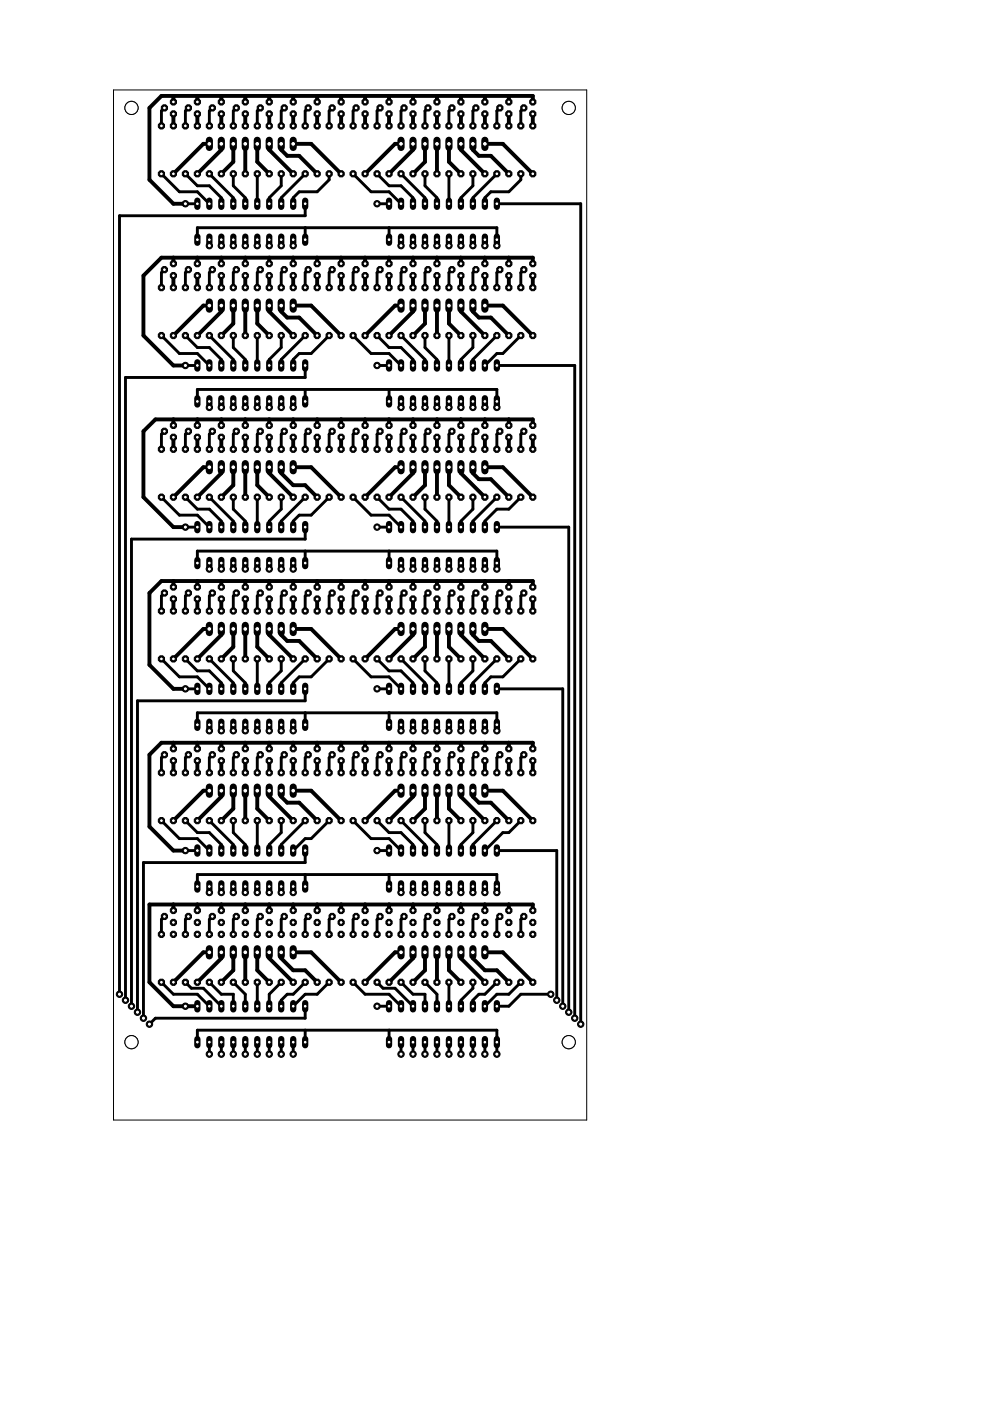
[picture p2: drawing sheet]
<svg xmlns="http://www.w3.org/2000/svg" width="210mm" height="297mm" viewBox="0 0 210 297" stroke-linecap="round" stroke-linejoin="round" font-family="sans-serif">
<g fill="none" stroke="#000" stroke-width=".61">
<path d="M34.2 36.9l3.8 3.8h3.8l2.6 2.5M34.9 22.9l-.7 .6v3.2M39.3 36.9l2.5 2.5h2.6l2.5 2.5v1.3M39.9 22.9l-.6 .6v3.2M44.4 36.9l5.1 5v1.3M45 22.9l-.6 .6v3.2M49.5 36.9v2.5l2.5 2.5v1.3M50.1 22.9l-.6 .6v3.2M54.5 36.9v6.3M55.2 22.9l-.7 .6v3.2M59.6 36.9v2.5l-2.5 2.5v1.3M60.3 22.9l-.7 .6v3.2"/>
<path d="M64.7 36.9l-5.1 5v1.3M65.3 22.9l-.6 .6v3.2M69.8 36.9v1.2l-2.6 2.6h-3.8l-1.2 1.2v1.3M70.4 22.9l-.6 .6v3.2M74.9 36.9l3.8 3.8h3.8l2.5 2.5M75.5 22.9l-.6 .6v3.2M79.9 36.9l2.6 2.5h2.5l2.6 2.5v1.3M80.6 22.9l-.7 .6v3.2M85 36.9l5.1 5v1.3M85.7 22.9l-.7 .6v3.2M90.1 36.9v2.5l2.5 2.5v1.3M90.7 22.9l-.6 .6v3.2"/>
<path d="M95.2 36.9v6.3M95.8 22.9l-.6 .6v3.2M100.3 36.9v2.5l-2.6 2.5v1.3M100.9 22.9l-.6 .6v3.2M105.3 36.9l-5 5v1.3M106 22.9l-.7 .6v3.2M110.4 36.9v1.2l-2.5 2.6h-3.8l-1.3 1.2v1.3M111.1 22.9l-.7 .6v3.2M34.9 57.2l-.7 .6v3.2M39.3 43.2h2.5M39.9 57.2l-.6 .6v3.2M41.8 50.8v-2.5h63.5v2.5"/>
<path d="M44.4 50.8v1.3M45 57.2l-.6 .6v3.2M46.9 50.8v1.3M49.5 50.8v1.3M50.1 57.2l-.6 .6v3.2M52 50.8v1.3M54.5 50.8v1.3M55.2 57.2l-.7 .6v3.2M57.1 50.8v1.3M59.6 50.8v1.3M60.3 57.2l-.7 .6v3.2M62.2 50.8v1.3"/>
<path d="M64.7 43.2v2.5h-39.4v165.1M64.7 48.3v2.5M65.3 57.2l-.6 .6v3.2M70.4 57.2l-.6 .6v3.2M75.5 57.2l-.6 .6v3.2M79.9 43.2h2.6M80.6 57.2l-.7 .6v3.2M82.5 48.3v2.5M85 50.8v1.3M85.7 57.2l-.7 .6v3.2M87.6 50.8v1.3M90.1 50.8v1.3"/>
<path d="M90.7 57.2l-.6 .6v3.2M92.6 50.8v1.3M95.2 50.8v1.3M95.8 57.2l-.6 .6v3.2M97.7 50.8v1.3M100.3 50.8v1.3M100.9 57.2l-.6 .6v3.2M102.8 50.8v1.3M105.3 43.2h17.8v173.9M106 57.2l-.7 .6v3.2M111.1 57.2l-.7 .6v3.2M34.2 71.1l3.8 3.9h3.8l2.6 2.5"/>
<path d="M39.3 71.1l2.5 2.6h2.6l2.5 2.5v1.3M39.3 77.5h2.5M44.4 71.1l5.1 5.1v1.3M49.5 71.1v2.6l2.5 2.5v1.3M54.5 71.1v6.4M59.6 71.1v2.6l-2.5 2.5v1.3M64.7 71.1l-5.1 5.1v1.3M64.7 77.5v2.5h-38.1v132.1M69.8 71.1l-3.8 3.9h-2.6l-1.2 1.2v1.3M74.9 71.1l3.8 3.9h3.8l2.5 2.5M79.9 71.1l2.6 2.6h2.5l2.6 2.5v1.3M79.9 77.5h2.6"/>
<path d="M85 71.1l5.1 5.1v1.3M90.1 71.1v2.6l2.5 2.5v1.3M95.2 71.1v6.4M100.3 71.1v2.6l-2.6 2.5v1.3M105.3 71.1l-5 5.1v1.3M105.3 77.5h16.6v138.4M110.4 71.1l-3.8 3.9h-1.3l-2.5 2.5M34.9 91.4l-.7 .7v3.1M39.9 91.4l-.6 .7v3.1M41.8 85.1v-2.5h63.5v2.5M44.4 85.1v1.3M45 91.4l-.6 .7v3.1"/>
<path d="M46.9 85.1v1.3M49.5 85.1v1.3M50.1 91.4l-.6 .7v3.1M52 85.1v1.3M54.5 85.1v1.3M55.2 91.4l-.7 .7v3.1M57.1 85.1v1.3M59.6 85.1v1.3M60.3 91.4l-.7 .7v3.1M62.2 85.1v1.3M64.7 82.6v2.5M65.3 91.4l-.6 .7v3.1"/>
<path d="M70.4 91.4l-.6 .7v3.1M75.5 91.4l-.6 .7v3.1M80.6 91.4l-.7 .7v3.1M82.5 82.6v2.5M85 85.1v1.3M85.7 91.4l-.7 .7v3.1M87.6 85.1v1.3M90.1 85.1v1.3M90.7 91.4l-.6 .7v3.1M92.6 85.1v1.3M95.2 85.1v1.3M95.8 91.4l-.6 .7v3.1"/>
<path d="M97.7 85.1v1.3M100.3 85.1v1.3M100.9 91.4l-.6 .7v3.1M102.8 85.1v1.3M106 91.4l-.7 .7v3.1M111.1 91.4l-.7 .7v3.1M34.2 105.4l3.8 3.8h3.8l2.6 2.6M39.3 105.4l2.5 2.5h2.6l2.5 2.6v1.3M39.3 111.8h2.5M41.8 119.4v-2.6h63.5v2.6M44.4 119.4v1.2M44.4 105.4l5.1 5.1v1.3"/>
<path d="M46.9 119.4v1.2M49.5 105.4v2.5l2.5 2.6v1.3M49.5 119.4v1.2M52 119.4v1.2M54.5 105.4v6.4M54.5 119.4v1.2M57.1 119.4v1.2M59.6 105.4v2.5l-2.5 2.6v1.3M59.6 119.4v1.2M62.2 119.4v1.2M64.7 105.4l-5.1 5.1v1.3M64.7 111.8v2.5h-36.8v99"/>
<path d="M64.7 116.8v2.6M69.8 105.4l-3.8 3.8h-2.6l-1.2 1.3v1.3M74.9 105.4l3.8 3.8h3.8l2.5 2.6M79.9 105.4l2.6 2.5h2.5l2.6 2.6v1.3M79.9 111.8h2.6M82.5 116.8v2.6M85 119.4v1.2M85 105.4l5.1 5.1v1.3M87.6 119.4v1.2M90.1 105.4v2.5l2.5 2.6v1.3M90.1 119.4v1.2M92.6 119.4v1.2"/>
<path d="M95.2 105.4v6.4M95.2 119.4v1.2M97.7 119.4v1.2M100.3 105.4v2.5l-2.6 2.6v1.3M100.3 119.4v1.2M102.8 119.4v1.2M105.3 105.4l-5 5.1v1.3M105.3 111.8h15.3v102.8M110.4 105.4l-2.5 2.5h-2.6l-2.5 2.6v1.3M34.2 139.7l3.8 3.8h3.8l2.6 2.5M34.9 125.7l-.7 .7v3.1M39.3 139.7l2.5 2.5h2.6l2.5 2.6v1.2"/>
<path d="M39.9 125.7l-.6 .7v3.1M44.4 139.7l5.1 5.1v1.2M45 125.7l-.6 .7v3.1M49.5 139.7v2.5l2.5 2.6v1.2M50.1 125.7l-.6 .7v3.1M54.5 139.7v6.3M55.2 125.7l-.7 .7v3.1M59.6 139.7v2.5l-2.5 2.6v1.2M60.3 125.7l-.7 .7v3.1M64.7 139.7l-5.1 5.1v1.2M65.3 125.7l-.6 .7v3.1M69.8 139.7l-3.8 3.8h-2.6l-1.2 1.3v1.2"/>
<path d="M70.4 125.7l-.6 .7v3.1M74.9 139.7l3.8 3.8h3.8l2.5 2.5M75.5 125.7l-.6 .7v3.1M79.9 139.7l2.6 2.5h2.5l2.6 2.6v1.2M80.6 125.7l-.7 .7v3.1M85 139.7l5.1 5.1v1.2M85.7 125.7l-.7 .7v3.1M90.1 139.7v2.5l2.5 2.6v1.2M90.7 125.7l-.6 .7v3.1M95.2 139.7v6.3M95.8 125.7l-.6 .7v3.1M100.3 139.7v2.5l-2.6 2.6v1.2"/>
<path d="M100.9 125.7l-.6 .7v3.1M105.3 139.7l-5 5.1v1.2M106 125.7l-.7 .7v3.1M110.4 139.7l-3.8 3.8h-2.5l-1.3 1.3v1.2M111.1 125.7l-.7 .7v3.1M39.3 146h2.5M41.8 153.7v-2.6h63.5v2.6M44.4 153.7v1.2M46.9 153.7v1.2M49.5 153.7v1.2M52 153.7v1.2M54.5 153.7v1.2"/>
<path d="M57.1 153.7v1.2M59.6 153.7v1.2M62.2 153.7v1.2M64.7 146v2.6h-35.6v66M64.7 151.1v2.6M79.9 146h2.6M82.5 151.1v2.6M85 153.7v1.2M87.6 153.7v1.2M90.1 153.7v1.2M92.6 153.7v1.2M95.2 153.7v1.2"/>
<path d="M97.7 153.7v1.2M100.3 153.7v1.2M102.8 153.7v1.2M105.3 146h14v67.3M34.2 174l3.8 3.8h3.8l2.6 2.5M34.9 160l-.7 .7v3.1M39.3 174l2.5 2.5h2.6l2.5 2.6v1.2M39.9 160l-.6 .7v3.1M44.4 174l5.1 5.1v1.2M45 160l-.6 .7v3.1M49.5 174v2.5l2.5 2.6v1.2M50.1 160l-.6 .7v3.1"/>
<path d="M54.5 174v6.3M55.2 160l-.7 .7v3.1M59.6 174v2.5l-2.5 2.6v1.2M60.3 160l-.7 .7v3.1M64.7 174l-5.1 5.1v1.2M65.3 160l-.6 .7v3.1M69.8 174l-3.8 3.8h-1.3l-2.5 2.5M70.4 160l-.6 .7v3.1M74.9 174l3.8 3.8h3.8l2.5 2.5M75.5 160l-.6 .7v3.1M79.9 174l2.6 2.5h2.5l2.6 2.6v1.2M80.6 160l-.7 .7v3.1"/>
<path d="M85 174l5.1 5.1v1.2M85.7 160l-.7 .7v3.1M90.1 174v2.5l2.5 2.6v1.2M90.7 160l-.6 .7v3.1M95.2 174v6.3M95.8 160l-.6 .7v3.1M100.3 174v2.5l-2.6 2.6v1.2M100.9 160l-.6 .7v3.1M105.3 174l-5 5.1v1.2M106 160l-.7 .7v3.1M110.4 174l-2.5 2.5h-1.3l-3.8 3.8M111.1 160l-.7 .7v3.1"/>
<path d="M34.9 194.3l-.7 .6v3.2M39.3 180.3h2.5M39.9 194.3l-.6 .6v3.2M41.8 188v-2.6h63.5v2.6M44.4 188v1.2M45 194.3l-.6 .6v3.2M46.9 188v1.2M49.5 188v1.2M50.1 194.3l-.6 .6v3.2M52 188v1.2M54.5 188v1.2M55.2 194.3l-.7 .6v3.2"/>
<path d="M57.1 188v1.2M59.6 188v1.2M60.3 194.3l-.7 .6v3.2M62.2 188v1.2M64.7 180.3v2.6h-34.3v33M64.7 185.4v2.6M65.3 194.3l-.6 .6v3.2M70.4 194.3l-.6 .6v3.2M75.5 194.3l-.6 .6v3.2M79.9 180.3h2.6M80.6 194.3l-.7 .6v3.2M82.5 185.4v2.6"/>
<path d="M85 188v1.2M85.7 194.3l-.7 .6v3.2M87.6 188v1.2M90.1 188v1.2M90.7 194.3l-.6 .6v3.2M92.6 188v1.2M95.2 188v1.2M95.8 194.3l-.6 .6v3.2M97.7 188v1.2M100.3 188v1.2M100.9 194.3l-.6 .6v3.2M102.8 188v1.2"/>
<path d="M105.3 180.3h12.7v31.8M106 194.3l-.7 .6v3.2M111.1 194.3l-.7 .6v3.2M34.2 208.3l2.6 2.5h5l2.6 2.5M39.3 208.3l1.3 1.2h2.5l3.8 3.8M44.4 208.3l2.5 2.5h2.6v2.5M49.5 208.3l2.5 2.5v2.5M54.5 208.3v5M59.6 208.3l-2.5 2.5v2.5M64.7 208.3l-2.5 2.5h-1.3l-1.3 1.3v1.2M64.7 213.3v2.6h-31.7l-1.3 1.2M64.7 218.4v2.6"/>
<path d="M69.8 208.3l-2.6 2.5h-2.5l-2.5 2.5M74.9 208.3l2.5 2.5h5.1l2.5 2.5M79.9 213.3h2.6M79.9 208.3l1.3 1.2h2.6l3.8 3.8M82.5 218.4v2.6M85 208.3l2.6 2.5h2.5v2.5M90.1 208.3l2.5 2.5v2.5M95.2 208.3v5M100.3 208.3v1.2l-2.6 2.6v1.2M105.3 208.3l-2.5 2.5h-1.3l-1.2 1.3v1.2M110.4 208.3l-2.5 2.5h-2.6l-2.5 2.5M116.8 210.8h-6.4l-2.5 2.5h-2.6"/>
<path d="M41.8 221v-2.6h63.5v5.1M44.4 221v2.5M46.9 221v2.5M49.5 221v2.5M52 221v2.5M54.5 221v2.5M57.1 221v2.5M59.6 221v2.5M62.2 221v2.5M85 221v2.5M87.6 221v2.5M90.1 221v2.5"/>
<path d="M92.6 221v2.5M95.2 221v2.5M97.7 221v2.5M100.3 221v2.5M102.8 221v2.5"/>
</g>
<g fill="none" stroke="#000" stroke-width=".83">
<path d="M36.8 20.3v1.3M36.8 24.2v2.5M41.8 20.3v1.3M41.8 24.2v2.5M44.4 30.5h-1.3l-6.3 6.4M46.9 20.3v1.3M46.9 24.2v2.5M46.9 30.5v1.3l-5.1 5.1M49.5 30.5v3.8l-2.6 2.6M52 20.3v1.3M52 24.2v2.5M52 30.5v6.4"/>
<path d="M54.5 30.5v3.8l2.6 2.6M57.1 20.3v1.3M57.1 24.2v2.5M57.1 30.5v1.3l5.1 5.1M59.6 30.5v1.3l1.3 1.2h2.5l3.8 3.9M62.2 20.3v1.3M62.2 24.2v2.5M62.2 30.5h3.8l6.3 6.4M67.2 20.3v1.3M67.2 24.2v2.5M72.3 20.3v1.3M72.3 24.2v2.5"/>
<path d="M77.4 20.3v1.3M77.4 24.2v2.5M82.5 20.3v1.3M82.5 24.2v2.5M85 30.5h-1.2l-6.4 6.4M87.6 20.3v1.3M87.6 24.2v2.5M87.6 30.5v1.3l-5.1 5.1M90.1 30.5v3.8l-2.5 2.6M92.6 20.3v1.3M92.6 24.2v2.5M92.6 30.5v6.4"/>
<path d="M95.2 30.5v3.8l2.5 2.6M97.7 20.3v1.3M97.7 24.2v2.5M97.7 30.5v1.3l5.1 5.1M100.3 30.5v1.3l1.2 1.2h2.6l3.8 3.9M102.8 20.3v1.3M102.8 24.2v2.5M102.8 30.5h3.8l6.4 6.4M107.9 20.3v1.3M107.9 24.2v2.5M113 21.6v-1.3h-78.8l-2.5 2.6v15.2l5.1 5.1h2.5M113 24.2v2.5"/>
<path d="M36.8 54.6v1.3M36.8 58.4v2.6M41.8 54.6v1.3M41.8 58.4v2.6M46.9 54.6v1.3M46.9 58.4v2.6M52 54.6v1.3M52 58.4v2.6M57.1 54.6v1.3M57.1 58.4v2.6M62.2 54.6v1.3M62.2 58.4v2.6"/>
<path d="M67.2 54.6v1.3M67.2 58.4v2.6M72.3 54.6v1.3M72.3 58.4v2.6M77.4 54.6v1.3M77.4 58.4v2.6M82.5 54.6v1.3M82.5 58.4v2.6M87.6 54.6v1.3M87.6 58.4v2.6M92.6 54.6v1.3M92.6 58.4v2.6"/>
<path d="M97.7 54.6v1.3M97.7 58.4v2.6M102.8 54.6v1.3M102.8 58.4v2.6M107.9 54.6v1.3M107.9 58.4v2.6M113 55.9v-1.3h-78.8l-3.8 3.8v12.7l6.4 6.4h2.5M113 58.4v2.6M44.4 64.8h-1.3l-6.3 6.3M46.9 64.8v1.3l-5.1 5M49.5 64.8v3.8l-2.6 2.5M52 64.8v6.3"/>
<path d="M54.5 64.8v3.8l2.6 2.5M57.1 64.8v1.3l5.1 5M59.6 64.8v1.3l1.3 1.2h2.5l3.8 3.8M62.2 64.8h3.8l6.3 6.3M85 64.8h-1.2l-6.4 6.3M87.6 64.8v1.3l-5.1 5M90.1 64.8v3.8l-2.5 2.5M92.6 64.8v6.3M95.2 64.8v3.8l2.5 2.5M97.7 64.8v1.3l5.1 5M100.3 64.8v1.3l1.2 1.2h2.6l3.8 3.8M102.8 64.8h3.8l6.4 6.3"/>
<path d="M36.8 88.9v1.3M36.8 92.7v2.5M41.8 88.9v1.3M41.8 92.7v2.5M44.4 99.1h-1.3l-6.3 6.3M46.9 88.9v1.3M46.9 92.7v2.5M46.9 99.1v1.2l-5.1 5.1M49.5 99.1v3.8l-2.6 2.5M52 88.9v1.3M52 92.7v2.5M52 99.1v6.3"/>
<path d="M54.5 99.1v3.8l2.6 2.5M57.1 88.9v1.3M57.1 92.7v2.5M57.1 99.1v1.2l5.1 5.1M59.6 99.1v1.2l2.6 2.6h2.5l2.5 2.5M62.2 88.9v1.3M62.2 92.7v2.5M62.2 99.1h3.8l6.3 6.3M67.2 88.9v1.3M67.2 92.7v2.5M72.3 88.9v1.3M72.3 92.7v2.5"/>
<path d="M77.4 88.9v1.3M77.4 92.7v2.5M82.5 88.9v1.3M82.5 92.7v2.5M85 99.1h-1.2l-6.4 6.3M87.6 88.9v1.3M87.6 92.7v2.5M87.6 99.1v1.2l-5.1 5.1M90.1 99.1v3.8l-2.5 2.5M92.6 88.9v1.3M92.6 92.7v2.5M92.6 99.1v6.3"/>
<path d="M95.2 99.1v3.8l2.5 2.5M97.7 88.9v1.3M97.7 92.7v2.5M97.7 99.1v1.2l5.1 5.1M100.3 99.1v1.2l1.2 1.3h2.6l3.8 3.8M102.8 88.9v1.3M102.8 92.7v2.5M102.8 99.1h3.8l6.4 6.3M107.9 88.9v1.3M107.9 92.7v2.5M113 90.2v-1.3h-80l-2.6 2.5v14l6.4 6.4h2.5M113 92.7v2.5"/>
<path d="M36.8 123.2v1.3M36.8 127v2.5M41.8 123.2v1.3M41.8 127v2.5M44.4 133.3h-1.3l-6.3 6.4M46.9 123.2v1.3M46.9 127v2.5M46.9 133.3v1.3l-5.1 5.1M49.5 133.3v3.9l-2.6 2.5M52 123.2v1.3M52 127v2.5M52 133.3v6.4"/>
<path d="M54.5 133.3v3.9l2.6 2.5M57.1 123.2v1.3M57.1 127v2.5M57.1 133.3v1.3l5.1 5.1M59.6 133.3v1.3l1.3 1.3h2.5l3.8 3.8M62.2 123.2v1.3M62.2 127v2.5M62.2 133.3h3.8l6.3 6.4M67.2 123.2v1.3M67.2 127v2.5M72.3 123.2v1.3M72.3 127v2.5"/>
<path d="M77.4 123.2v1.3M77.4 127v2.5M82.5 123.2v1.3M82.5 127v2.5M85 133.3h-1.2l-6.4 6.4M87.6 123.2v1.3M87.6 127v2.5M87.6 133.3v1.3l-5.1 5.1M90.1 133.3v3.9l-2.5 2.5M92.6 123.2v1.3M92.6 127v2.5M92.6 133.3v6.4"/>
<path d="M95.2 133.3v3.9l2.5 2.5M97.7 123.2v1.3M97.7 127v2.5M97.7 133.3v1.3l5.1 5.1M100.3 133.3v1.3l1.2 1.3h2.6l3.8 3.8M102.8 123.2v1.3M102.8 127v2.5M102.8 133.3h3.8l6.4 6.4M107.9 123.2v1.3M107.9 127v2.5M113 124.5v-1.3h-78.8l-2.5 2.5v15.3l5.1 5h2.5M113 127v2.5"/>
<path d="M36.8 157.5v1.2M41.8 157.5v1.2M46.9 157.5v1.2M52 157.5v1.2M57.1 157.5v1.2M62.2 157.5v1.2M67.2 157.5v1.2M72.3 157.5v1.2M77.4 157.5v1.2M82.5 157.5v1.2M87.6 157.5v1.2M92.6 157.5v1.2"/>
<path d="M97.7 157.5v1.2M102.8 157.5v1.2M107.9 157.5v1.2M113 158.7v-1.2h-78.8l-2.5 2.5v15.3l5.1 5h2.5M36.8 161.3v2.5M41.8 161.3v2.5M44.4 167.6h-1.3l-6.3 6.4M46.9 161.3v2.5M46.9 167.6v1.3l-5.1 5.1M49.5 167.6v3.8l-2.6 2.6M52 161.3v2.5M52 167.6v6.4"/>
<path d="M54.5 167.6v3.8l2.6 2.6M57.1 161.3v2.5M57.1 167.6v1.3l5.1 5.1M59.6 167.6v1.3l1.3 1.3h2.5l3.8 3.8M62.2 161.3v2.5M62.2 167.6h3.8l6.3 6.4M67.2 161.3v2.5M72.3 161.3v2.5M77.4 161.3v2.5M82.5 161.3v2.5M85 167.6h-1.2l-6.4 6.4M87.6 161.3v2.5"/>
<path d="M87.6 167.6v1.3l-5.1 5.1M90.1 167.6v3.8l-2.5 2.6M92.6 161.3v2.5M92.6 167.6v6.4M95.2 167.6v3.8l2.5 2.6M97.7 161.3v2.5M97.7 167.6v1.3l5.1 5.1M100.3 167.6v1.3l1.2 1.3h2.6l3.8 3.8M102.8 161.3v2.5M102.8 167.6h3.8l6.4 6.4M107.9 161.3v2.5M113 161.3v2.5"/>
<path d="M36.8 191.8v1.2M41.8 191.8v1.2M46.9 191.8v1.2M52 191.8v1.2M57.1 191.8v1.2M62.2 191.8v1.2M67.2 191.8v1.2M72.3 191.8v1.2M77.4 191.8v1.2M82.5 191.8v1.2M87.6 191.8v1.2M92.6 191.8v1.2"/>
<path d="M97.7 191.8v1.2M102.8 191.8v1.2M107.9 191.8v1.2M113 193v-1.2h-81.3v16.5l5.1 5h5M44.4 201.9h-1.3l-6.3 6.4M46.9 201.9v1.3l-5.1 5.1M49.5 201.9v3.8l-2.6 2.6M52 201.9v6.4M54.5 201.9v3.8l2.6 2.6M57.1 201.9v1.3l5.1 5.1M59.6 201.9v1.3l2.6 2.5h2.5l2.5 2.6M62.2 201.9h3.8l6.3 6.4"/>
<path d="M85 201.9h-1.2l-6.4 6.4M87.6 201.9v1.3l-5.1 5.1M90.1 201.9v3.8l-2.5 2.6M92.6 201.9v6.4M95.2 201.9v3.8l2.5 2.6M97.7 201.9v1.3l5.1 5.1M100.3 201.9v1.3l2.5 2.5h2.5l2.6 2.6M102.8 201.9h3.8l6.4 6.4"/>
</g>
<path d="M41.8 118.7v1.3" fill="none" stroke="#000" stroke-width="1.3"/>
<circle cx="41.8" cy="119.4" r=".4" fill="#fff" stroke="#000" stroke-width=".21"/>
<path d="M44.4 118.7v1.3" fill="none" stroke="#000" stroke-width="1.3"/>
<circle cx="44.4" cy="119.4" r=".4" fill="#fff" stroke="#000" stroke-width=".21"/>
<path d="M57.1 118.7v1.3" fill="none" stroke="#000" stroke-width="1.3"/>
<circle cx="57.1" cy="119.4" r=".4" fill="#fff" stroke="#000" stroke-width=".21"/>
<path d="M59.6 118.7v1.3" fill="none" stroke="#000" stroke-width="1.3"/>
<circle cx="59.6" cy="119.4" r=".4" fill="#fff" stroke="#000" stroke-width=".21"/>
<path d="M46.9 118.7v1.3" fill="none" stroke="#000" stroke-width="1.3"/>
<circle cx="46.9" cy="119.4" r=".4" fill="#fff" stroke="#000" stroke-width=".21"/>
<path d="M49.5 118.7v1.3" fill="none" stroke="#000" stroke-width="1.3"/>
<circle cx="49.5" cy="119.4" r=".4" fill="#fff" stroke="#000" stroke-width=".21"/>
<path d="M54.5 118.7v1.3" fill="none" stroke="#000" stroke-width="1.3"/>
<circle cx="54.5" cy="119.4" r=".4" fill="#fff" stroke="#000" stroke-width=".21"/>
<path d="M52 118.7v1.3" fill="none" stroke="#000" stroke-width="1.3"/>
<circle cx="52" cy="119.4" r=".4" fill="#fff" stroke="#000" stroke-width=".21"/>
<path d="M62.2 118.7v1.3" fill="none" stroke="#000" stroke-width="1.3"/>
<circle cx="62.2" cy="119.4" r=".4" fill="#fff" stroke="#000" stroke-width=".21"/>
<path d="M64.7 118.7v1.3" fill="none" stroke="#000" stroke-width="1.3"/>
<circle cx="64.7" cy="119.4" r=".4" fill="#fff" stroke="#000" stroke-width=".21"/>
<path d="M64.7 111.1v1.3" fill="none" stroke="#000" stroke-width="1.3"/>
<circle cx="64.7" cy="111.8" r=".4" fill="#fff" stroke="#000" stroke-width=".21"/>
<path d="M62.2 111.1v1.3" fill="none" stroke="#000" stroke-width="1.3"/>
<circle cx="62.2" cy="111.8" r=".4" fill="#fff" stroke="#000" stroke-width=".21"/>
<path d="M59.6 111.1v1.3" fill="none" stroke="#000" stroke-width="1.3"/>
<circle cx="59.6" cy="111.8" r=".4" fill="#fff" stroke="#000" stroke-width=".21"/>
<path d="M57.1 111.1v1.3" fill="none" stroke="#000" stroke-width="1.3"/>
<circle cx="57.1" cy="111.8" r=".4" fill="#fff" stroke="#000" stroke-width=".21"/>
<path d="M54.5 111.1v1.3" fill="none" stroke="#000" stroke-width="1.3"/>
<circle cx="54.5" cy="111.8" r=".4" fill="#fff" stroke="#000" stroke-width=".21"/>
<path d="M52 111.1v1.3" fill="none" stroke="#000" stroke-width="1.3"/>
<circle cx="52" cy="111.8" r=".4" fill="#fff" stroke="#000" stroke-width=".21"/>
<path d="M49.5 111.1v1.3" fill="none" stroke="#000" stroke-width="1.3"/>
<circle cx="49.5" cy="111.8" r=".4" fill="#fff" stroke="#000" stroke-width=".21"/>
<path d="M46.9 111.1v1.3" fill="none" stroke="#000" stroke-width="1.3"/>
<circle cx="46.9" cy="111.8" r=".4" fill="#fff" stroke="#000" stroke-width=".21"/>
<path d="M44.4 111.1v1.3" fill="none" stroke="#000" stroke-width="1.3"/>
<circle cx="44.4" cy="111.8" r=".4" fill="#fff" stroke="#000" stroke-width=".21"/>
<path d="M41.8 111.1v1.3" fill="none" stroke="#000" stroke-width="1.3"/>
<circle cx="41.8" cy="111.8" r=".4" fill="#fff" stroke="#000" stroke-width=".21"/>
<path d="M82.5 118.7v1.3" fill="none" stroke="#000" stroke-width="1.3"/>
<circle cx="82.5" cy="119.4" r=".4" fill="#fff" stroke="#000" stroke-width=".21"/>
<path d="M85 118.7v1.3" fill="none" stroke="#000" stroke-width="1.3"/>
<circle cx="85" cy="119.4" r=".4" fill="#fff" stroke="#000" stroke-width=".21"/>
<path d="M97.7 118.7v1.3" fill="none" stroke="#000" stroke-width="1.3"/>
<circle cx="97.7" cy="119.4" r=".4" fill="#fff" stroke="#000" stroke-width=".21"/>
<path d="M100.3 118.7v1.3" fill="none" stroke="#000" stroke-width="1.3"/>
<circle cx="100.3" cy="119.4" r=".4" fill="#fff" stroke="#000" stroke-width=".21"/>
<path d="M87.6 118.7v1.3" fill="none" stroke="#000" stroke-width="1.3"/>
<circle cx="87.6" cy="119.4" r=".4" fill="#fff" stroke="#000" stroke-width=".21"/>
<path d="M90.1 118.7v1.3" fill="none" stroke="#000" stroke-width="1.3"/>
<circle cx="90.1" cy="119.4" r=".4" fill="#fff" stroke="#000" stroke-width=".21"/>
<path d="M95.2 118.7v1.3" fill="none" stroke="#000" stroke-width="1.3"/>
<circle cx="95.2" cy="119.4" r=".4" fill="#fff" stroke="#000" stroke-width=".21"/>
<path d="M92.6 118.7v1.3" fill="none" stroke="#000" stroke-width="1.3"/>
<circle cx="92.6" cy="119.4" r=".4" fill="#fff" stroke="#000" stroke-width=".21"/>
<path d="M102.8 118.7v1.3" fill="none" stroke="#000" stroke-width="1.3"/>
<circle cx="102.8" cy="119.4" r=".4" fill="#fff" stroke="#000" stroke-width=".21"/>
<path d="M105.3 118.7v1.3" fill="none" stroke="#000" stroke-width="1.3"/>
<circle cx="105.3" cy="119.4" r=".4" fill="#fff" stroke="#000" stroke-width=".21"/>
<path d="M105.3 111.1v1.3" fill="none" stroke="#000" stroke-width="1.3"/>
<circle cx="105.3" cy="111.8" r=".4" fill="#fff" stroke="#000" stroke-width=".21"/>
<path d="M102.8 111.1v1.3" fill="none" stroke="#000" stroke-width="1.3"/>
<circle cx="102.8" cy="111.8" r=".4" fill="#fff" stroke="#000" stroke-width=".21"/>
<path d="M100.3 111.1v1.3" fill="none" stroke="#000" stroke-width="1.3"/>
<circle cx="100.3" cy="111.8" r=".4" fill="#fff" stroke="#000" stroke-width=".21"/>
<path d="M97.7 111.1v1.3" fill="none" stroke="#000" stroke-width="1.3"/>
<circle cx="97.7" cy="111.8" r=".4" fill="#fff" stroke="#000" stroke-width=".21"/>
<path d="M95.2 111.1v1.3" fill="none" stroke="#000" stroke-width="1.3"/>
<circle cx="95.2" cy="111.8" r=".4" fill="#fff" stroke="#000" stroke-width=".21"/>
<path d="M92.6 111.1v1.3" fill="none" stroke="#000" stroke-width="1.3"/>
<circle cx="92.6" cy="111.8" r=".4" fill="#fff" stroke="#000" stroke-width=".21"/>
<path d="M90.1 111.1v1.3" fill="none" stroke="#000" stroke-width="1.3"/>
<circle cx="90.1" cy="111.8" r=".4" fill="#fff" stroke="#000" stroke-width=".21"/>
<path d="M87.6 111.1v1.3" fill="none" stroke="#000" stroke-width="1.3"/>
<circle cx="87.6" cy="111.8" r=".4" fill="#fff" stroke="#000" stroke-width=".21"/>
<path d="M85 111.1v1.3" fill="none" stroke="#000" stroke-width="1.3"/>
<circle cx="85" cy="111.8" r=".4" fill="#fff" stroke="#000" stroke-width=".21"/>
<path d="M82.5 111.1v1.3" fill="none" stroke="#000" stroke-width="1.3"/>
<circle cx="82.5" cy="111.8" r=".4" fill="#fff" stroke="#000" stroke-width=".21"/>
<path d="M41.8 153v1.3" fill="none" stroke="#000" stroke-width="1.3"/>
<circle cx="41.8" cy="153.7" r=".4" fill="#fff" stroke="#000" stroke-width=".21"/>
<path d="M44.4 153v1.3" fill="none" stroke="#000" stroke-width="1.3"/>
<circle cx="44.4" cy="153.7" r=".4" fill="#fff" stroke="#000" stroke-width=".21"/>
<path d="M57.1 153v1.3" fill="none" stroke="#000" stroke-width="1.3"/>
<circle cx="57.1" cy="153.7" r=".4" fill="#fff" stroke="#000" stroke-width=".21"/>
<path d="M59.6 153v1.3" fill="none" stroke="#000" stroke-width="1.3"/>
<circle cx="59.6" cy="153.7" r=".4" fill="#fff" stroke="#000" stroke-width=".21"/>
<path d="M46.9 153v1.3" fill="none" stroke="#000" stroke-width="1.3"/>
<circle cx="46.9" cy="153.7" r=".4" fill="#fff" stroke="#000" stroke-width=".21"/>
<path d="M49.5 153v1.3" fill="none" stroke="#000" stroke-width="1.3"/>
<circle cx="49.5" cy="153.7" r=".4" fill="#fff" stroke="#000" stroke-width=".21"/>
<path d="M54.5 153v1.3" fill="none" stroke="#000" stroke-width="1.3"/>
<circle cx="54.5" cy="153.7" r=".4" fill="#fff" stroke="#000" stroke-width=".21"/>
<path d="M52 153v1.3" fill="none" stroke="#000" stroke-width="1.3"/>
<circle cx="52" cy="153.7" r=".4" fill="#fff" stroke="#000" stroke-width=".21"/>
<path d="M62.2 153v1.3" fill="none" stroke="#000" stroke-width="1.3"/>
<circle cx="62.2" cy="153.7" r=".4" fill="#fff" stroke="#000" stroke-width=".21"/>
<path d="M64.7 153v1.3" fill="none" stroke="#000" stroke-width="1.3"/>
<circle cx="64.7" cy="153.7" r=".4" fill="#fff" stroke="#000" stroke-width=".21"/>
<path d="M64.7 145.4v1.3" fill="none" stroke="#000" stroke-width="1.3"/>
<circle cx="64.7" cy="146" r=".4" fill="#fff" stroke="#000" stroke-width=".21"/>
<path d="M62.2 145.4v1.3" fill="none" stroke="#000" stroke-width="1.3"/>
<circle cx="62.2" cy="146" r=".4" fill="#fff" stroke="#000" stroke-width=".21"/>
<path d="M59.6 145.4v1.3" fill="none" stroke="#000" stroke-width="1.3"/>
<circle cx="59.6" cy="146" r=".4" fill="#fff" stroke="#000" stroke-width=".21"/>
<path d="M57.1 145.4v1.3" fill="none" stroke="#000" stroke-width="1.3"/>
<circle cx="57.1" cy="146" r=".4" fill="#fff" stroke="#000" stroke-width=".21"/>
<path d="M54.5 145.4v1.3" fill="none" stroke="#000" stroke-width="1.3"/>
<circle cx="54.5" cy="146" r=".4" fill="#fff" stroke="#000" stroke-width=".21"/>
<path d="M52 145.4v1.3" fill="none" stroke="#000" stroke-width="1.3"/>
<circle cx="52" cy="146" r=".4" fill="#fff" stroke="#000" stroke-width=".21"/>
<path d="M49.5 145.4v1.3" fill="none" stroke="#000" stroke-width="1.3"/>
<circle cx="49.5" cy="146" r=".4" fill="#fff" stroke="#000" stroke-width=".21"/>
<path d="M46.9 145.4v1.3" fill="none" stroke="#000" stroke-width="1.3"/>
<circle cx="46.9" cy="146" r=".4" fill="#fff" stroke="#000" stroke-width=".21"/>
<path d="M44.4 145.4v1.3" fill="none" stroke="#000" stroke-width="1.3"/>
<circle cx="44.4" cy="146" r=".4" fill="#fff" stroke="#000" stroke-width=".21"/>
<path d="M41.8 145.4v1.3" fill="none" stroke="#000" stroke-width="1.3"/>
<circle cx="41.8" cy="146" r=".4" fill="#fff" stroke="#000" stroke-width=".21"/>
<path d="M82.5 153v1.3" fill="none" stroke="#000" stroke-width="1.3"/>
<circle cx="82.5" cy="153.7" r=".4" fill="#fff" stroke="#000" stroke-width=".21"/>
<path d="M85 153v1.3" fill="none" stroke="#000" stroke-width="1.3"/>
<circle cx="85" cy="153.7" r=".4" fill="#fff" stroke="#000" stroke-width=".21"/>
<path d="M97.7 153v1.3" fill="none" stroke="#000" stroke-width="1.3"/>
<circle cx="97.7" cy="153.7" r=".4" fill="#fff" stroke="#000" stroke-width=".21"/>
<path d="M100.3 153v1.3" fill="none" stroke="#000" stroke-width="1.3"/>
<circle cx="100.3" cy="153.7" r=".4" fill="#fff" stroke="#000" stroke-width=".21"/>
<path d="M87.6 153v1.3" fill="none" stroke="#000" stroke-width="1.3"/>
<circle cx="87.6" cy="153.7" r=".4" fill="#fff" stroke="#000" stroke-width=".21"/>
<path d="M90.1 153v1.3" fill="none" stroke="#000" stroke-width="1.3"/>
<circle cx="90.1" cy="153.7" r=".4" fill="#fff" stroke="#000" stroke-width=".21"/>
<path d="M95.2 153v1.3" fill="none" stroke="#000" stroke-width="1.3"/>
<circle cx="95.2" cy="153.7" r=".4" fill="#fff" stroke="#000" stroke-width=".21"/>
<path d="M92.6 153v1.3" fill="none" stroke="#000" stroke-width="1.3"/>
<circle cx="92.6" cy="153.7" r=".4" fill="#fff" stroke="#000" stroke-width=".21"/>
<path d="M102.8 153v1.3" fill="none" stroke="#000" stroke-width="1.3"/>
<circle cx="102.8" cy="153.7" r=".4" fill="#fff" stroke="#000" stroke-width=".21"/>
<path d="M105.3 153v1.3" fill="none" stroke="#000" stroke-width="1.3"/>
<circle cx="105.3" cy="153.7" r=".4" fill="#fff" stroke="#000" stroke-width=".21"/>
<path d="M105.3 145.4v1.3" fill="none" stroke="#000" stroke-width="1.3"/>
<circle cx="105.3" cy="146" r=".4" fill="#fff" stroke="#000" stroke-width=".21"/>
<path d="M102.8 145.4v1.3" fill="none" stroke="#000" stroke-width="1.3"/>
<circle cx="102.8" cy="146" r=".4" fill="#fff" stroke="#000" stroke-width=".21"/>
<path d="M100.3 145.4v1.3" fill="none" stroke="#000" stroke-width="1.3"/>
<circle cx="100.3" cy="146" r=".4" fill="#fff" stroke="#000" stroke-width=".21"/>
<path d="M97.7 145.4v1.3" fill="none" stroke="#000" stroke-width="1.3"/>
<circle cx="97.7" cy="146" r=".4" fill="#fff" stroke="#000" stroke-width=".21"/>
<path d="M95.2 145.4v1.3" fill="none" stroke="#000" stroke-width="1.3"/>
<circle cx="95.2" cy="146" r=".4" fill="#fff" stroke="#000" stroke-width=".21"/>
<path d="M92.6 145.4v1.3" fill="none" stroke="#000" stroke-width="1.3"/>
<circle cx="92.6" cy="146" r=".4" fill="#fff" stroke="#000" stroke-width=".21"/>
<path d="M90.1 145.4v1.3" fill="none" stroke="#000" stroke-width="1.3"/>
<circle cx="90.1" cy="146" r=".4" fill="#fff" stroke="#000" stroke-width=".21"/>
<path d="M87.6 145.4v1.3" fill="none" stroke="#000" stroke-width="1.3"/>
<circle cx="87.6" cy="146" r=".4" fill="#fff" stroke="#000" stroke-width=".21"/>
<path d="M85 145.4v1.3" fill="none" stroke="#000" stroke-width="1.3"/>
<circle cx="85" cy="146" r=".4" fill="#fff" stroke="#000" stroke-width=".21"/>
<path d="M82.5 145.4v1.3" fill="none" stroke="#000" stroke-width="1.3"/>
<circle cx="82.5" cy="146" r=".4" fill="#fff" stroke="#000" stroke-width=".21"/>
<path d="M41.8 50.2v1.3" fill="none" stroke="#000" stroke-width="1.3"/>
<circle cx="41.8" cy="50.8" r=".4" fill="#fff" stroke="#000" stroke-width=".21"/>
<path d="M44.4 50.2v1.3" fill="none" stroke="#000" stroke-width="1.3"/>
<circle cx="44.4" cy="50.8" r=".4" fill="#fff" stroke="#000" stroke-width=".21"/>
<path d="M57.1 50.2v1.3" fill="none" stroke="#000" stroke-width="1.3"/>
<circle cx="57.1" cy="50.8" r=".4" fill="#fff" stroke="#000" stroke-width=".21"/>
<path d="M59.6 50.2v1.3" fill="none" stroke="#000" stroke-width="1.3"/>
<circle cx="59.6" cy="50.8" r=".4" fill="#fff" stroke="#000" stroke-width=".21"/>
<path d="M46.9 50.2v1.3" fill="none" stroke="#000" stroke-width="1.3"/>
<circle cx="46.9" cy="50.8" r=".4" fill="#fff" stroke="#000" stroke-width=".21"/>
<path d="M49.5 50.2v1.3" fill="none" stroke="#000" stroke-width="1.3"/>
<circle cx="49.5" cy="50.8" r=".4" fill="#fff" stroke="#000" stroke-width=".21"/>
<path d="M54.5 50.2v1.3" fill="none" stroke="#000" stroke-width="1.3"/>
<circle cx="54.5" cy="50.8" r=".4" fill="#fff" stroke="#000" stroke-width=".21"/>
<path d="M52 50.2v1.3" fill="none" stroke="#000" stroke-width="1.3"/>
<circle cx="52" cy="50.8" r=".4" fill="#fff" stroke="#000" stroke-width=".21"/>
<path d="M62.2 50.2v1.3" fill="none" stroke="#000" stroke-width="1.3"/>
<circle cx="62.2" cy="50.8" r=".4" fill="#fff" stroke="#000" stroke-width=".21"/>
<path d="M64.7 50.2v1.3" fill="none" stroke="#000" stroke-width="1.3"/>
<circle cx="64.7" cy="50.8" r=".4" fill="#fff" stroke="#000" stroke-width=".21"/>
<path d="M64.7 42.5v1.4" fill="none" stroke="#000" stroke-width="1.3"/>
<circle cx="64.7" cy="43.2" r=".4" fill="#fff" stroke="#000" stroke-width=".21"/>
<path d="M62.2 42.5v1.4" fill="none" stroke="#000" stroke-width="1.3"/>
<circle cx="62.2" cy="43.2" r=".4" fill="#fff" stroke="#000" stroke-width=".21"/>
<path d="M59.6 42.5v1.4" fill="none" stroke="#000" stroke-width="1.3"/>
<circle cx="59.6" cy="43.2" r=".4" fill="#fff" stroke="#000" stroke-width=".21"/>
<path d="M57.1 42.5v1.4" fill="none" stroke="#000" stroke-width="1.3"/>
<circle cx="57.1" cy="43.2" r=".4" fill="#fff" stroke="#000" stroke-width=".21"/>
<path d="M54.5 42.5v1.4" fill="none" stroke="#000" stroke-width="1.3"/>
<circle cx="54.5" cy="43.2" r=".4" fill="#fff" stroke="#000" stroke-width=".21"/>
<path d="M52 42.5v1.4" fill="none" stroke="#000" stroke-width="1.3"/>
<circle cx="52" cy="43.2" r=".4" fill="#fff" stroke="#000" stroke-width=".21"/>
<path d="M49.5 42.5v1.4" fill="none" stroke="#000" stroke-width="1.3"/>
<circle cx="49.5" cy="43.2" r=".4" fill="#fff" stroke="#000" stroke-width=".21"/>
<path d="M46.9 42.5v1.4" fill="none" stroke="#000" stroke-width="1.3"/>
<circle cx="46.9" cy="43.2" r=".4" fill="#fff" stroke="#000" stroke-width=".21"/>
<path d="M44.4 42.5v1.4" fill="none" stroke="#000" stroke-width="1.3"/>
<circle cx="44.4" cy="43.2" r=".4" fill="#fff" stroke="#000" stroke-width=".21"/>
<path d="M41.8 42.5v1.4" fill="none" stroke="#000" stroke-width="1.3"/>
<circle cx="41.8" cy="43.2" r=".4" fill="#fff" stroke="#000" stroke-width=".21"/>
<path d="M82.5 50.2v1.3" fill="none" stroke="#000" stroke-width="1.3"/>
<circle cx="82.5" cy="50.8" r=".4" fill="#fff" stroke="#000" stroke-width=".21"/>
<path d="M85 50.2v1.3" fill="none" stroke="#000" stroke-width="1.3"/>
<circle cx="85" cy="50.8" r=".4" fill="#fff" stroke="#000" stroke-width=".21"/>
<path d="M97.7 50.2v1.3" fill="none" stroke="#000" stroke-width="1.3"/>
<circle cx="97.7" cy="50.8" r=".4" fill="#fff" stroke="#000" stroke-width=".21"/>
<path d="M100.3 50.2v1.3" fill="none" stroke="#000" stroke-width="1.3"/>
<circle cx="100.3" cy="50.8" r=".4" fill="#fff" stroke="#000" stroke-width=".21"/>
<path d="M87.6 50.2v1.3" fill="none" stroke="#000" stroke-width="1.3"/>
<circle cx="87.6" cy="50.8" r=".4" fill="#fff" stroke="#000" stroke-width=".21"/>
<path d="M90.1 50.2v1.3" fill="none" stroke="#000" stroke-width="1.3"/>
<circle cx="90.1" cy="50.8" r=".4" fill="#fff" stroke="#000" stroke-width=".21"/>
<path d="M95.2 50.2v1.3" fill="none" stroke="#000" stroke-width="1.3"/>
<circle cx="95.2" cy="50.8" r=".4" fill="#fff" stroke="#000" stroke-width=".21"/>
<path d="M92.6 50.2v1.3" fill="none" stroke="#000" stroke-width="1.3"/>
<circle cx="92.6" cy="50.8" r=".4" fill="#fff" stroke="#000" stroke-width=".21"/>
<path d="M102.8 50.2v1.3" fill="none" stroke="#000" stroke-width="1.3"/>
<circle cx="102.8" cy="50.8" r=".4" fill="#fff" stroke="#000" stroke-width=".21"/>
<path d="M105.3 50.2v1.3" fill="none" stroke="#000" stroke-width="1.3"/>
<circle cx="105.3" cy="50.8" r=".4" fill="#fff" stroke="#000" stroke-width=".21"/>
<path d="M105.3 42.5v1.4" fill="none" stroke="#000" stroke-width="1.3"/>
<circle cx="105.3" cy="43.2" r=".4" fill="#fff" stroke="#000" stroke-width=".21"/>
<path d="M102.8 42.5v1.4" fill="none" stroke="#000" stroke-width="1.3"/>
<circle cx="102.8" cy="43.2" r=".4" fill="#fff" stroke="#000" stroke-width=".21"/>
<path d="M100.3 42.5v1.4" fill="none" stroke="#000" stroke-width="1.3"/>
<circle cx="100.3" cy="43.2" r=".4" fill="#fff" stroke="#000" stroke-width=".21"/>
<path d="M97.7 42.5v1.4" fill="none" stroke="#000" stroke-width="1.3"/>
<circle cx="97.7" cy="43.2" r=".4" fill="#fff" stroke="#000" stroke-width=".21"/>
<path d="M95.2 42.5v1.4" fill="none" stroke="#000" stroke-width="1.3"/>
<circle cx="95.2" cy="43.2" r=".4" fill="#fff" stroke="#000" stroke-width=".21"/>
<path d="M92.6 42.5v1.4" fill="none" stroke="#000" stroke-width="1.3"/>
<circle cx="92.6" cy="43.2" r=".4" fill="#fff" stroke="#000" stroke-width=".21"/>
<path d="M90.1 42.5v1.4" fill="none" stroke="#000" stroke-width="1.3"/>
<circle cx="90.1" cy="43.2" r=".4" fill="#fff" stroke="#000" stroke-width=".21"/>
<path d="M87.6 42.5v1.4" fill="none" stroke="#000" stroke-width="1.3"/>
<circle cx="87.6" cy="43.2" r=".4" fill="#fff" stroke="#000" stroke-width=".21"/>
<path d="M85 42.5v1.4" fill="none" stroke="#000" stroke-width="1.3"/>
<circle cx="85" cy="43.2" r=".4" fill="#fff" stroke="#000" stroke-width=".21"/>
<path d="M82.5 42.5v1.4" fill="none" stroke="#000" stroke-width="1.3"/>
<circle cx="82.5" cy="43.2" r=".4" fill="#fff" stroke="#000" stroke-width=".21"/>
<path d="M41.8 84.4v1.4" fill="none" stroke="#000" stroke-width="1.3"/>
<circle cx="41.8" cy="85.1" r=".4" fill="#fff" stroke="#000" stroke-width=".21"/>
<path d="M44.4 84.4v1.4" fill="none" stroke="#000" stroke-width="1.3"/>
<circle cx="44.4" cy="85.1" r=".4" fill="#fff" stroke="#000" stroke-width=".21"/>
<path d="M57.1 84.4v1.4" fill="none" stroke="#000" stroke-width="1.3"/>
<circle cx="57.1" cy="85.1" r=".4" fill="#fff" stroke="#000" stroke-width=".21"/>
<path d="M59.6 84.4v1.4" fill="none" stroke="#000" stroke-width="1.3"/>
<circle cx="59.6" cy="85.1" r=".4" fill="#fff" stroke="#000" stroke-width=".21"/>
<path d="M46.9 84.4v1.4" fill="none" stroke="#000" stroke-width="1.3"/>
<circle cx="46.9" cy="85.1" r=".4" fill="#fff" stroke="#000" stroke-width=".21"/>
<path d="M49.5 84.4v1.4" fill="none" stroke="#000" stroke-width="1.3"/>
<circle cx="49.5" cy="85.1" r=".4" fill="#fff" stroke="#000" stroke-width=".21"/>
<path d="M54.5 84.4v1.4" fill="none" stroke="#000" stroke-width="1.3"/>
<circle cx="54.5" cy="85.1" r=".4" fill="#fff" stroke="#000" stroke-width=".21"/>
<path d="M52 84.4v1.4" fill="none" stroke="#000" stroke-width="1.3"/>
<circle cx="52" cy="85.1" r=".4" fill="#fff" stroke="#000" stroke-width=".21"/>
<path d="M62.2 84.4v1.4" fill="none" stroke="#000" stroke-width="1.3"/>
<circle cx="62.2" cy="85.1" r=".4" fill="#fff" stroke="#000" stroke-width=".21"/>
<path d="M64.7 84.4v1.4" fill="none" stroke="#000" stroke-width="1.3"/>
<circle cx="64.7" cy="85.1" r=".4" fill="#fff" stroke="#000" stroke-width=".21"/>
<path d="M64.7 76.8v1.3" fill="none" stroke="#000" stroke-width="1.3"/>
<circle cx="64.7" cy="77.5" r=".4" fill="#fff" stroke="#000" stroke-width=".21"/>
<path d="M62.2 76.8v1.3" fill="none" stroke="#000" stroke-width="1.3"/>
<circle cx="62.2" cy="77.5" r=".4" fill="#fff" stroke="#000" stroke-width=".21"/>
<path d="M59.6 76.8v1.3" fill="none" stroke="#000" stroke-width="1.3"/>
<circle cx="59.6" cy="77.5" r=".4" fill="#fff" stroke="#000" stroke-width=".21"/>
<path d="M57.1 76.8v1.3" fill="none" stroke="#000" stroke-width="1.3"/>
<circle cx="57.1" cy="77.5" r=".4" fill="#fff" stroke="#000" stroke-width=".21"/>
<path d="M54.5 76.8v1.3" fill="none" stroke="#000" stroke-width="1.3"/>
<circle cx="54.5" cy="77.5" r=".4" fill="#fff" stroke="#000" stroke-width=".21"/>
<path d="M52 76.8v1.3" fill="none" stroke="#000" stroke-width="1.3"/>
<circle cx="52" cy="77.5" r=".4" fill="#fff" stroke="#000" stroke-width=".21"/>
<path d="M49.5 76.8v1.3" fill="none" stroke="#000" stroke-width="1.3"/>
<circle cx="49.5" cy="77.5" r=".4" fill="#fff" stroke="#000" stroke-width=".21"/>
<path d="M46.9 76.8v1.3" fill="none" stroke="#000" stroke-width="1.3"/>
<circle cx="46.9" cy="77.5" r=".4" fill="#fff" stroke="#000" stroke-width=".21"/>
<path d="M44.4 76.8v1.3" fill="none" stroke="#000" stroke-width="1.3"/>
<circle cx="44.4" cy="77.5" r=".4" fill="#fff" stroke="#000" stroke-width=".21"/>
<path d="M41.8 76.8v1.3" fill="none" stroke="#000" stroke-width="1.3"/>
<circle cx="41.8" cy="77.5" r=".4" fill="#fff" stroke="#000" stroke-width=".21"/>
<path d="M82.5 84.4v1.4" fill="none" stroke="#000" stroke-width="1.3"/>
<circle cx="82.5" cy="85.1" r=".4" fill="#fff" stroke="#000" stroke-width=".21"/>
<path d="M85 84.4v1.4" fill="none" stroke="#000" stroke-width="1.3"/>
<circle cx="85" cy="85.1" r=".4" fill="#fff" stroke="#000" stroke-width=".21"/>
<path d="M97.7 84.4v1.4" fill="none" stroke="#000" stroke-width="1.3"/>
<circle cx="97.7" cy="85.1" r=".4" fill="#fff" stroke="#000" stroke-width=".21"/>
<path d="M100.3 84.4v1.4" fill="none" stroke="#000" stroke-width="1.3"/>
<circle cx="100.3" cy="85.1" r=".4" fill="#fff" stroke="#000" stroke-width=".21"/>
<path d="M87.6 84.4v1.4" fill="none" stroke="#000" stroke-width="1.3"/>
<circle cx="87.6" cy="85.1" r=".4" fill="#fff" stroke="#000" stroke-width=".21"/>
<path d="M90.1 84.4v1.4" fill="none" stroke="#000" stroke-width="1.3"/>
<circle cx="90.1" cy="85.1" r=".4" fill="#fff" stroke="#000" stroke-width=".21"/>
<path d="M95.2 84.4v1.4" fill="none" stroke="#000" stroke-width="1.3"/>
<circle cx="95.2" cy="85.1" r=".4" fill="#fff" stroke="#000" stroke-width=".21"/>
<path d="M92.6 84.4v1.4" fill="none" stroke="#000" stroke-width="1.3"/>
<circle cx="92.6" cy="85.1" r=".4" fill="#fff" stroke="#000" stroke-width=".21"/>
<path d="M102.8 84.4v1.4" fill="none" stroke="#000" stroke-width="1.3"/>
<circle cx="102.8" cy="85.1" r=".4" fill="#fff" stroke="#000" stroke-width=".21"/>
<path d="M105.3 84.4v1.4" fill="none" stroke="#000" stroke-width="1.3"/>
<circle cx="105.3" cy="85.1" r=".4" fill="#fff" stroke="#000" stroke-width=".21"/>
<path d="M105.3 76.8v1.3" fill="none" stroke="#000" stroke-width="1.3"/>
<circle cx="105.3" cy="77.5" r=".4" fill="#fff" stroke="#000" stroke-width=".21"/>
<path d="M102.8 76.8v1.3" fill="none" stroke="#000" stroke-width="1.3"/>
<circle cx="102.8" cy="77.5" r=".4" fill="#fff" stroke="#000" stroke-width=".21"/>
<path d="M100.3 76.8v1.3" fill="none" stroke="#000" stroke-width="1.3"/>
<circle cx="100.3" cy="77.5" r=".4" fill="#fff" stroke="#000" stroke-width=".21"/>
<path d="M97.7 76.8v1.3" fill="none" stroke="#000" stroke-width="1.3"/>
<circle cx="97.7" cy="77.5" r=".4" fill="#fff" stroke="#000" stroke-width=".21"/>
<path d="M95.2 76.8v1.3" fill="none" stroke="#000" stroke-width="1.3"/>
<circle cx="95.2" cy="77.5" r=".4" fill="#fff" stroke="#000" stroke-width=".21"/>
<path d="M92.6 76.8v1.3" fill="none" stroke="#000" stroke-width="1.3"/>
<circle cx="92.6" cy="77.5" r=".4" fill="#fff" stroke="#000" stroke-width=".21"/>
<path d="M90.1 76.8v1.3" fill="none" stroke="#000" stroke-width="1.3"/>
<circle cx="90.1" cy="77.5" r=".4" fill="#fff" stroke="#000" stroke-width=".21"/>
<path d="M87.6 76.8v1.3" fill="none" stroke="#000" stroke-width="1.3"/>
<circle cx="87.6" cy="77.5" r=".4" fill="#fff" stroke="#000" stroke-width=".21"/>
<path d="M85 76.8v1.3" fill="none" stroke="#000" stroke-width="1.3"/>
<circle cx="85" cy="77.5" r=".4" fill="#fff" stroke="#000" stroke-width=".21"/>
<path d="M82.5 76.8v1.3" fill="none" stroke="#000" stroke-width="1.3"/>
<circle cx="82.5" cy="77.5" r=".4" fill="#fff" stroke="#000" stroke-width=".21"/>
<path d="M41.8 187.3v1.3" fill="none" stroke="#000" stroke-width="1.3"/>
<circle cx="41.8" cy="188" r=".4" fill="#fff" stroke="#000" stroke-width=".21"/>
<path d="M44.4 187.3v1.3" fill="none" stroke="#000" stroke-width="1.3"/>
<circle cx="44.4" cy="188" r=".4" fill="#fff" stroke="#000" stroke-width=".21"/>
<path d="M57.1 187.3v1.3" fill="none" stroke="#000" stroke-width="1.3"/>
<circle cx="57.1" cy="188" r=".4" fill="#fff" stroke="#000" stroke-width=".21"/>
<path d="M59.6 187.3v1.3" fill="none" stroke="#000" stroke-width="1.3"/>
<circle cx="59.6" cy="188" r=".4" fill="#fff" stroke="#000" stroke-width=".21"/>
<path d="M46.9 187.3v1.3" fill="none" stroke="#000" stroke-width="1.3"/>
<circle cx="46.9" cy="188" r=".4" fill="#fff" stroke="#000" stroke-width=".21"/>
<path d="M49.5 187.3v1.3" fill="none" stroke="#000" stroke-width="1.3"/>
<circle cx="49.5" cy="188" r=".4" fill="#fff" stroke="#000" stroke-width=".21"/>
<path d="M54.5 187.3v1.3" fill="none" stroke="#000" stroke-width="1.3"/>
<circle cx="54.5" cy="188" r=".4" fill="#fff" stroke="#000" stroke-width=".21"/>
<path d="M52 187.3v1.3" fill="none" stroke="#000" stroke-width="1.3"/>
<circle cx="52" cy="188" r=".4" fill="#fff" stroke="#000" stroke-width=".21"/>
<path d="M62.2 187.3v1.3" fill="none" stroke="#000" stroke-width="1.3"/>
<circle cx="62.2" cy="188" r=".4" fill="#fff" stroke="#000" stroke-width=".21"/>
<path d="M64.7 187.3v1.3" fill="none" stroke="#000" stroke-width="1.3"/>
<circle cx="64.7" cy="188" r=".4" fill="#fff" stroke="#000" stroke-width=".21"/>
<path d="M64.7 179.7v1.3" fill="none" stroke="#000" stroke-width="1.3"/>
<circle cx="64.7" cy="180.3" r=".4" fill="#fff" stroke="#000" stroke-width=".21"/>
<path d="M62.2 179.7v1.3" fill="none" stroke="#000" stroke-width="1.3"/>
<circle cx="62.2" cy="180.3" r=".4" fill="#fff" stroke="#000" stroke-width=".21"/>
<path d="M59.6 179.7v1.3" fill="none" stroke="#000" stroke-width="1.3"/>
<circle cx="59.6" cy="180.3" r=".4" fill="#fff" stroke="#000" stroke-width=".21"/>
<path d="M57.1 179.7v1.3" fill="none" stroke="#000" stroke-width="1.3"/>
<circle cx="57.1" cy="180.3" r=".4" fill="#fff" stroke="#000" stroke-width=".21"/>
<path d="M54.5 179.7v1.3" fill="none" stroke="#000" stroke-width="1.3"/>
<circle cx="54.5" cy="180.3" r=".4" fill="#fff" stroke="#000" stroke-width=".21"/>
<path d="M52 179.7v1.3" fill="none" stroke="#000" stroke-width="1.3"/>
<circle cx="52" cy="180.3" r=".4" fill="#fff" stroke="#000" stroke-width=".21"/>
<path d="M49.5 179.7v1.3" fill="none" stroke="#000" stroke-width="1.3"/>
<circle cx="49.5" cy="180.3" r=".4" fill="#fff" stroke="#000" stroke-width=".21"/>
<path d="M46.9 179.7v1.3" fill="none" stroke="#000" stroke-width="1.3"/>
<circle cx="46.9" cy="180.3" r=".4" fill="#fff" stroke="#000" stroke-width=".21"/>
<path d="M44.4 179.7v1.3" fill="none" stroke="#000" stroke-width="1.3"/>
<circle cx="44.4" cy="180.3" r=".4" fill="#fff" stroke="#000" stroke-width=".21"/>
<path d="M41.8 179.7v1.3" fill="none" stroke="#000" stroke-width="1.3"/>
<circle cx="41.8" cy="180.3" r=".4" fill="#fff" stroke="#000" stroke-width=".21"/>
<path d="M82.5 187.3v1.3" fill="none" stroke="#000" stroke-width="1.3"/>
<circle cx="82.5" cy="188" r=".4" fill="#fff" stroke="#000" stroke-width=".21"/>
<path d="M85 187.3v1.3" fill="none" stroke="#000" stroke-width="1.3"/>
<circle cx="85" cy="188" r=".4" fill="#fff" stroke="#000" stroke-width=".21"/>
<path d="M97.7 187.3v1.3" fill="none" stroke="#000" stroke-width="1.3"/>
<circle cx="97.7" cy="188" r=".4" fill="#fff" stroke="#000" stroke-width=".21"/>
<path d="M100.3 187.3v1.3" fill="none" stroke="#000" stroke-width="1.3"/>
<circle cx="100.3" cy="188" r=".4" fill="#fff" stroke="#000" stroke-width=".21"/>
<path d="M87.6 187.3v1.3" fill="none" stroke="#000" stroke-width="1.3"/>
<circle cx="87.6" cy="188" r=".4" fill="#fff" stroke="#000" stroke-width=".21"/>
<path d="M90.1 187.3v1.3" fill="none" stroke="#000" stroke-width="1.3"/>
<circle cx="90.1" cy="188" r=".4" fill="#fff" stroke="#000" stroke-width=".21"/>
<path d="M95.2 187.3v1.3" fill="none" stroke="#000" stroke-width="1.3"/>
<circle cx="95.2" cy="188" r=".4" fill="#fff" stroke="#000" stroke-width=".21"/>
<path d="M92.6 187.3v1.3" fill="none" stroke="#000" stroke-width="1.3"/>
<circle cx="92.6" cy="188" r=".4" fill="#fff" stroke="#000" stroke-width=".21"/>
<path d="M102.8 187.3v1.3" fill="none" stroke="#000" stroke-width="1.3"/>
<circle cx="102.8" cy="188" r=".4" fill="#fff" stroke="#000" stroke-width=".21"/>
<path d="M105.3 187.3v1.3" fill="none" stroke="#000" stroke-width="1.3"/>
<circle cx="105.3" cy="188" r=".4" fill="#fff" stroke="#000" stroke-width=".21"/>
<path d="M105.3 179.7v1.3" fill="none" stroke="#000" stroke-width="1.3"/>
<circle cx="105.3" cy="180.3" r=".4" fill="#fff" stroke="#000" stroke-width=".21"/>
<path d="M102.8 179.7v1.3" fill="none" stroke="#000" stroke-width="1.3"/>
<circle cx="102.8" cy="180.3" r=".4" fill="#fff" stroke="#000" stroke-width=".21"/>
<path d="M100.3 179.7v1.3" fill="none" stroke="#000" stroke-width="1.3"/>
<circle cx="100.3" cy="180.3" r=".4" fill="#fff" stroke="#000" stroke-width=".21"/>
<path d="M97.7 179.7v1.3" fill="none" stroke="#000" stroke-width="1.3"/>
<circle cx="97.7" cy="180.3" r=".4" fill="#fff" stroke="#000" stroke-width=".21"/>
<path d="M95.2 179.7v1.3" fill="none" stroke="#000" stroke-width="1.3"/>
<circle cx="95.2" cy="180.3" r=".4" fill="#fff" stroke="#000" stroke-width=".21"/>
<path d="M92.6 179.7v1.3" fill="none" stroke="#000" stroke-width="1.3"/>
<circle cx="92.6" cy="180.3" r=".4" fill="#fff" stroke="#000" stroke-width=".21"/>
<path d="M90.1 179.7v1.3" fill="none" stroke="#000" stroke-width="1.3"/>
<circle cx="90.1" cy="180.3" r=".4" fill="#fff" stroke="#000" stroke-width=".21"/>
<path d="M87.6 179.7v1.3" fill="none" stroke="#000" stroke-width="1.3"/>
<circle cx="87.6" cy="180.3" r=".4" fill="#fff" stroke="#000" stroke-width=".21"/>
<path d="M85 179.7v1.3" fill="none" stroke="#000" stroke-width="1.3"/>
<circle cx="85" cy="180.3" r=".4" fill="#fff" stroke="#000" stroke-width=".21"/>
<path d="M82.5 179.7v1.3" fill="none" stroke="#000" stroke-width="1.3"/>
<circle cx="82.5" cy="180.3" r=".4" fill="#fff" stroke="#000" stroke-width=".21"/>
<path d="M41.8 220.3v1.3" fill="none" stroke="#000" stroke-width="1.3"/>
<circle cx="41.8" cy="221" r=".4" fill="#fff" stroke="#000" stroke-width=".21"/>
<path d="M44.4 220.3v1.3" fill="none" stroke="#000" stroke-width="1.3"/>
<circle cx="44.4" cy="221" r=".4" fill="#fff" stroke="#000" stroke-width=".21"/>
<path d="M57.1 220.3v1.3" fill="none" stroke="#000" stroke-width="1.3"/>
<circle cx="57.1" cy="221" r=".4" fill="#fff" stroke="#000" stroke-width=".21"/>
<path d="M59.6 220.3v1.3" fill="none" stroke="#000" stroke-width="1.3"/>
<circle cx="59.6" cy="221" r=".4" fill="#fff" stroke="#000" stroke-width=".21"/>
<path d="M46.9 220.3v1.3" fill="none" stroke="#000" stroke-width="1.3"/>
<circle cx="46.9" cy="221" r=".4" fill="#fff" stroke="#000" stroke-width=".21"/>
<path d="M49.5 220.3v1.3" fill="none" stroke="#000" stroke-width="1.3"/>
<circle cx="49.5" cy="221" r=".4" fill="#fff" stroke="#000" stroke-width=".21"/>
<path d="M54.5 220.3v1.3" fill="none" stroke="#000" stroke-width="1.3"/>
<circle cx="54.5" cy="221" r=".4" fill="#fff" stroke="#000" stroke-width=".21"/>
<path d="M52 220.3v1.3" fill="none" stroke="#000" stroke-width="1.3"/>
<circle cx="52" cy="221" r=".4" fill="#fff" stroke="#000" stroke-width=".21"/>
<path d="M62.2 220.3v1.3" fill="none" stroke="#000" stroke-width="1.3"/>
<circle cx="62.2" cy="221" r=".4" fill="#fff" stroke="#000" stroke-width=".21"/>
<path d="M64.7 220.3v1.3" fill="none" stroke="#000" stroke-width="1.3"/>
<circle cx="64.7" cy="221" r=".4" fill="#fff" stroke="#000" stroke-width=".21"/>
<path d="M64.7 212.7v1.3" fill="none" stroke="#000" stroke-width="1.3"/>
<circle cx="64.7" cy="213.3" r=".4" fill="#fff" stroke="#000" stroke-width=".21"/>
<path d="M62.2 212.7v1.3" fill="none" stroke="#000" stroke-width="1.3"/>
<circle cx="62.2" cy="213.3" r=".4" fill="#fff" stroke="#000" stroke-width=".21"/>
<path d="M59.6 212.7v1.3" fill="none" stroke="#000" stroke-width="1.3"/>
<circle cx="59.6" cy="213.3" r=".4" fill="#fff" stroke="#000" stroke-width=".21"/>
<path d="M57.1 212.7v1.3" fill="none" stroke="#000" stroke-width="1.3"/>
<circle cx="57.1" cy="213.3" r=".4" fill="#fff" stroke="#000" stroke-width=".21"/>
<path d="M54.5 212.7v1.3" fill="none" stroke="#000" stroke-width="1.3"/>
<circle cx="54.5" cy="213.3" r=".4" fill="#fff" stroke="#000" stroke-width=".21"/>
<path d="M52 212.7v1.3" fill="none" stroke="#000" stroke-width="1.3"/>
<circle cx="52" cy="213.3" r=".4" fill="#fff" stroke="#000" stroke-width=".21"/>
<path d="M49.5 212.7v1.3" fill="none" stroke="#000" stroke-width="1.3"/>
<circle cx="49.5" cy="213.3" r=".4" fill="#fff" stroke="#000" stroke-width=".21"/>
<path d="M46.9 212.7v1.3" fill="none" stroke="#000" stroke-width="1.3"/>
<circle cx="46.9" cy="213.3" r=".4" fill="#fff" stroke="#000" stroke-width=".21"/>
<path d="M44.4 212.7v1.3" fill="none" stroke="#000" stroke-width="1.3"/>
<circle cx="44.4" cy="213.3" r=".4" fill="#fff" stroke="#000" stroke-width=".21"/>
<path d="M41.8 212.7v1.3" fill="none" stroke="#000" stroke-width="1.3"/>
<circle cx="41.8" cy="213.3" r=".4" fill="#fff" stroke="#000" stroke-width=".21"/>
<path d="M82.5 220.3v1.3" fill="none" stroke="#000" stroke-width="1.3"/>
<circle cx="82.5" cy="221" r=".4" fill="#fff" stroke="#000" stroke-width=".21"/>
<path d="M85 220.3v1.3" fill="none" stroke="#000" stroke-width="1.3"/>
<circle cx="85" cy="221" r=".4" fill="#fff" stroke="#000" stroke-width=".21"/>
<path d="M97.7 220.3v1.3" fill="none" stroke="#000" stroke-width="1.3"/>
<circle cx="97.7" cy="221" r=".4" fill="#fff" stroke="#000" stroke-width=".21"/>
<path d="M100.3 220.3v1.3" fill="none" stroke="#000" stroke-width="1.3"/>
<circle cx="100.3" cy="221" r=".4" fill="#fff" stroke="#000" stroke-width=".21"/>
<path d="M87.6 220.3v1.3" fill="none" stroke="#000" stroke-width="1.3"/>
<circle cx="87.6" cy="221" r=".4" fill="#fff" stroke="#000" stroke-width=".21"/>
<path d="M90.1 220.3v1.3" fill="none" stroke="#000" stroke-width="1.3"/>
<circle cx="90.1" cy="221" r=".4" fill="#fff" stroke="#000" stroke-width=".21"/>
<path d="M95.2 220.3v1.3" fill="none" stroke="#000" stroke-width="1.3"/>
<circle cx="95.2" cy="221" r=".4" fill="#fff" stroke="#000" stroke-width=".21"/>
<path d="M92.6 220.3v1.3" fill="none" stroke="#000" stroke-width="1.3"/>
<circle cx="92.6" cy="221" r=".4" fill="#fff" stroke="#000" stroke-width=".21"/>
<path d="M102.8 220.3v1.3" fill="none" stroke="#000" stroke-width="1.3"/>
<circle cx="102.8" cy="221" r=".4" fill="#fff" stroke="#000" stroke-width=".21"/>
<path d="M105.3 220.3v1.3" fill="none" stroke="#000" stroke-width="1.3"/>
<circle cx="105.3" cy="221" r=".4" fill="#fff" stroke="#000" stroke-width=".21"/>
<path d="M105.3 212.7v1.3" fill="none" stroke="#000" stroke-width="1.3"/>
<circle cx="105.3" cy="213.3" r=".4" fill="#fff" stroke="#000" stroke-width=".21"/>
<path d="M102.8 212.7v1.3" fill="none" stroke="#000" stroke-width="1.3"/>
<circle cx="102.8" cy="213.3" r=".4" fill="#fff" stroke="#000" stroke-width=".21"/>
<path d="M100.3 212.7v1.3" fill="none" stroke="#000" stroke-width="1.3"/>
<circle cx="100.3" cy="213.3" r=".4" fill="#fff" stroke="#000" stroke-width=".21"/>
<path d="M97.7 212.7v1.3" fill="none" stroke="#000" stroke-width="1.3"/>
<circle cx="97.7" cy="213.3" r=".4" fill="#fff" stroke="#000" stroke-width=".21"/>
<path d="M95.2 212.7v1.3" fill="none" stroke="#000" stroke-width="1.3"/>
<circle cx="95.2" cy="213.3" r=".4" fill="#fff" stroke="#000" stroke-width=".21"/>
<path d="M92.6 212.7v1.3" fill="none" stroke="#000" stroke-width="1.3"/>
<circle cx="92.6" cy="213.3" r=".4" fill="#fff" stroke="#000" stroke-width=".21"/>
<path d="M90.1 212.7v1.3" fill="none" stroke="#000" stroke-width="1.3"/>
<circle cx="90.1" cy="213.3" r=".4" fill="#fff" stroke="#000" stroke-width=".21"/>
<path d="M87.6 212.7v1.3" fill="none" stroke="#000" stroke-width="1.3"/>
<circle cx="87.6" cy="213.3" r=".4" fill="#fff" stroke="#000" stroke-width=".21"/>
<path d="M85 212.7v1.3" fill="none" stroke="#000" stroke-width="1.3"/>
<circle cx="85" cy="213.3" r=".4" fill="#fff" stroke="#000" stroke-width=".21"/>
<path d="M82.5 212.7v1.3" fill="none" stroke="#000" stroke-width="1.3"/>
<circle cx="82.5" cy="213.3" r=".4" fill="#fff" stroke="#000" stroke-width=".21"/>
<circle cx="36.8" cy="90.2" r=".71" fill="#000" stroke="#000" stroke-width=".21"/>
<circle cx="36.8" cy="90.2" r=".4" fill="#fff" stroke="#000" stroke-width=".21"/>
<circle cx="34.9" cy="91.4" r=".71" fill="#000" stroke="#000" stroke-width=".21"/>
<circle cx="34.9" cy="91.4" r=".4" fill="#fff" stroke="#000" stroke-width=".21"/>
<circle cx="36.8" cy="92.7" r=".71" fill="#000" stroke="#000" stroke-width=".21"/>
<circle cx="36.8" cy="92.7" r=".4" fill="#fff" stroke="#000" stroke-width=".21"/>
<circle cx="34.2" cy="105.4" r=".71" fill="#000" stroke="#000" stroke-width=".21"/>
<circle cx="34.2" cy="105.4" r=".4" fill="#fff" stroke="#000" stroke-width=".21"/>
<circle cx="34.2" cy="95.2" r=".71" fill="#000" stroke="#000" stroke-width=".21"/>
<circle cx="34.2" cy="95.2" r=".4" fill="#fff" stroke="#000" stroke-width=".21"/>
<circle cx="36.8" cy="95.2" r=".71" fill="#000" stroke="#000" stroke-width=".21"/>
<circle cx="36.8" cy="95.2" r=".4" fill="#fff" stroke="#000" stroke-width=".21"/>
<circle cx="36.8" cy="105.4" r=".71" fill="#000" stroke="#000" stroke-width=".21"/>
<circle cx="36.8" cy="105.4" r=".4" fill="#fff" stroke="#000" stroke-width=".21"/>
<path d="M44.4 98.3v1.5" fill="none" stroke="#000" stroke-width="1.5"/>
<circle cx="44.4" cy="99.1" r=".51" fill="#fff" stroke="#000" stroke-width=".21"/>
<path d="M46.9 98.3v1.5" fill="none" stroke="#000" stroke-width="1.5"/>
<circle cx="46.9" cy="99.1" r=".51" fill="#fff" stroke="#000" stroke-width=".21"/>
<path d="M49.5 98.3v1.5" fill="none" stroke="#000" stroke-width="1.5"/>
<circle cx="49.5" cy="99.1" r=".51" fill="#fff" stroke="#000" stroke-width=".21"/>
<path d="M52 98.3v1.5" fill="none" stroke="#000" stroke-width="1.5"/>
<circle cx="52" cy="99.1" r=".51" fill="#fff" stroke="#000" stroke-width=".21"/>
<path d="M54.5 98.3v1.5" fill="none" stroke="#000" stroke-width="1.5"/>
<circle cx="54.5" cy="99.1" r=".51" fill="#fff" stroke="#000" stroke-width=".21"/>
<path d="M57.1 98.3v1.5" fill="none" stroke="#000" stroke-width="1.5"/>
<circle cx="57.1" cy="99.1" r=".51" fill="#fff" stroke="#000" stroke-width=".21"/>
<path d="M59.6 98.3v1.5" fill="none" stroke="#000" stroke-width="1.5"/>
<circle cx="59.6" cy="99.1" r=".51" fill="#fff" stroke="#000" stroke-width=".21"/>
<path d="M62.2 98.3v1.5" fill="none" stroke="#000" stroke-width="1.5"/>
<circle cx="62.2" cy="99.1" r=".51" fill="#fff" stroke="#000" stroke-width=".21"/>
<circle cx="41.8" cy="90.2" r=".71" fill="#000" stroke="#000" stroke-width=".21"/>
<circle cx="41.8" cy="90.2" r=".4" fill="#fff" stroke="#000" stroke-width=".21"/>
<circle cx="39.9" cy="91.4" r=".71" fill="#000" stroke="#000" stroke-width=".21"/>
<circle cx="39.9" cy="91.4" r=".4" fill="#fff" stroke="#000" stroke-width=".21"/>
<circle cx="41.8" cy="92.7" r=".71" fill="#000" stroke="#000" stroke-width=".21"/>
<circle cx="41.8" cy="92.7" r=".4" fill="#fff" stroke="#000" stroke-width=".21"/>
<circle cx="39.3" cy="105.4" r=".71" fill="#000" stroke="#000" stroke-width=".21"/>
<circle cx="39.3" cy="105.4" r=".4" fill="#fff" stroke="#000" stroke-width=".21"/>
<circle cx="39.3" cy="95.2" r=".71" fill="#000" stroke="#000" stroke-width=".21"/>
<circle cx="39.3" cy="95.2" r=".4" fill="#fff" stroke="#000" stroke-width=".21"/>
<circle cx="41.8" cy="95.2" r=".71" fill="#000" stroke="#000" stroke-width=".21"/>
<circle cx="41.8" cy="95.2" r=".4" fill="#fff" stroke="#000" stroke-width=".21"/>
<circle cx="41.8" cy="105.4" r=".71" fill="#000" stroke="#000" stroke-width=".21"/>
<circle cx="41.8" cy="105.4" r=".4" fill="#fff" stroke="#000" stroke-width=".21"/>
<circle cx="46.9" cy="90.2" r=".71" fill="#000" stroke="#000" stroke-width=".21"/>
<circle cx="46.9" cy="90.2" r=".4" fill="#fff" stroke="#000" stroke-width=".21"/>
<circle cx="45" cy="91.4" r=".71" fill="#000" stroke="#000" stroke-width=".21"/>
<circle cx="45" cy="91.4" r=".4" fill="#fff" stroke="#000" stroke-width=".21"/>
<circle cx="46.9" cy="92.7" r=".71" fill="#000" stroke="#000" stroke-width=".21"/>
<circle cx="46.9" cy="92.7" r=".4" fill="#fff" stroke="#000" stroke-width=".21"/>
<circle cx="44.4" cy="105.4" r=".71" fill="#000" stroke="#000" stroke-width=".21"/>
<circle cx="44.4" cy="105.4" r=".4" fill="#fff" stroke="#000" stroke-width=".21"/>
<circle cx="44.4" cy="95.2" r=".71" fill="#000" stroke="#000" stroke-width=".21"/>
<circle cx="44.4" cy="95.2" r=".4" fill="#fff" stroke="#000" stroke-width=".21"/>
<circle cx="46.9" cy="95.2" r=".71" fill="#000" stroke="#000" stroke-width=".21"/>
<circle cx="46.9" cy="95.2" r=".4" fill="#fff" stroke="#000" stroke-width=".21"/>
<circle cx="46.9" cy="105.4" r=".71" fill="#000" stroke="#000" stroke-width=".21"/>
<circle cx="46.9" cy="105.4" r=".4" fill="#fff" stroke="#000" stroke-width=".21"/>
<circle cx="52" cy="90.2" r=".71" fill="#000" stroke="#000" stroke-width=".21"/>
<circle cx="52" cy="90.2" r=".4" fill="#fff" stroke="#000" stroke-width=".21"/>
<circle cx="50.1" cy="91.4" r=".71" fill="#000" stroke="#000" stroke-width=".21"/>
<circle cx="50.1" cy="91.4" r=".4" fill="#fff" stroke="#000" stroke-width=".21"/>
<circle cx="52" cy="92.7" r=".71" fill="#000" stroke="#000" stroke-width=".21"/>
<circle cx="52" cy="92.7" r=".4" fill="#fff" stroke="#000" stroke-width=".21"/>
<circle cx="49.5" cy="105.4" r=".71" fill="#000" stroke="#000" stroke-width=".21"/>
<circle cx="49.5" cy="105.4" r=".4" fill="#fff" stroke="#000" stroke-width=".21"/>
<circle cx="49.5" cy="95.2" r=".71" fill="#000" stroke="#000" stroke-width=".21"/>
<circle cx="49.5" cy="95.2" r=".4" fill="#fff" stroke="#000" stroke-width=".21"/>
<circle cx="52" cy="95.2" r=".71" fill="#000" stroke="#000" stroke-width=".21"/>
<circle cx="52" cy="95.2" r=".4" fill="#fff" stroke="#000" stroke-width=".21"/>
<circle cx="52" cy="105.4" r=".71" fill="#000" stroke="#000" stroke-width=".21"/>
<circle cx="52" cy="105.4" r=".4" fill="#fff" stroke="#000" stroke-width=".21"/>
<circle cx="57.1" cy="90.2" r=".71" fill="#000" stroke="#000" stroke-width=".21"/>
<circle cx="57.1" cy="90.2" r=".4" fill="#fff" stroke="#000" stroke-width=".21"/>
<circle cx="55.2" cy="91.4" r=".71" fill="#000" stroke="#000" stroke-width=".21"/>
<circle cx="55.2" cy="91.4" r=".4" fill="#fff" stroke="#000" stroke-width=".21"/>
<circle cx="57.1" cy="92.7" r=".71" fill="#000" stroke="#000" stroke-width=".21"/>
<circle cx="57.1" cy="92.7" r=".4" fill="#fff" stroke="#000" stroke-width=".21"/>
<circle cx="54.5" cy="105.4" r=".71" fill="#000" stroke="#000" stroke-width=".21"/>
<circle cx="54.5" cy="105.4" r=".4" fill="#fff" stroke="#000" stroke-width=".21"/>
<circle cx="54.5" cy="95.2" r=".71" fill="#000" stroke="#000" stroke-width=".21"/>
<circle cx="54.5" cy="95.2" r=".4" fill="#fff" stroke="#000" stroke-width=".21"/>
<circle cx="57.1" cy="95.2" r=".71" fill="#000" stroke="#000" stroke-width=".21"/>
<circle cx="57.1" cy="95.2" r=".4" fill="#fff" stroke="#000" stroke-width=".21"/>
<circle cx="57.1" cy="105.4" r=".71" fill="#000" stroke="#000" stroke-width=".21"/>
<circle cx="57.1" cy="105.4" r=".4" fill="#fff" stroke="#000" stroke-width=".21"/>
<circle cx="62.2" cy="90.2" r=".71" fill="#000" stroke="#000" stroke-width=".21"/>
<circle cx="62.2" cy="90.2" r=".4" fill="#fff" stroke="#000" stroke-width=".21"/>
<circle cx="60.3" cy="91.4" r=".71" fill="#000" stroke="#000" stroke-width=".21"/>
<circle cx="60.3" cy="91.4" r=".4" fill="#fff" stroke="#000" stroke-width=".21"/>
<circle cx="62.2" cy="92.7" r=".71" fill="#000" stroke="#000" stroke-width=".21"/>
<circle cx="62.2" cy="92.7" r=".4" fill="#fff" stroke="#000" stroke-width=".21"/>
<circle cx="59.6" cy="105.4" r=".71" fill="#000" stroke="#000" stroke-width=".21"/>
<circle cx="59.6" cy="105.4" r=".4" fill="#fff" stroke="#000" stroke-width=".21"/>
<circle cx="59.6" cy="95.2" r=".71" fill="#000" stroke="#000" stroke-width=".21"/>
<circle cx="59.6" cy="95.2" r=".4" fill="#fff" stroke="#000" stroke-width=".21"/>
<circle cx="62.2" cy="95.2" r=".71" fill="#000" stroke="#000" stroke-width=".21"/>
<circle cx="62.2" cy="95.2" r=".4" fill="#fff" stroke="#000" stroke-width=".21"/>
<circle cx="62.2" cy="105.4" r=".71" fill="#000" stroke="#000" stroke-width=".21"/>
<circle cx="62.2" cy="105.4" r=".4" fill="#fff" stroke="#000" stroke-width=".21"/>
<circle cx="67.2" cy="90.2" r=".71" fill="#000" stroke="#000" stroke-width=".21"/>
<circle cx="67.2" cy="90.2" r=".4" fill="#fff" stroke="#000" stroke-width=".21"/>
<circle cx="65.3" cy="91.4" r=".71" fill="#000" stroke="#000" stroke-width=".21"/>
<circle cx="65.3" cy="91.4" r=".4" fill="#fff" stroke="#000" stroke-width=".21"/>
<circle cx="67.2" cy="92.7" r=".71" fill="#000" stroke="#000" stroke-width=".21"/>
<circle cx="67.2" cy="92.7" r=".4" fill="#fff" stroke="#000" stroke-width=".21"/>
<circle cx="64.7" cy="105.4" r=".71" fill="#000" stroke="#000" stroke-width=".21"/>
<circle cx="64.7" cy="105.4" r=".4" fill="#fff" stroke="#000" stroke-width=".21"/>
<circle cx="64.7" cy="95.2" r=".71" fill="#000" stroke="#000" stroke-width=".21"/>
<circle cx="64.7" cy="95.2" r=".4" fill="#fff" stroke="#000" stroke-width=".21"/>
<circle cx="67.2" cy="95.2" r=".71" fill="#000" stroke="#000" stroke-width=".21"/>
<circle cx="67.2" cy="95.2" r=".4" fill="#fff" stroke="#000" stroke-width=".21"/>
<circle cx="67.2" cy="105.4" r=".71" fill="#000" stroke="#000" stroke-width=".21"/>
<circle cx="67.2" cy="105.4" r=".4" fill="#fff" stroke="#000" stroke-width=".21"/>
<circle cx="72.3" cy="90.2" r=".71" fill="#000" stroke="#000" stroke-width=".21"/>
<circle cx="72.3" cy="90.2" r=".4" fill="#fff" stroke="#000" stroke-width=".21"/>
<circle cx="70.4" cy="91.4" r=".71" fill="#000" stroke="#000" stroke-width=".21"/>
<circle cx="70.4" cy="91.4" r=".4" fill="#fff" stroke="#000" stroke-width=".21"/>
<circle cx="72.3" cy="92.7" r=".71" fill="#000" stroke="#000" stroke-width=".21"/>
<circle cx="72.3" cy="92.7" r=".4" fill="#fff" stroke="#000" stroke-width=".21"/>
<circle cx="69.8" cy="105.4" r=".71" fill="#000" stroke="#000" stroke-width=".21"/>
<circle cx="69.8" cy="105.4" r=".4" fill="#fff" stroke="#000" stroke-width=".21"/>
<circle cx="69.8" cy="95.2" r=".71" fill="#000" stroke="#000" stroke-width=".21"/>
<circle cx="69.8" cy="95.2" r=".4" fill="#fff" stroke="#000" stroke-width=".21"/>
<circle cx="72.3" cy="95.2" r=".71" fill="#000" stroke="#000" stroke-width=".21"/>
<circle cx="72.3" cy="95.2" r=".4" fill="#fff" stroke="#000" stroke-width=".21"/>
<circle cx="72.3" cy="105.4" r=".71" fill="#000" stroke="#000" stroke-width=".21"/>
<circle cx="72.3" cy="105.4" r=".4" fill="#fff" stroke="#000" stroke-width=".21"/>
<circle cx="77.4" cy="90.2" r=".71" fill="#000" stroke="#000" stroke-width=".21"/>
<circle cx="77.4" cy="90.2" r=".4" fill="#fff" stroke="#000" stroke-width=".21"/>
<circle cx="75.5" cy="91.4" r=".71" fill="#000" stroke="#000" stroke-width=".21"/>
<circle cx="75.5" cy="91.4" r=".4" fill="#fff" stroke="#000" stroke-width=".21"/>
<circle cx="77.4" cy="92.7" r=".71" fill="#000" stroke="#000" stroke-width=".21"/>
<circle cx="77.4" cy="92.7" r=".4" fill="#fff" stroke="#000" stroke-width=".21"/>
<circle cx="74.9" cy="105.4" r=".71" fill="#000" stroke="#000" stroke-width=".21"/>
<circle cx="74.9" cy="105.4" r=".4" fill="#fff" stroke="#000" stroke-width=".21"/>
<circle cx="74.9" cy="95.2" r=".71" fill="#000" stroke="#000" stroke-width=".21"/>
<circle cx="74.9" cy="95.2" r=".4" fill="#fff" stroke="#000" stroke-width=".21"/>
<circle cx="77.4" cy="95.2" r=".71" fill="#000" stroke="#000" stroke-width=".21"/>
<circle cx="77.4" cy="95.2" r=".4" fill="#fff" stroke="#000" stroke-width=".21"/>
<circle cx="77.4" cy="105.4" r=".71" fill="#000" stroke="#000" stroke-width=".21"/>
<circle cx="77.4" cy="105.4" r=".4" fill="#fff" stroke="#000" stroke-width=".21"/>
<path d="M85 98.3v1.5" fill="none" stroke="#000" stroke-width="1.5"/>
<circle cx="85" cy="99.1" r=".51" fill="#fff" stroke="#000" stroke-width=".21"/>
<path d="M87.6 98.3v1.5" fill="none" stroke="#000" stroke-width="1.5"/>
<circle cx="87.6" cy="99.1" r=".51" fill="#fff" stroke="#000" stroke-width=".21"/>
<path d="M90.1 98.3v1.5" fill="none" stroke="#000" stroke-width="1.5"/>
<circle cx="90.1" cy="99.1" r=".51" fill="#fff" stroke="#000" stroke-width=".21"/>
<path d="M92.6 98.3v1.5" fill="none" stroke="#000" stroke-width="1.5"/>
<circle cx="92.6" cy="99.1" r=".51" fill="#fff" stroke="#000" stroke-width=".21"/>
<path d="M95.2 98.3v1.5" fill="none" stroke="#000" stroke-width="1.5"/>
<circle cx="95.2" cy="99.1" r=".51" fill="#fff" stroke="#000" stroke-width=".21"/>
<path d="M97.7 98.3v1.5" fill="none" stroke="#000" stroke-width="1.5"/>
<circle cx="97.7" cy="99.1" r=".51" fill="#fff" stroke="#000" stroke-width=".21"/>
<path d="M100.3 98.3v1.5" fill="none" stroke="#000" stroke-width="1.5"/>
<circle cx="100.3" cy="99.1" r=".51" fill="#fff" stroke="#000" stroke-width=".21"/>
<path d="M102.8 98.3v1.5" fill="none" stroke="#000" stroke-width="1.5"/>
<circle cx="102.8" cy="99.1" r=".51" fill="#fff" stroke="#000" stroke-width=".21"/>
<circle cx="82.5" cy="90.2" r=".71" fill="#000" stroke="#000" stroke-width=".21"/>
<circle cx="82.5" cy="90.2" r=".4" fill="#fff" stroke="#000" stroke-width=".21"/>
<circle cx="80.6" cy="91.4" r=".71" fill="#000" stroke="#000" stroke-width=".21"/>
<circle cx="80.6" cy="91.4" r=".4" fill="#fff" stroke="#000" stroke-width=".21"/>
<circle cx="82.5" cy="92.7" r=".71" fill="#000" stroke="#000" stroke-width=".21"/>
<circle cx="82.5" cy="92.7" r=".4" fill="#fff" stroke="#000" stroke-width=".21"/>
<circle cx="79.9" cy="105.4" r=".71" fill="#000" stroke="#000" stroke-width=".21"/>
<circle cx="79.9" cy="105.4" r=".4" fill="#fff" stroke="#000" stroke-width=".21"/>
<circle cx="79.9" cy="95.2" r=".71" fill="#000" stroke="#000" stroke-width=".21"/>
<circle cx="79.9" cy="95.2" r=".4" fill="#fff" stroke="#000" stroke-width=".21"/>
<circle cx="82.5" cy="95.2" r=".71" fill="#000" stroke="#000" stroke-width=".21"/>
<circle cx="82.5" cy="95.2" r=".4" fill="#fff" stroke="#000" stroke-width=".21"/>
<circle cx="82.5" cy="105.4" r=".71" fill="#000" stroke="#000" stroke-width=".21"/>
<circle cx="82.5" cy="105.4" r=".4" fill="#fff" stroke="#000" stroke-width=".21"/>
<circle cx="87.6" cy="90.2" r=".71" fill="#000" stroke="#000" stroke-width=".21"/>
<circle cx="87.6" cy="90.2" r=".4" fill="#fff" stroke="#000" stroke-width=".21"/>
<circle cx="85.7" cy="91.4" r=".71" fill="#000" stroke="#000" stroke-width=".21"/>
<circle cx="85.7" cy="91.4" r=".4" fill="#fff" stroke="#000" stroke-width=".21"/>
<circle cx="87.6" cy="92.7" r=".71" fill="#000" stroke="#000" stroke-width=".21"/>
<circle cx="87.6" cy="92.7" r=".4" fill="#fff" stroke="#000" stroke-width=".21"/>
<circle cx="85" cy="105.4" r=".71" fill="#000" stroke="#000" stroke-width=".21"/>
<circle cx="85" cy="105.4" r=".4" fill="#fff" stroke="#000" stroke-width=".21"/>
<circle cx="85" cy="95.2" r=".71" fill="#000" stroke="#000" stroke-width=".21"/>
<circle cx="85" cy="95.2" r=".4" fill="#fff" stroke="#000" stroke-width=".21"/>
<circle cx="87.6" cy="95.2" r=".71" fill="#000" stroke="#000" stroke-width=".21"/>
<circle cx="87.6" cy="95.2" r=".4" fill="#fff" stroke="#000" stroke-width=".21"/>
<circle cx="87.6" cy="105.4" r=".71" fill="#000" stroke="#000" stroke-width=".21"/>
<circle cx="87.6" cy="105.4" r=".4" fill="#fff" stroke="#000" stroke-width=".21"/>
<circle cx="92.6" cy="90.2" r=".71" fill="#000" stroke="#000" stroke-width=".21"/>
<circle cx="92.6" cy="90.2" r=".4" fill="#fff" stroke="#000" stroke-width=".21"/>
<circle cx="90.7" cy="91.4" r=".71" fill="#000" stroke="#000" stroke-width=".21"/>
<circle cx="90.7" cy="91.4" r=".4" fill="#fff" stroke="#000" stroke-width=".21"/>
<circle cx="92.6" cy="92.7" r=".71" fill="#000" stroke="#000" stroke-width=".21"/>
<circle cx="92.6" cy="92.7" r=".4" fill="#fff" stroke="#000" stroke-width=".21"/>
<circle cx="90.1" cy="105.4" r=".71" fill="#000" stroke="#000" stroke-width=".21"/>
<circle cx="90.1" cy="105.4" r=".4" fill="#fff" stroke="#000" stroke-width=".21"/>
<circle cx="90.1" cy="95.2" r=".71" fill="#000" stroke="#000" stroke-width=".21"/>
<circle cx="90.1" cy="95.2" r=".4" fill="#fff" stroke="#000" stroke-width=".21"/>
<circle cx="92.6" cy="95.2" r=".71" fill="#000" stroke="#000" stroke-width=".21"/>
<circle cx="92.6" cy="95.2" r=".4" fill="#fff" stroke="#000" stroke-width=".21"/>
<circle cx="92.6" cy="105.4" r=".71" fill="#000" stroke="#000" stroke-width=".21"/>
<circle cx="92.6" cy="105.4" r=".4" fill="#fff" stroke="#000" stroke-width=".21"/>
<circle cx="97.7" cy="90.2" r=".71" fill="#000" stroke="#000" stroke-width=".21"/>
<circle cx="97.7" cy="90.2" r=".4" fill="#fff" stroke="#000" stroke-width=".21"/>
<circle cx="95.8" cy="91.4" r=".71" fill="#000" stroke="#000" stroke-width=".21"/>
<circle cx="95.8" cy="91.4" r=".4" fill="#fff" stroke="#000" stroke-width=".21"/>
<circle cx="97.7" cy="92.7" r=".71" fill="#000" stroke="#000" stroke-width=".21"/>
<circle cx="97.7" cy="92.7" r=".4" fill="#fff" stroke="#000" stroke-width=".21"/>
<circle cx="95.2" cy="105.4" r=".71" fill="#000" stroke="#000" stroke-width=".21"/>
<circle cx="95.2" cy="105.4" r=".4" fill="#fff" stroke="#000" stroke-width=".21"/>
<circle cx="95.2" cy="95.2" r=".71" fill="#000" stroke="#000" stroke-width=".21"/>
<circle cx="95.2" cy="95.2" r=".4" fill="#fff" stroke="#000" stroke-width=".21"/>
<circle cx="97.7" cy="95.2" r=".71" fill="#000" stroke="#000" stroke-width=".21"/>
<circle cx="97.7" cy="95.2" r=".4" fill="#fff" stroke="#000" stroke-width=".21"/>
<circle cx="97.7" cy="105.4" r=".71" fill="#000" stroke="#000" stroke-width=".21"/>
<circle cx="97.7" cy="105.4" r=".4" fill="#fff" stroke="#000" stroke-width=".21"/>
<circle cx="102.8" cy="90.2" r=".71" fill="#000" stroke="#000" stroke-width=".21"/>
<circle cx="102.8" cy="90.2" r=".4" fill="#fff" stroke="#000" stroke-width=".21"/>
<circle cx="100.9" cy="91.4" r=".71" fill="#000" stroke="#000" stroke-width=".21"/>
<circle cx="100.9" cy="91.4" r=".4" fill="#fff" stroke="#000" stroke-width=".21"/>
<circle cx="102.8" cy="92.7" r=".71" fill="#000" stroke="#000" stroke-width=".21"/>
<circle cx="102.8" cy="92.7" r=".4" fill="#fff" stroke="#000" stroke-width=".21"/>
<circle cx="100.3" cy="105.4" r=".71" fill="#000" stroke="#000" stroke-width=".21"/>
<circle cx="100.3" cy="105.4" r=".4" fill="#fff" stroke="#000" stroke-width=".21"/>
<circle cx="100.3" cy="95.2" r=".71" fill="#000" stroke="#000" stroke-width=".21"/>
<circle cx="100.3" cy="95.2" r=".4" fill="#fff" stroke="#000" stroke-width=".21"/>
<circle cx="102.8" cy="95.2" r=".71" fill="#000" stroke="#000" stroke-width=".21"/>
<circle cx="102.8" cy="95.2" r=".4" fill="#fff" stroke="#000" stroke-width=".21"/>
<circle cx="102.8" cy="105.4" r=".71" fill="#000" stroke="#000" stroke-width=".21"/>
<circle cx="102.8" cy="105.4" r=".4" fill="#fff" stroke="#000" stroke-width=".21"/>
<circle cx="107.9" cy="90.2" r=".71" fill="#000" stroke="#000" stroke-width=".21"/>
<circle cx="107.9" cy="90.2" r=".4" fill="#fff" stroke="#000" stroke-width=".21"/>
<circle cx="106" cy="91.4" r=".71" fill="#000" stroke="#000" stroke-width=".21"/>
<circle cx="106" cy="91.4" r=".4" fill="#fff" stroke="#000" stroke-width=".21"/>
<circle cx="107.9" cy="92.7" r=".71" fill="#000" stroke="#000" stroke-width=".21"/>
<circle cx="107.9" cy="92.7" r=".4" fill="#fff" stroke="#000" stroke-width=".21"/>
<circle cx="105.3" cy="105.4" r=".71" fill="#000" stroke="#000" stroke-width=".21"/>
<circle cx="105.3" cy="105.4" r=".4" fill="#fff" stroke="#000" stroke-width=".21"/>
<circle cx="105.3" cy="95.2" r=".71" fill="#000" stroke="#000" stroke-width=".21"/>
<circle cx="105.3" cy="95.2" r=".4" fill="#fff" stroke="#000" stroke-width=".21"/>
<circle cx="107.9" cy="95.2" r=".71" fill="#000" stroke="#000" stroke-width=".21"/>
<circle cx="107.9" cy="95.2" r=".4" fill="#fff" stroke="#000" stroke-width=".21"/>
<circle cx="107.9" cy="105.4" r=".71" fill="#000" stroke="#000" stroke-width=".21"/>
<circle cx="107.9" cy="105.4" r=".4" fill="#fff" stroke="#000" stroke-width=".21"/>
<circle cx="113" cy="90.2" r=".71" fill="#000" stroke="#000" stroke-width=".21"/>
<circle cx="113" cy="90.2" r=".4" fill="#fff" stroke="#000" stroke-width=".21"/>
<circle cx="111.1" cy="91.4" r=".71" fill="#000" stroke="#000" stroke-width=".21"/>
<circle cx="111.1" cy="91.4" r=".4" fill="#fff" stroke="#000" stroke-width=".21"/>
<circle cx="113" cy="92.7" r=".71" fill="#000" stroke="#000" stroke-width=".21"/>
<circle cx="113" cy="92.7" r=".4" fill="#fff" stroke="#000" stroke-width=".21"/>
<circle cx="110.4" cy="105.4" r=".71" fill="#000" stroke="#000" stroke-width=".21"/>
<circle cx="110.4" cy="105.4" r=".4" fill="#fff" stroke="#000" stroke-width=".21"/>
<circle cx="110.4" cy="95.2" r=".71" fill="#000" stroke="#000" stroke-width=".21"/>
<circle cx="110.4" cy="95.2" r=".4" fill="#fff" stroke="#000" stroke-width=".21"/>
<circle cx="113" cy="95.2" r=".71" fill="#000" stroke="#000" stroke-width=".21"/>
<circle cx="113" cy="95.2" r=".4" fill="#fff" stroke="#000" stroke-width=".21"/>
<circle cx="113" cy="105.4" r=".71" fill="#000" stroke="#000" stroke-width=".21"/>
<circle cx="113" cy="105.4" r=".4" fill="#fff" stroke="#000" stroke-width=".21"/>
<circle cx="36.8" cy="124.5" r=".71" fill="#000" stroke="#000" stroke-width=".21"/>
<circle cx="36.8" cy="124.5" r=".4" fill="#fff" stroke="#000" stroke-width=".21"/>
<circle cx="34.9" cy="125.7" r=".71" fill="#000" stroke="#000" stroke-width=".21"/>
<circle cx="34.9" cy="125.7" r=".4" fill="#fff" stroke="#000" stroke-width=".21"/>
<circle cx="36.8" cy="127" r=".71" fill="#000" stroke="#000" stroke-width=".21"/>
<circle cx="36.8" cy="127" r=".4" fill="#fff" stroke="#000" stroke-width=".21"/>
<circle cx="34.2" cy="139.7" r=".71" fill="#000" stroke="#000" stroke-width=".21"/>
<circle cx="34.2" cy="139.7" r=".4" fill="#fff" stroke="#000" stroke-width=".21"/>
<circle cx="34.2" cy="129.5" r=".71" fill="#000" stroke="#000" stroke-width=".21"/>
<circle cx="34.2" cy="129.5" r=".4" fill="#fff" stroke="#000" stroke-width=".21"/>
<circle cx="36.8" cy="129.5" r=".71" fill="#000" stroke="#000" stroke-width=".21"/>
<circle cx="36.8" cy="129.5" r=".4" fill="#fff" stroke="#000" stroke-width=".21"/>
<circle cx="36.8" cy="139.7" r=".71" fill="#000" stroke="#000" stroke-width=".21"/>
<circle cx="36.8" cy="139.7" r=".4" fill="#fff" stroke="#000" stroke-width=".21"/>
<path d="M44.4 132.6v1.5" fill="none" stroke="#000" stroke-width="1.5"/>
<circle cx="44.4" cy="133.3" r=".51" fill="#fff" stroke="#000" stroke-width=".21"/>
<path d="M46.9 132.6v1.5" fill="none" stroke="#000" stroke-width="1.5"/>
<circle cx="46.9" cy="133.3" r=".51" fill="#fff" stroke="#000" stroke-width=".21"/>
<path d="M49.5 132.6v1.5" fill="none" stroke="#000" stroke-width="1.5"/>
<circle cx="49.5" cy="133.3" r=".51" fill="#fff" stroke="#000" stroke-width=".21"/>
<path d="M52 132.6v1.5" fill="none" stroke="#000" stroke-width="1.5"/>
<circle cx="52" cy="133.3" r=".51" fill="#fff" stroke="#000" stroke-width=".21"/>
<path d="M54.5 132.6v1.5" fill="none" stroke="#000" stroke-width="1.5"/>
<circle cx="54.5" cy="133.3" r=".51" fill="#fff" stroke="#000" stroke-width=".21"/>
<path d="M57.1 132.6v1.5" fill="none" stroke="#000" stroke-width="1.5"/>
<circle cx="57.1" cy="133.3" r=".51" fill="#fff" stroke="#000" stroke-width=".21"/>
<path d="M59.6 132.6v1.5" fill="none" stroke="#000" stroke-width="1.5"/>
<circle cx="59.6" cy="133.3" r=".51" fill="#fff" stroke="#000" stroke-width=".21"/>
<path d="M62.2 132.6v1.5" fill="none" stroke="#000" stroke-width="1.5"/>
<circle cx="62.2" cy="133.3" r=".51" fill="#fff" stroke="#000" stroke-width=".21"/>
<circle cx="41.8" cy="124.5" r=".71" fill="#000" stroke="#000" stroke-width=".21"/>
<circle cx="41.8" cy="124.5" r=".4" fill="#fff" stroke="#000" stroke-width=".21"/>
<circle cx="39.9" cy="125.7" r=".71" fill="#000" stroke="#000" stroke-width=".21"/>
<circle cx="39.9" cy="125.7" r=".4" fill="#fff" stroke="#000" stroke-width=".21"/>
<circle cx="41.8" cy="127" r=".71" fill="#000" stroke="#000" stroke-width=".21"/>
<circle cx="41.8" cy="127" r=".4" fill="#fff" stroke="#000" stroke-width=".21"/>
<circle cx="39.3" cy="139.7" r=".71" fill="#000" stroke="#000" stroke-width=".21"/>
<circle cx="39.3" cy="139.7" r=".4" fill="#fff" stroke="#000" stroke-width=".21"/>
<circle cx="39.3" cy="129.5" r=".71" fill="#000" stroke="#000" stroke-width=".21"/>
<circle cx="39.3" cy="129.5" r=".4" fill="#fff" stroke="#000" stroke-width=".21"/>
<circle cx="41.8" cy="129.5" r=".71" fill="#000" stroke="#000" stroke-width=".21"/>
<circle cx="41.8" cy="129.5" r=".4" fill="#fff" stroke="#000" stroke-width=".21"/>
<circle cx="41.8" cy="139.7" r=".71" fill="#000" stroke="#000" stroke-width=".21"/>
<circle cx="41.8" cy="139.7" r=".4" fill="#fff" stroke="#000" stroke-width=".21"/>
<circle cx="46.9" cy="124.5" r=".71" fill="#000" stroke="#000" stroke-width=".21"/>
<circle cx="46.9" cy="124.5" r=".4" fill="#fff" stroke="#000" stroke-width=".21"/>
<circle cx="45" cy="125.7" r=".71" fill="#000" stroke="#000" stroke-width=".21"/>
<circle cx="45" cy="125.7" r=".4" fill="#fff" stroke="#000" stroke-width=".21"/>
<circle cx="46.9" cy="127" r=".71" fill="#000" stroke="#000" stroke-width=".21"/>
<circle cx="46.9" cy="127" r=".4" fill="#fff" stroke="#000" stroke-width=".21"/>
<circle cx="44.4" cy="139.7" r=".71" fill="#000" stroke="#000" stroke-width=".21"/>
<circle cx="44.4" cy="139.7" r=".4" fill="#fff" stroke="#000" stroke-width=".21"/>
<circle cx="44.4" cy="129.5" r=".71" fill="#000" stroke="#000" stroke-width=".21"/>
<circle cx="44.4" cy="129.5" r=".4" fill="#fff" stroke="#000" stroke-width=".21"/>
<circle cx="46.9" cy="129.5" r=".71" fill="#000" stroke="#000" stroke-width=".21"/>
<circle cx="46.9" cy="129.5" r=".4" fill="#fff" stroke="#000" stroke-width=".21"/>
<circle cx="46.9" cy="139.7" r=".71" fill="#000" stroke="#000" stroke-width=".21"/>
<circle cx="46.9" cy="139.7" r=".4" fill="#fff" stroke="#000" stroke-width=".21"/>
<circle cx="52" cy="124.5" r=".71" fill="#000" stroke="#000" stroke-width=".21"/>
<circle cx="52" cy="124.5" r=".4" fill="#fff" stroke="#000" stroke-width=".21"/>
<circle cx="50.1" cy="125.7" r=".71" fill="#000" stroke="#000" stroke-width=".21"/>
<circle cx="50.1" cy="125.7" r=".4" fill="#fff" stroke="#000" stroke-width=".21"/>
<circle cx="52" cy="127" r=".71" fill="#000" stroke="#000" stroke-width=".21"/>
<circle cx="52" cy="127" r=".4" fill="#fff" stroke="#000" stroke-width=".21"/>
<circle cx="49.5" cy="139.7" r=".71" fill="#000" stroke="#000" stroke-width=".21"/>
<circle cx="49.5" cy="139.7" r=".4" fill="#fff" stroke="#000" stroke-width=".21"/>
<circle cx="49.5" cy="129.5" r=".71" fill="#000" stroke="#000" stroke-width=".21"/>
<circle cx="49.5" cy="129.5" r=".4" fill="#fff" stroke="#000" stroke-width=".21"/>
<circle cx="52" cy="129.5" r=".71" fill="#000" stroke="#000" stroke-width=".21"/>
<circle cx="52" cy="129.5" r=".4" fill="#fff" stroke="#000" stroke-width=".21"/>
<circle cx="52" cy="139.7" r=".71" fill="#000" stroke="#000" stroke-width=".21"/>
<circle cx="52" cy="139.7" r=".4" fill="#fff" stroke="#000" stroke-width=".21"/>
<circle cx="57.1" cy="124.5" r=".71" fill="#000" stroke="#000" stroke-width=".21"/>
<circle cx="57.1" cy="124.5" r=".4" fill="#fff" stroke="#000" stroke-width=".21"/>
<circle cx="55.2" cy="125.7" r=".71" fill="#000" stroke="#000" stroke-width=".21"/>
<circle cx="55.2" cy="125.7" r=".4" fill="#fff" stroke="#000" stroke-width=".21"/>
<circle cx="57.1" cy="127" r=".71" fill="#000" stroke="#000" stroke-width=".21"/>
<circle cx="57.1" cy="127" r=".4" fill="#fff" stroke="#000" stroke-width=".21"/>
<circle cx="54.5" cy="139.7" r=".71" fill="#000" stroke="#000" stroke-width=".21"/>
<circle cx="54.5" cy="139.7" r=".4" fill="#fff" stroke="#000" stroke-width=".21"/>
<circle cx="54.5" cy="129.5" r=".71" fill="#000" stroke="#000" stroke-width=".21"/>
<circle cx="54.5" cy="129.5" r=".4" fill="#fff" stroke="#000" stroke-width=".21"/>
<circle cx="57.1" cy="129.5" r=".71" fill="#000" stroke="#000" stroke-width=".21"/>
<circle cx="57.1" cy="129.5" r=".4" fill="#fff" stroke="#000" stroke-width=".21"/>
<circle cx="57.1" cy="139.7" r=".71" fill="#000" stroke="#000" stroke-width=".21"/>
<circle cx="57.1" cy="139.7" r=".4" fill="#fff" stroke="#000" stroke-width=".21"/>
<circle cx="62.2" cy="124.5" r=".71" fill="#000" stroke="#000" stroke-width=".21"/>
<circle cx="62.2" cy="124.5" r=".4" fill="#fff" stroke="#000" stroke-width=".21"/>
<circle cx="60.3" cy="125.7" r=".71" fill="#000" stroke="#000" stroke-width=".21"/>
<circle cx="60.3" cy="125.7" r=".4" fill="#fff" stroke="#000" stroke-width=".21"/>
<circle cx="62.2" cy="127" r=".71" fill="#000" stroke="#000" stroke-width=".21"/>
<circle cx="62.2" cy="127" r=".4" fill="#fff" stroke="#000" stroke-width=".21"/>
<circle cx="59.6" cy="139.7" r=".71" fill="#000" stroke="#000" stroke-width=".21"/>
<circle cx="59.6" cy="139.7" r=".4" fill="#fff" stroke="#000" stroke-width=".21"/>
<circle cx="59.6" cy="129.5" r=".71" fill="#000" stroke="#000" stroke-width=".21"/>
<circle cx="59.6" cy="129.5" r=".4" fill="#fff" stroke="#000" stroke-width=".21"/>
<circle cx="62.2" cy="129.5" r=".71" fill="#000" stroke="#000" stroke-width=".21"/>
<circle cx="62.2" cy="129.5" r=".4" fill="#fff" stroke="#000" stroke-width=".21"/>
<circle cx="62.2" cy="139.7" r=".71" fill="#000" stroke="#000" stroke-width=".21"/>
<circle cx="62.2" cy="139.7" r=".4" fill="#fff" stroke="#000" stroke-width=".21"/>
<circle cx="67.2" cy="124.5" r=".71" fill="#000" stroke="#000" stroke-width=".21"/>
<circle cx="67.2" cy="124.5" r=".4" fill="#fff" stroke="#000" stroke-width=".21"/>
<circle cx="65.3" cy="125.7" r=".71" fill="#000" stroke="#000" stroke-width=".21"/>
<circle cx="65.3" cy="125.7" r=".4" fill="#fff" stroke="#000" stroke-width=".21"/>
<circle cx="67.2" cy="127" r=".71" fill="#000" stroke="#000" stroke-width=".21"/>
<circle cx="67.2" cy="127" r=".4" fill="#fff" stroke="#000" stroke-width=".21"/>
<circle cx="64.7" cy="139.7" r=".71" fill="#000" stroke="#000" stroke-width=".21"/>
<circle cx="64.7" cy="139.7" r=".4" fill="#fff" stroke="#000" stroke-width=".21"/>
<circle cx="64.7" cy="129.5" r=".71" fill="#000" stroke="#000" stroke-width=".21"/>
<circle cx="64.7" cy="129.5" r=".4" fill="#fff" stroke="#000" stroke-width=".21"/>
<circle cx="67.2" cy="129.5" r=".71" fill="#000" stroke="#000" stroke-width=".21"/>
<circle cx="67.2" cy="129.5" r=".4" fill="#fff" stroke="#000" stroke-width=".21"/>
<circle cx="67.2" cy="139.7" r=".71" fill="#000" stroke="#000" stroke-width=".21"/>
<circle cx="67.2" cy="139.7" r=".4" fill="#fff" stroke="#000" stroke-width=".21"/>
<circle cx="72.3" cy="124.5" r=".71" fill="#000" stroke="#000" stroke-width=".21"/>
<circle cx="72.3" cy="124.5" r=".4" fill="#fff" stroke="#000" stroke-width=".21"/>
<circle cx="70.4" cy="125.7" r=".71" fill="#000" stroke="#000" stroke-width=".21"/>
<circle cx="70.4" cy="125.7" r=".4" fill="#fff" stroke="#000" stroke-width=".21"/>
<circle cx="72.3" cy="127" r=".71" fill="#000" stroke="#000" stroke-width=".21"/>
<circle cx="72.3" cy="127" r=".4" fill="#fff" stroke="#000" stroke-width=".21"/>
<circle cx="69.8" cy="139.7" r=".71" fill="#000" stroke="#000" stroke-width=".21"/>
<circle cx="69.8" cy="139.7" r=".4" fill="#fff" stroke="#000" stroke-width=".21"/>
<circle cx="69.8" cy="129.5" r=".71" fill="#000" stroke="#000" stroke-width=".21"/>
<circle cx="69.8" cy="129.5" r=".4" fill="#fff" stroke="#000" stroke-width=".21"/>
<circle cx="72.3" cy="129.5" r=".71" fill="#000" stroke="#000" stroke-width=".21"/>
<circle cx="72.3" cy="129.5" r=".4" fill="#fff" stroke="#000" stroke-width=".21"/>
<circle cx="72.3" cy="139.7" r=".71" fill="#000" stroke="#000" stroke-width=".21"/>
<circle cx="72.3" cy="139.7" r=".4" fill="#fff" stroke="#000" stroke-width=".21"/>
<circle cx="77.4" cy="124.5" r=".71" fill="#000" stroke="#000" stroke-width=".21"/>
<circle cx="77.4" cy="124.5" r=".4" fill="#fff" stroke="#000" stroke-width=".21"/>
<circle cx="75.5" cy="125.7" r=".71" fill="#000" stroke="#000" stroke-width=".21"/>
<circle cx="75.5" cy="125.7" r=".4" fill="#fff" stroke="#000" stroke-width=".21"/>
<circle cx="77.4" cy="127" r=".71" fill="#000" stroke="#000" stroke-width=".21"/>
<circle cx="77.4" cy="127" r=".4" fill="#fff" stroke="#000" stroke-width=".21"/>
<circle cx="74.9" cy="139.7" r=".71" fill="#000" stroke="#000" stroke-width=".21"/>
<circle cx="74.9" cy="139.7" r=".4" fill="#fff" stroke="#000" stroke-width=".21"/>
<circle cx="74.9" cy="129.5" r=".71" fill="#000" stroke="#000" stroke-width=".21"/>
<circle cx="74.9" cy="129.5" r=".4" fill="#fff" stroke="#000" stroke-width=".21"/>
<circle cx="77.4" cy="129.5" r=".71" fill="#000" stroke="#000" stroke-width=".21"/>
<circle cx="77.4" cy="129.5" r=".4" fill="#fff" stroke="#000" stroke-width=".21"/>
<circle cx="77.4" cy="139.7" r=".71" fill="#000" stroke="#000" stroke-width=".21"/>
<circle cx="77.4" cy="139.7" r=".4" fill="#fff" stroke="#000" stroke-width=".21"/>
<path d="M85 132.6v1.5" fill="none" stroke="#000" stroke-width="1.5"/>
<circle cx="85" cy="133.3" r=".51" fill="#fff" stroke="#000" stroke-width=".21"/>
<path d="M87.6 132.6v1.5" fill="none" stroke="#000" stroke-width="1.5"/>
<circle cx="87.6" cy="133.3" r=".51" fill="#fff" stroke="#000" stroke-width=".21"/>
<path d="M90.1 132.6v1.5" fill="none" stroke="#000" stroke-width="1.5"/>
<circle cx="90.1" cy="133.3" r=".51" fill="#fff" stroke="#000" stroke-width=".21"/>
<path d="M92.6 132.6v1.5" fill="none" stroke="#000" stroke-width="1.5"/>
<circle cx="92.6" cy="133.3" r=".51" fill="#fff" stroke="#000" stroke-width=".21"/>
<path d="M95.2 132.6v1.5" fill="none" stroke="#000" stroke-width="1.5"/>
<circle cx="95.2" cy="133.3" r=".51" fill="#fff" stroke="#000" stroke-width=".21"/>
<path d="M97.7 132.6v1.5" fill="none" stroke="#000" stroke-width="1.5"/>
<circle cx="97.7" cy="133.3" r=".51" fill="#fff" stroke="#000" stroke-width=".21"/>
<path d="M100.3 132.6v1.5" fill="none" stroke="#000" stroke-width="1.5"/>
<circle cx="100.3" cy="133.3" r=".51" fill="#fff" stroke="#000" stroke-width=".21"/>
<path d="M102.8 132.6v1.5" fill="none" stroke="#000" stroke-width="1.5"/>
<circle cx="102.8" cy="133.3" r=".51" fill="#fff" stroke="#000" stroke-width=".21"/>
<circle cx="82.5" cy="124.5" r=".71" fill="#000" stroke="#000" stroke-width=".21"/>
<circle cx="82.5" cy="124.5" r=".4" fill="#fff" stroke="#000" stroke-width=".21"/>
<circle cx="80.6" cy="125.7" r=".71" fill="#000" stroke="#000" stroke-width=".21"/>
<circle cx="80.6" cy="125.7" r=".4" fill="#fff" stroke="#000" stroke-width=".21"/>
<circle cx="82.5" cy="127" r=".71" fill="#000" stroke="#000" stroke-width=".21"/>
<circle cx="82.5" cy="127" r=".4" fill="#fff" stroke="#000" stroke-width=".21"/>
<circle cx="79.9" cy="139.7" r=".71" fill="#000" stroke="#000" stroke-width=".21"/>
<circle cx="79.9" cy="139.7" r=".4" fill="#fff" stroke="#000" stroke-width=".21"/>
<circle cx="79.9" cy="129.5" r=".71" fill="#000" stroke="#000" stroke-width=".21"/>
<circle cx="79.9" cy="129.5" r=".4" fill="#fff" stroke="#000" stroke-width=".21"/>
<circle cx="82.5" cy="129.5" r=".71" fill="#000" stroke="#000" stroke-width=".21"/>
<circle cx="82.5" cy="129.5" r=".4" fill="#fff" stroke="#000" stroke-width=".21"/>
<circle cx="82.5" cy="139.7" r=".71" fill="#000" stroke="#000" stroke-width=".21"/>
<circle cx="82.5" cy="139.7" r=".4" fill="#fff" stroke="#000" stroke-width=".21"/>
<circle cx="87.6" cy="124.5" r=".71" fill="#000" stroke="#000" stroke-width=".21"/>
<circle cx="87.6" cy="124.5" r=".4" fill="#fff" stroke="#000" stroke-width=".21"/>
<circle cx="85.7" cy="125.7" r=".71" fill="#000" stroke="#000" stroke-width=".21"/>
<circle cx="85.7" cy="125.7" r=".4" fill="#fff" stroke="#000" stroke-width=".21"/>
<circle cx="87.6" cy="127" r=".71" fill="#000" stroke="#000" stroke-width=".21"/>
<circle cx="87.6" cy="127" r=".4" fill="#fff" stroke="#000" stroke-width=".21"/>
<circle cx="85" cy="139.7" r=".71" fill="#000" stroke="#000" stroke-width=".21"/>
<circle cx="85" cy="139.7" r=".4" fill="#fff" stroke="#000" stroke-width=".21"/>
<circle cx="85" cy="129.5" r=".71" fill="#000" stroke="#000" stroke-width=".21"/>
<circle cx="85" cy="129.5" r=".4" fill="#fff" stroke="#000" stroke-width=".21"/>
<circle cx="87.6" cy="129.5" r=".71" fill="#000" stroke="#000" stroke-width=".21"/>
<circle cx="87.6" cy="129.5" r=".4" fill="#fff" stroke="#000" stroke-width=".21"/>
<circle cx="87.6" cy="139.7" r=".71" fill="#000" stroke="#000" stroke-width=".21"/>
<circle cx="87.6" cy="139.7" r=".4" fill="#fff" stroke="#000" stroke-width=".21"/>
<circle cx="92.6" cy="124.5" r=".71" fill="#000" stroke="#000" stroke-width=".21"/>
<circle cx="92.6" cy="124.5" r=".4" fill="#fff" stroke="#000" stroke-width=".21"/>
<circle cx="90.7" cy="125.7" r=".71" fill="#000" stroke="#000" stroke-width=".21"/>
<circle cx="90.7" cy="125.7" r=".4" fill="#fff" stroke="#000" stroke-width=".21"/>
<circle cx="92.6" cy="127" r=".71" fill="#000" stroke="#000" stroke-width=".21"/>
<circle cx="92.6" cy="127" r=".4" fill="#fff" stroke="#000" stroke-width=".21"/>
<circle cx="90.1" cy="139.7" r=".71" fill="#000" stroke="#000" stroke-width=".21"/>
<circle cx="90.1" cy="139.7" r=".4" fill="#fff" stroke="#000" stroke-width=".21"/>
<circle cx="90.1" cy="129.5" r=".71" fill="#000" stroke="#000" stroke-width=".21"/>
<circle cx="90.1" cy="129.5" r=".4" fill="#fff" stroke="#000" stroke-width=".21"/>
<circle cx="92.6" cy="129.5" r=".71" fill="#000" stroke="#000" stroke-width=".21"/>
<circle cx="92.6" cy="129.5" r=".4" fill="#fff" stroke="#000" stroke-width=".21"/>
<circle cx="92.6" cy="139.7" r=".71" fill="#000" stroke="#000" stroke-width=".21"/>
<circle cx="92.6" cy="139.7" r=".4" fill="#fff" stroke="#000" stroke-width=".21"/>
<circle cx="97.7" cy="124.5" r=".71" fill="#000" stroke="#000" stroke-width=".21"/>
<circle cx="97.7" cy="124.5" r=".4" fill="#fff" stroke="#000" stroke-width=".21"/>
<circle cx="95.8" cy="125.7" r=".71" fill="#000" stroke="#000" stroke-width=".21"/>
<circle cx="95.8" cy="125.7" r=".4" fill="#fff" stroke="#000" stroke-width=".21"/>
<circle cx="97.7" cy="127" r=".71" fill="#000" stroke="#000" stroke-width=".21"/>
<circle cx="97.7" cy="127" r=".4" fill="#fff" stroke="#000" stroke-width=".21"/>
<circle cx="95.2" cy="139.7" r=".71" fill="#000" stroke="#000" stroke-width=".21"/>
<circle cx="95.2" cy="139.7" r=".4" fill="#fff" stroke="#000" stroke-width=".21"/>
<circle cx="95.2" cy="129.5" r=".71" fill="#000" stroke="#000" stroke-width=".21"/>
<circle cx="95.2" cy="129.5" r=".4" fill="#fff" stroke="#000" stroke-width=".21"/>
<circle cx="97.7" cy="129.5" r=".71" fill="#000" stroke="#000" stroke-width=".21"/>
<circle cx="97.7" cy="129.5" r=".4" fill="#fff" stroke="#000" stroke-width=".21"/>
<circle cx="97.7" cy="139.7" r=".71" fill="#000" stroke="#000" stroke-width=".21"/>
<circle cx="97.7" cy="139.7" r=".4" fill="#fff" stroke="#000" stroke-width=".21"/>
<circle cx="102.8" cy="124.5" r=".71" fill="#000" stroke="#000" stroke-width=".21"/>
<circle cx="102.8" cy="124.5" r=".4" fill="#fff" stroke="#000" stroke-width=".21"/>
<circle cx="100.9" cy="125.7" r=".71" fill="#000" stroke="#000" stroke-width=".21"/>
<circle cx="100.9" cy="125.7" r=".4" fill="#fff" stroke="#000" stroke-width=".21"/>
<circle cx="102.8" cy="127" r=".71" fill="#000" stroke="#000" stroke-width=".21"/>
<circle cx="102.8" cy="127" r=".4" fill="#fff" stroke="#000" stroke-width=".21"/>
<circle cx="100.3" cy="139.7" r=".71" fill="#000" stroke="#000" stroke-width=".21"/>
<circle cx="100.3" cy="139.7" r=".4" fill="#fff" stroke="#000" stroke-width=".21"/>
<circle cx="100.3" cy="129.5" r=".71" fill="#000" stroke="#000" stroke-width=".21"/>
<circle cx="100.3" cy="129.5" r=".4" fill="#fff" stroke="#000" stroke-width=".21"/>
<circle cx="102.8" cy="129.5" r=".71" fill="#000" stroke="#000" stroke-width=".21"/>
<circle cx="102.8" cy="129.5" r=".4" fill="#fff" stroke="#000" stroke-width=".21"/>
<circle cx="102.8" cy="139.7" r=".71" fill="#000" stroke="#000" stroke-width=".21"/>
<circle cx="102.8" cy="139.7" r=".4" fill="#fff" stroke="#000" stroke-width=".21"/>
<circle cx="107.9" cy="124.5" r=".71" fill="#000" stroke="#000" stroke-width=".21"/>
<circle cx="107.9" cy="124.5" r=".4" fill="#fff" stroke="#000" stroke-width=".21"/>
<circle cx="106" cy="125.7" r=".71" fill="#000" stroke="#000" stroke-width=".21"/>
<circle cx="106" cy="125.7" r=".4" fill="#fff" stroke="#000" stroke-width=".21"/>
<circle cx="107.9" cy="127" r=".71" fill="#000" stroke="#000" stroke-width=".21"/>
<circle cx="107.9" cy="127" r=".4" fill="#fff" stroke="#000" stroke-width=".21"/>
<circle cx="105.3" cy="139.7" r=".71" fill="#000" stroke="#000" stroke-width=".21"/>
<circle cx="105.3" cy="139.7" r=".4" fill="#fff" stroke="#000" stroke-width=".21"/>
<circle cx="105.3" cy="129.5" r=".71" fill="#000" stroke="#000" stroke-width=".21"/>
<circle cx="105.3" cy="129.5" r=".4" fill="#fff" stroke="#000" stroke-width=".21"/>
<circle cx="107.9" cy="129.5" r=".71" fill="#000" stroke="#000" stroke-width=".21"/>
<circle cx="107.9" cy="129.5" r=".4" fill="#fff" stroke="#000" stroke-width=".21"/>
<circle cx="107.9" cy="139.7" r=".71" fill="#000" stroke="#000" stroke-width=".21"/>
<circle cx="107.9" cy="139.7" r=".4" fill="#fff" stroke="#000" stroke-width=".21"/>
<circle cx="113" cy="124.5" r=".71" fill="#000" stroke="#000" stroke-width=".21"/>
<circle cx="113" cy="124.5" r=".4" fill="#fff" stroke="#000" stroke-width=".21"/>
<circle cx="111.1" cy="125.7" r=".71" fill="#000" stroke="#000" stroke-width=".21"/>
<circle cx="111.1" cy="125.7" r=".4" fill="#fff" stroke="#000" stroke-width=".21"/>
<circle cx="113" cy="127" r=".71" fill="#000" stroke="#000" stroke-width=".21"/>
<circle cx="113" cy="127" r=".4" fill="#fff" stroke="#000" stroke-width=".21"/>
<circle cx="110.4" cy="139.7" r=".71" fill="#000" stroke="#000" stroke-width=".21"/>
<circle cx="110.4" cy="139.7" r=".4" fill="#fff" stroke="#000" stroke-width=".21"/>
<circle cx="110.4" cy="129.5" r=".71" fill="#000" stroke="#000" stroke-width=".21"/>
<circle cx="110.4" cy="129.5" r=".4" fill="#fff" stroke="#000" stroke-width=".21"/>
<circle cx="113" cy="129.5" r=".71" fill="#000" stroke="#000" stroke-width=".21"/>
<circle cx="113" cy="129.5" r=".4" fill="#fff" stroke="#000" stroke-width=".21"/>
<circle cx="113" cy="139.7" r=".71" fill="#000" stroke="#000" stroke-width=".21"/>
<circle cx="113" cy="139.7" r=".4" fill="#fff" stroke="#000" stroke-width=".21"/>
<circle cx="36.8" cy="158.7" r=".71" fill="#000" stroke="#000" stroke-width=".21"/>
<circle cx="36.8" cy="158.7" r=".4" fill="#fff" stroke="#000" stroke-width=".21"/>
<circle cx="34.9" cy="160" r=".71" fill="#000" stroke="#000" stroke-width=".21"/>
<circle cx="34.9" cy="160" r=".4" fill="#fff" stroke="#000" stroke-width=".21"/>
<circle cx="36.8" cy="161.3" r=".71" fill="#000" stroke="#000" stroke-width=".21"/>
<circle cx="36.8" cy="161.3" r=".4" fill="#fff" stroke="#000" stroke-width=".21"/>
<circle cx="34.2" cy="174" r=".71" fill="#000" stroke="#000" stroke-width=".21"/>
<circle cx="34.2" cy="174" r=".4" fill="#fff" stroke="#000" stroke-width=".21"/>
<circle cx="34.2" cy="163.8" r=".71" fill="#000" stroke="#000" stroke-width=".21"/>
<circle cx="34.2" cy="163.8" r=".4" fill="#fff" stroke="#000" stroke-width=".21"/>
<circle cx="36.8" cy="163.8" r=".71" fill="#000" stroke="#000" stroke-width=".21"/>
<circle cx="36.8" cy="163.8" r=".4" fill="#fff" stroke="#000" stroke-width=".21"/>
<circle cx="36.8" cy="174" r=".71" fill="#000" stroke="#000" stroke-width=".21"/>
<circle cx="36.8" cy="174" r=".4" fill="#fff" stroke="#000" stroke-width=".21"/>
<path d="M44.4 166.9v1.5" fill="none" stroke="#000" stroke-width="1.5"/>
<circle cx="44.4" cy="167.6" r=".51" fill="#fff" stroke="#000" stroke-width=".21"/>
<path d="M46.9 166.9v1.5" fill="none" stroke="#000" stroke-width="1.5"/>
<circle cx="46.9" cy="167.6" r=".51" fill="#fff" stroke="#000" stroke-width=".21"/>
<path d="M49.5 166.9v1.5" fill="none" stroke="#000" stroke-width="1.5"/>
<circle cx="49.5" cy="167.6" r=".51" fill="#fff" stroke="#000" stroke-width=".21"/>
<path d="M52 166.9v1.5" fill="none" stroke="#000" stroke-width="1.5"/>
<circle cx="52" cy="167.6" r=".51" fill="#fff" stroke="#000" stroke-width=".21"/>
<path d="M54.5 166.9v1.5" fill="none" stroke="#000" stroke-width="1.5"/>
<circle cx="54.5" cy="167.6" r=".51" fill="#fff" stroke="#000" stroke-width=".21"/>
<path d="M57.1 166.9v1.5" fill="none" stroke="#000" stroke-width="1.5"/>
<circle cx="57.1" cy="167.6" r=".51" fill="#fff" stroke="#000" stroke-width=".21"/>
<path d="M59.6 166.9v1.5" fill="none" stroke="#000" stroke-width="1.5"/>
<circle cx="59.6" cy="167.6" r=".51" fill="#fff" stroke="#000" stroke-width=".21"/>
<path d="M62.2 166.9v1.5" fill="none" stroke="#000" stroke-width="1.5"/>
<circle cx="62.2" cy="167.6" r=".51" fill="#fff" stroke="#000" stroke-width=".21"/>
<circle cx="41.8" cy="158.7" r=".71" fill="#000" stroke="#000" stroke-width=".21"/>
<circle cx="41.8" cy="158.7" r=".4" fill="#fff" stroke="#000" stroke-width=".21"/>
<circle cx="39.9" cy="160" r=".71" fill="#000" stroke="#000" stroke-width=".21"/>
<circle cx="39.9" cy="160" r=".4" fill="#fff" stroke="#000" stroke-width=".21"/>
<circle cx="41.8" cy="161.3" r=".71" fill="#000" stroke="#000" stroke-width=".21"/>
<circle cx="41.8" cy="161.3" r=".4" fill="#fff" stroke="#000" stroke-width=".21"/>
<circle cx="39.3" cy="174" r=".71" fill="#000" stroke="#000" stroke-width=".21"/>
<circle cx="39.3" cy="174" r=".4" fill="#fff" stroke="#000" stroke-width=".21"/>
<circle cx="39.3" cy="163.8" r=".71" fill="#000" stroke="#000" stroke-width=".21"/>
<circle cx="39.3" cy="163.8" r=".4" fill="#fff" stroke="#000" stroke-width=".21"/>
<circle cx="41.8" cy="163.8" r=".71" fill="#000" stroke="#000" stroke-width=".21"/>
<circle cx="41.8" cy="163.8" r=".4" fill="#fff" stroke="#000" stroke-width=".21"/>
<circle cx="41.8" cy="174" r=".71" fill="#000" stroke="#000" stroke-width=".21"/>
<circle cx="41.8" cy="174" r=".4" fill="#fff" stroke="#000" stroke-width=".21"/>
<circle cx="46.9" cy="158.7" r=".71" fill="#000" stroke="#000" stroke-width=".21"/>
<circle cx="46.9" cy="158.7" r=".4" fill="#fff" stroke="#000" stroke-width=".21"/>
<circle cx="45" cy="160" r=".71" fill="#000" stroke="#000" stroke-width=".21"/>
<circle cx="45" cy="160" r=".4" fill="#fff" stroke="#000" stroke-width=".21"/>
<circle cx="46.9" cy="161.3" r=".71" fill="#000" stroke="#000" stroke-width=".21"/>
<circle cx="46.9" cy="161.3" r=".4" fill="#fff" stroke="#000" stroke-width=".21"/>
<circle cx="44.4" cy="174" r=".71" fill="#000" stroke="#000" stroke-width=".21"/>
<circle cx="44.4" cy="174" r=".4" fill="#fff" stroke="#000" stroke-width=".21"/>
<circle cx="44.4" cy="163.8" r=".71" fill="#000" stroke="#000" stroke-width=".21"/>
<circle cx="44.4" cy="163.8" r=".4" fill="#fff" stroke="#000" stroke-width=".21"/>
<circle cx="46.9" cy="163.8" r=".71" fill="#000" stroke="#000" stroke-width=".21"/>
<circle cx="46.9" cy="163.8" r=".4" fill="#fff" stroke="#000" stroke-width=".21"/>
<circle cx="46.9" cy="174" r=".71" fill="#000" stroke="#000" stroke-width=".21"/>
<circle cx="46.9" cy="174" r=".4" fill="#fff" stroke="#000" stroke-width=".21"/>
<circle cx="52" cy="158.7" r=".71" fill="#000" stroke="#000" stroke-width=".21"/>
<circle cx="52" cy="158.7" r=".4" fill="#fff" stroke="#000" stroke-width=".21"/>
<circle cx="50.1" cy="160" r=".71" fill="#000" stroke="#000" stroke-width=".21"/>
<circle cx="50.1" cy="160" r=".4" fill="#fff" stroke="#000" stroke-width=".21"/>
<circle cx="52" cy="161.3" r=".71" fill="#000" stroke="#000" stroke-width=".21"/>
<circle cx="52" cy="161.3" r=".4" fill="#fff" stroke="#000" stroke-width=".21"/>
<circle cx="49.5" cy="174" r=".71" fill="#000" stroke="#000" stroke-width=".21"/>
<circle cx="49.5" cy="174" r=".4" fill="#fff" stroke="#000" stroke-width=".21"/>
<circle cx="49.5" cy="163.8" r=".71" fill="#000" stroke="#000" stroke-width=".21"/>
<circle cx="49.5" cy="163.8" r=".4" fill="#fff" stroke="#000" stroke-width=".21"/>
<circle cx="52" cy="163.8" r=".71" fill="#000" stroke="#000" stroke-width=".21"/>
<circle cx="52" cy="163.8" r=".4" fill="#fff" stroke="#000" stroke-width=".21"/>
<circle cx="52" cy="174" r=".71" fill="#000" stroke="#000" stroke-width=".21"/>
<circle cx="52" cy="174" r=".4" fill="#fff" stroke="#000" stroke-width=".21"/>
<circle cx="57.1" cy="158.7" r=".71" fill="#000" stroke="#000" stroke-width=".21"/>
<circle cx="57.1" cy="158.7" r=".4" fill="#fff" stroke="#000" stroke-width=".21"/>
<circle cx="55.2" cy="160" r=".71" fill="#000" stroke="#000" stroke-width=".21"/>
<circle cx="55.2" cy="160" r=".4" fill="#fff" stroke="#000" stroke-width=".21"/>
<circle cx="57.1" cy="161.3" r=".71" fill="#000" stroke="#000" stroke-width=".21"/>
<circle cx="57.1" cy="161.3" r=".4" fill="#fff" stroke="#000" stroke-width=".21"/>
<circle cx="54.5" cy="174" r=".71" fill="#000" stroke="#000" stroke-width=".21"/>
<circle cx="54.5" cy="174" r=".4" fill="#fff" stroke="#000" stroke-width=".21"/>
<circle cx="54.5" cy="163.8" r=".71" fill="#000" stroke="#000" stroke-width=".21"/>
<circle cx="54.5" cy="163.8" r=".4" fill="#fff" stroke="#000" stroke-width=".21"/>
<circle cx="57.1" cy="163.8" r=".71" fill="#000" stroke="#000" stroke-width=".21"/>
<circle cx="57.1" cy="163.8" r=".4" fill="#fff" stroke="#000" stroke-width=".21"/>
<circle cx="57.1" cy="174" r=".71" fill="#000" stroke="#000" stroke-width=".21"/>
<circle cx="57.1" cy="174" r=".4" fill="#fff" stroke="#000" stroke-width=".21"/>
<circle cx="62.2" cy="158.7" r=".71" fill="#000" stroke="#000" stroke-width=".21"/>
<circle cx="62.2" cy="158.7" r=".4" fill="#fff" stroke="#000" stroke-width=".21"/>
<circle cx="60.3" cy="160" r=".71" fill="#000" stroke="#000" stroke-width=".21"/>
<circle cx="60.3" cy="160" r=".4" fill="#fff" stroke="#000" stroke-width=".21"/>
<circle cx="62.2" cy="161.3" r=".71" fill="#000" stroke="#000" stroke-width=".21"/>
<circle cx="62.2" cy="161.3" r=".4" fill="#fff" stroke="#000" stroke-width=".21"/>
<circle cx="59.6" cy="174" r=".71" fill="#000" stroke="#000" stroke-width=".21"/>
<circle cx="59.6" cy="174" r=".4" fill="#fff" stroke="#000" stroke-width=".21"/>
<circle cx="59.6" cy="163.8" r=".71" fill="#000" stroke="#000" stroke-width=".21"/>
<circle cx="59.6" cy="163.8" r=".4" fill="#fff" stroke="#000" stroke-width=".21"/>
<circle cx="62.2" cy="163.8" r=".71" fill="#000" stroke="#000" stroke-width=".21"/>
<circle cx="62.2" cy="163.8" r=".4" fill="#fff" stroke="#000" stroke-width=".21"/>
<circle cx="62.2" cy="174" r=".71" fill="#000" stroke="#000" stroke-width=".21"/>
<circle cx="62.2" cy="174" r=".4" fill="#fff" stroke="#000" stroke-width=".21"/>
<circle cx="67.2" cy="158.7" r=".71" fill="#000" stroke="#000" stroke-width=".21"/>
<circle cx="67.2" cy="158.7" r=".4" fill="#fff" stroke="#000" stroke-width=".21"/>
<circle cx="65.3" cy="160" r=".71" fill="#000" stroke="#000" stroke-width=".21"/>
<circle cx="65.3" cy="160" r=".4" fill="#fff" stroke="#000" stroke-width=".21"/>
<circle cx="67.2" cy="161.3" r=".71" fill="#000" stroke="#000" stroke-width=".21"/>
<circle cx="67.2" cy="161.3" r=".4" fill="#fff" stroke="#000" stroke-width=".21"/>
<circle cx="64.7" cy="174" r=".71" fill="#000" stroke="#000" stroke-width=".21"/>
<circle cx="64.7" cy="174" r=".4" fill="#fff" stroke="#000" stroke-width=".21"/>
<circle cx="64.7" cy="163.8" r=".71" fill="#000" stroke="#000" stroke-width=".21"/>
<circle cx="64.7" cy="163.8" r=".4" fill="#fff" stroke="#000" stroke-width=".21"/>
<circle cx="67.2" cy="163.8" r=".71" fill="#000" stroke="#000" stroke-width=".21"/>
<circle cx="67.2" cy="163.8" r=".4" fill="#fff" stroke="#000" stroke-width=".21"/>
<circle cx="67.2" cy="174" r=".71" fill="#000" stroke="#000" stroke-width=".21"/>
<circle cx="67.2" cy="174" r=".4" fill="#fff" stroke="#000" stroke-width=".21"/>
<circle cx="72.3" cy="158.7" r=".71" fill="#000" stroke="#000" stroke-width=".21"/>
<circle cx="72.3" cy="158.7" r=".4" fill="#fff" stroke="#000" stroke-width=".21"/>
<circle cx="70.4" cy="160" r=".71" fill="#000" stroke="#000" stroke-width=".21"/>
<circle cx="70.4" cy="160" r=".4" fill="#fff" stroke="#000" stroke-width=".21"/>
<circle cx="72.3" cy="161.3" r=".71" fill="#000" stroke="#000" stroke-width=".21"/>
<circle cx="72.3" cy="161.3" r=".4" fill="#fff" stroke="#000" stroke-width=".21"/>
<circle cx="69.8" cy="174" r=".71" fill="#000" stroke="#000" stroke-width=".21"/>
<circle cx="69.8" cy="174" r=".4" fill="#fff" stroke="#000" stroke-width=".21"/>
<circle cx="69.8" cy="163.8" r=".71" fill="#000" stroke="#000" stroke-width=".21"/>
<circle cx="69.8" cy="163.8" r=".4" fill="#fff" stroke="#000" stroke-width=".21"/>
<circle cx="72.3" cy="163.8" r=".71" fill="#000" stroke="#000" stroke-width=".21"/>
<circle cx="72.3" cy="163.8" r=".4" fill="#fff" stroke="#000" stroke-width=".21"/>
<circle cx="72.3" cy="174" r=".71" fill="#000" stroke="#000" stroke-width=".21"/>
<circle cx="72.3" cy="174" r=".4" fill="#fff" stroke="#000" stroke-width=".21"/>
<circle cx="77.4" cy="158.7" r=".71" fill="#000" stroke="#000" stroke-width=".21"/>
<circle cx="77.4" cy="158.7" r=".4" fill="#fff" stroke="#000" stroke-width=".21"/>
<circle cx="75.5" cy="160" r=".71" fill="#000" stroke="#000" stroke-width=".21"/>
<circle cx="75.5" cy="160" r=".4" fill="#fff" stroke="#000" stroke-width=".21"/>
<circle cx="77.4" cy="161.3" r=".71" fill="#000" stroke="#000" stroke-width=".21"/>
<circle cx="77.4" cy="161.3" r=".4" fill="#fff" stroke="#000" stroke-width=".21"/>
<circle cx="74.9" cy="174" r=".71" fill="#000" stroke="#000" stroke-width=".21"/>
<circle cx="74.9" cy="174" r=".4" fill="#fff" stroke="#000" stroke-width=".21"/>
<circle cx="74.9" cy="163.8" r=".71" fill="#000" stroke="#000" stroke-width=".21"/>
<circle cx="74.9" cy="163.8" r=".4" fill="#fff" stroke="#000" stroke-width=".21"/>
<circle cx="77.4" cy="163.8" r=".71" fill="#000" stroke="#000" stroke-width=".21"/>
<circle cx="77.4" cy="163.8" r=".4" fill="#fff" stroke="#000" stroke-width=".21"/>
<circle cx="77.4" cy="174" r=".71" fill="#000" stroke="#000" stroke-width=".21"/>
<circle cx="77.4" cy="174" r=".4" fill="#fff" stroke="#000" stroke-width=".21"/>
<path d="M85 166.9v1.5" fill="none" stroke="#000" stroke-width="1.5"/>
<circle cx="85" cy="167.6" r=".51" fill="#fff" stroke="#000" stroke-width=".21"/>
<path d="M87.6 166.9v1.5" fill="none" stroke="#000" stroke-width="1.5"/>
<circle cx="87.6" cy="167.6" r=".51" fill="#fff" stroke="#000" stroke-width=".21"/>
<path d="M90.1 166.9v1.5" fill="none" stroke="#000" stroke-width="1.5"/>
<circle cx="90.1" cy="167.6" r=".51" fill="#fff" stroke="#000" stroke-width=".21"/>
<path d="M92.6 166.9v1.5" fill="none" stroke="#000" stroke-width="1.5"/>
<circle cx="92.6" cy="167.6" r=".51" fill="#fff" stroke="#000" stroke-width=".21"/>
<path d="M95.2 166.9v1.5" fill="none" stroke="#000" stroke-width="1.5"/>
<circle cx="95.2" cy="167.6" r=".51" fill="#fff" stroke="#000" stroke-width=".21"/>
<path d="M97.7 166.9v1.5" fill="none" stroke="#000" stroke-width="1.5"/>
<circle cx="97.7" cy="167.6" r=".51" fill="#fff" stroke="#000" stroke-width=".21"/>
<path d="M100.3 166.9v1.5" fill="none" stroke="#000" stroke-width="1.5"/>
<circle cx="100.3" cy="167.6" r=".51" fill="#fff" stroke="#000" stroke-width=".21"/>
<path d="M102.8 166.9v1.5" fill="none" stroke="#000" stroke-width="1.5"/>
<circle cx="102.8" cy="167.6" r=".51" fill="#fff" stroke="#000" stroke-width=".21"/>
<circle cx="82.5" cy="158.7" r=".71" fill="#000" stroke="#000" stroke-width=".21"/>
<circle cx="82.5" cy="158.7" r=".4" fill="#fff" stroke="#000" stroke-width=".21"/>
<circle cx="80.6" cy="160" r=".71" fill="#000" stroke="#000" stroke-width=".21"/>
<circle cx="80.6" cy="160" r=".4" fill="#fff" stroke="#000" stroke-width=".21"/>
<circle cx="82.5" cy="161.3" r=".71" fill="#000" stroke="#000" stroke-width=".21"/>
<circle cx="82.5" cy="161.3" r=".4" fill="#fff" stroke="#000" stroke-width=".21"/>
<circle cx="79.9" cy="174" r=".71" fill="#000" stroke="#000" stroke-width=".21"/>
<circle cx="79.9" cy="174" r=".4" fill="#fff" stroke="#000" stroke-width=".21"/>
<circle cx="79.9" cy="163.8" r=".71" fill="#000" stroke="#000" stroke-width=".21"/>
<circle cx="79.9" cy="163.8" r=".4" fill="#fff" stroke="#000" stroke-width=".21"/>
<circle cx="82.5" cy="163.8" r=".71" fill="#000" stroke="#000" stroke-width=".21"/>
<circle cx="82.5" cy="163.8" r=".4" fill="#fff" stroke="#000" stroke-width=".21"/>
<circle cx="82.5" cy="174" r=".71" fill="#000" stroke="#000" stroke-width=".21"/>
<circle cx="82.5" cy="174" r=".4" fill="#fff" stroke="#000" stroke-width=".21"/>
<circle cx="87.6" cy="158.7" r=".71" fill="#000" stroke="#000" stroke-width=".21"/>
<circle cx="87.6" cy="158.7" r=".4" fill="#fff" stroke="#000" stroke-width=".21"/>
<circle cx="85.7" cy="160" r=".71" fill="#000" stroke="#000" stroke-width=".21"/>
<circle cx="85.7" cy="160" r=".4" fill="#fff" stroke="#000" stroke-width=".21"/>
<circle cx="87.6" cy="161.3" r=".71" fill="#000" stroke="#000" stroke-width=".21"/>
<circle cx="87.6" cy="161.3" r=".4" fill="#fff" stroke="#000" stroke-width=".21"/>
<circle cx="85" cy="174" r=".71" fill="#000" stroke="#000" stroke-width=".21"/>
<circle cx="85" cy="174" r=".4" fill="#fff" stroke="#000" stroke-width=".21"/>
<circle cx="85" cy="163.8" r=".71" fill="#000" stroke="#000" stroke-width=".21"/>
<circle cx="85" cy="163.8" r=".4" fill="#fff" stroke="#000" stroke-width=".21"/>
<circle cx="87.6" cy="163.8" r=".71" fill="#000" stroke="#000" stroke-width=".21"/>
<circle cx="87.6" cy="163.8" r=".4" fill="#fff" stroke="#000" stroke-width=".21"/>
<circle cx="87.6" cy="174" r=".71" fill="#000" stroke="#000" stroke-width=".21"/>
<circle cx="87.6" cy="174" r=".4" fill="#fff" stroke="#000" stroke-width=".21"/>
<circle cx="92.6" cy="158.7" r=".71" fill="#000" stroke="#000" stroke-width=".21"/>
<circle cx="92.6" cy="158.7" r=".4" fill="#fff" stroke="#000" stroke-width=".21"/>
<circle cx="90.7" cy="160" r=".71" fill="#000" stroke="#000" stroke-width=".21"/>
<circle cx="90.7" cy="160" r=".4" fill="#fff" stroke="#000" stroke-width=".21"/>
<circle cx="92.6" cy="161.3" r=".71" fill="#000" stroke="#000" stroke-width=".21"/>
<circle cx="92.6" cy="161.3" r=".4" fill="#fff" stroke="#000" stroke-width=".21"/>
<circle cx="90.1" cy="174" r=".71" fill="#000" stroke="#000" stroke-width=".21"/>
<circle cx="90.1" cy="174" r=".4" fill="#fff" stroke="#000" stroke-width=".21"/>
<circle cx="90.1" cy="163.8" r=".71" fill="#000" stroke="#000" stroke-width=".21"/>
<circle cx="90.1" cy="163.8" r=".4" fill="#fff" stroke="#000" stroke-width=".21"/>
<circle cx="92.6" cy="163.8" r=".71" fill="#000" stroke="#000" stroke-width=".21"/>
<circle cx="92.6" cy="163.8" r=".4" fill="#fff" stroke="#000" stroke-width=".21"/>
<circle cx="92.6" cy="174" r=".71" fill="#000" stroke="#000" stroke-width=".21"/>
<circle cx="92.6" cy="174" r=".4" fill="#fff" stroke="#000" stroke-width=".21"/>
<circle cx="97.7" cy="158.7" r=".71" fill="#000" stroke="#000" stroke-width=".21"/>
<circle cx="97.7" cy="158.7" r=".4" fill="#fff" stroke="#000" stroke-width=".21"/>
<circle cx="95.8" cy="160" r=".71" fill="#000" stroke="#000" stroke-width=".21"/>
<circle cx="95.8" cy="160" r=".4" fill="#fff" stroke="#000" stroke-width=".21"/>
<circle cx="97.7" cy="161.3" r=".71" fill="#000" stroke="#000" stroke-width=".21"/>
<circle cx="97.7" cy="161.3" r=".4" fill="#fff" stroke="#000" stroke-width=".21"/>
<circle cx="95.2" cy="174" r=".71" fill="#000" stroke="#000" stroke-width=".21"/>
<circle cx="95.2" cy="174" r=".4" fill="#fff" stroke="#000" stroke-width=".21"/>
<circle cx="95.2" cy="163.8" r=".71" fill="#000" stroke="#000" stroke-width=".21"/>
<circle cx="95.2" cy="163.8" r=".4" fill="#fff" stroke="#000" stroke-width=".21"/>
<circle cx="97.7" cy="163.8" r=".71" fill="#000" stroke="#000" stroke-width=".21"/>
<circle cx="97.7" cy="163.8" r=".4" fill="#fff" stroke="#000" stroke-width=".21"/>
<circle cx="97.7" cy="174" r=".71" fill="#000" stroke="#000" stroke-width=".21"/>
<circle cx="97.7" cy="174" r=".4" fill="#fff" stroke="#000" stroke-width=".21"/>
<circle cx="102.8" cy="158.7" r=".71" fill="#000" stroke="#000" stroke-width=".21"/>
<circle cx="102.8" cy="158.7" r=".4" fill="#fff" stroke="#000" stroke-width=".21"/>
<circle cx="100.9" cy="160" r=".71" fill="#000" stroke="#000" stroke-width=".21"/>
<circle cx="100.9" cy="160" r=".4" fill="#fff" stroke="#000" stroke-width=".21"/>
<circle cx="102.8" cy="161.3" r=".71" fill="#000" stroke="#000" stroke-width=".21"/>
<circle cx="102.8" cy="161.3" r=".4" fill="#fff" stroke="#000" stroke-width=".21"/>
<circle cx="100.3" cy="174" r=".71" fill="#000" stroke="#000" stroke-width=".21"/>
<circle cx="100.3" cy="174" r=".4" fill="#fff" stroke="#000" stroke-width=".21"/>
<circle cx="100.3" cy="163.8" r=".71" fill="#000" stroke="#000" stroke-width=".21"/>
<circle cx="100.3" cy="163.8" r=".4" fill="#fff" stroke="#000" stroke-width=".21"/>
<circle cx="102.8" cy="163.8" r=".71" fill="#000" stroke="#000" stroke-width=".21"/>
<circle cx="102.8" cy="163.8" r=".4" fill="#fff" stroke="#000" stroke-width=".21"/>
<circle cx="102.8" cy="174" r=".71" fill="#000" stroke="#000" stroke-width=".21"/>
<circle cx="102.8" cy="174" r=".4" fill="#fff" stroke="#000" stroke-width=".21"/>
<circle cx="107.9" cy="158.7" r=".71" fill="#000" stroke="#000" stroke-width=".21"/>
<circle cx="107.9" cy="158.7" r=".4" fill="#fff" stroke="#000" stroke-width=".21"/>
<circle cx="106" cy="160" r=".71" fill="#000" stroke="#000" stroke-width=".21"/>
<circle cx="106" cy="160" r=".4" fill="#fff" stroke="#000" stroke-width=".21"/>
<circle cx="107.9" cy="161.3" r=".71" fill="#000" stroke="#000" stroke-width=".21"/>
<circle cx="107.9" cy="161.3" r=".4" fill="#fff" stroke="#000" stroke-width=".21"/>
<circle cx="105.3" cy="174" r=".71" fill="#000" stroke="#000" stroke-width=".21"/>
<circle cx="105.3" cy="174" r=".4" fill="#fff" stroke="#000" stroke-width=".21"/>
<circle cx="105.3" cy="163.8" r=".71" fill="#000" stroke="#000" stroke-width=".21"/>
<circle cx="105.3" cy="163.8" r=".4" fill="#fff" stroke="#000" stroke-width=".21"/>
<circle cx="107.9" cy="163.8" r=".71" fill="#000" stroke="#000" stroke-width=".21"/>
<circle cx="107.9" cy="163.8" r=".4" fill="#fff" stroke="#000" stroke-width=".21"/>
<circle cx="107.9" cy="174" r=".71" fill="#000" stroke="#000" stroke-width=".21"/>
<circle cx="107.9" cy="174" r=".4" fill="#fff" stroke="#000" stroke-width=".21"/>
<circle cx="113" cy="158.7" r=".71" fill="#000" stroke="#000" stroke-width=".21"/>
<circle cx="113" cy="158.7" r=".4" fill="#fff" stroke="#000" stroke-width=".21"/>
<circle cx="111.1" cy="160" r=".71" fill="#000" stroke="#000" stroke-width=".21"/>
<circle cx="111.1" cy="160" r=".4" fill="#fff" stroke="#000" stroke-width=".21"/>
<circle cx="113" cy="161.3" r=".71" fill="#000" stroke="#000" stroke-width=".21"/>
<circle cx="113" cy="161.3" r=".4" fill="#fff" stroke="#000" stroke-width=".21"/>
<circle cx="110.4" cy="174" r=".71" fill="#000" stroke="#000" stroke-width=".21"/>
<circle cx="110.4" cy="174" r=".4" fill="#fff" stroke="#000" stroke-width=".21"/>
<circle cx="110.4" cy="163.8" r=".71" fill="#000" stroke="#000" stroke-width=".21"/>
<circle cx="110.4" cy="163.8" r=".4" fill="#fff" stroke="#000" stroke-width=".21"/>
<circle cx="113" cy="163.8" r=".71" fill="#000" stroke="#000" stroke-width=".21"/>
<circle cx="113" cy="163.8" r=".4" fill="#fff" stroke="#000" stroke-width=".21"/>
<circle cx="113" cy="174" r=".71" fill="#000" stroke="#000" stroke-width=".21"/>
<circle cx="113" cy="174" r=".4" fill="#fff" stroke="#000" stroke-width=".21"/>
<circle cx="36.8" cy="193" r=".71" fill="#000" stroke="#000" stroke-width=".21"/>
<circle cx="36.8" cy="193" r=".4" fill="#fff" stroke="#000" stroke-width=".21"/>
<circle cx="34.9" cy="194.3" r=".71" fill="#000" stroke="#000" stroke-width=".21"/>
<circle cx="34.9" cy="194.3" r=".4" fill="#fff" stroke="#000" stroke-width=".21"/>
<circle cx="36.8" cy="195.6" r=".71" fill="#000" stroke="#000" stroke-width=".21"/>
<circle cx="36.8" cy="195.6" r=".4" fill="#fff" stroke="#000" stroke-width=".21"/>
<circle cx="34.2" cy="208.3" r=".71" fill="#000" stroke="#000" stroke-width=".21"/>
<circle cx="34.2" cy="208.3" r=".4" fill="#fff" stroke="#000" stroke-width=".21"/>
<circle cx="34.2" cy="198.1" r=".71" fill="#000" stroke="#000" stroke-width=".21"/>
<circle cx="34.2" cy="198.1" r=".4" fill="#fff" stroke="#000" stroke-width=".21"/>
<circle cx="36.8" cy="198.1" r=".71" fill="#000" stroke="#000" stroke-width=".21"/>
<circle cx="36.8" cy="198.1" r=".4" fill="#fff" stroke="#000" stroke-width=".21"/>
<circle cx="36.8" cy="208.3" r=".71" fill="#000" stroke="#000" stroke-width=".21"/>
<circle cx="36.8" cy="208.3" r=".4" fill="#fff" stroke="#000" stroke-width=".21"/>
<path d="M44.4 201.1v1.6" fill="none" stroke="#000" stroke-width="1.5"/>
<circle cx="44.4" cy="201.9" r=".51" fill="#fff" stroke="#000" stroke-width=".21"/>
<path d="M46.9 201.1v1.6" fill="none" stroke="#000" stroke-width="1.5"/>
<circle cx="46.9" cy="201.9" r=".51" fill="#fff" stroke="#000" stroke-width=".21"/>
<path d="M49.5 201.1v1.6" fill="none" stroke="#000" stroke-width="1.5"/>
<circle cx="49.5" cy="201.9" r=".51" fill="#fff" stroke="#000" stroke-width=".21"/>
<path d="M52 201.1v1.6" fill="none" stroke="#000" stroke-width="1.5"/>
<circle cx="52" cy="201.9" r=".51" fill="#fff" stroke="#000" stroke-width=".21"/>
<path d="M54.5 201.1v1.6" fill="none" stroke="#000" stroke-width="1.5"/>
<circle cx="54.5" cy="201.9" r=".51" fill="#fff" stroke="#000" stroke-width=".21"/>
<path d="M57.1 201.1v1.6" fill="none" stroke="#000" stroke-width="1.5"/>
<circle cx="57.1" cy="201.9" r=".51" fill="#fff" stroke="#000" stroke-width=".21"/>
<path d="M59.6 201.1v1.6" fill="none" stroke="#000" stroke-width="1.5"/>
<circle cx="59.6" cy="201.9" r=".51" fill="#fff" stroke="#000" stroke-width=".21"/>
<path d="M62.2 201.1v1.6" fill="none" stroke="#000" stroke-width="1.5"/>
<circle cx="62.2" cy="201.9" r=".51" fill="#fff" stroke="#000" stroke-width=".21"/>
<circle cx="41.8" cy="193" r=".71" fill="#000" stroke="#000" stroke-width=".21"/>
<circle cx="41.8" cy="193" r=".4" fill="#fff" stroke="#000" stroke-width=".21"/>
<circle cx="39.9" cy="194.3" r=".71" fill="#000" stroke="#000" stroke-width=".21"/>
<circle cx="39.9" cy="194.3" r=".4" fill="#fff" stroke="#000" stroke-width=".21"/>
<circle cx="41.8" cy="195.6" r=".71" fill="#000" stroke="#000" stroke-width=".21"/>
<circle cx="41.8" cy="195.6" r=".4" fill="#fff" stroke="#000" stroke-width=".21"/>
<circle cx="39.3" cy="208.3" r=".71" fill="#000" stroke="#000" stroke-width=".21"/>
<circle cx="39.3" cy="208.3" r=".4" fill="#fff" stroke="#000" stroke-width=".21"/>
<circle cx="39.3" cy="198.1" r=".71" fill="#000" stroke="#000" stroke-width=".21"/>
<circle cx="39.3" cy="198.1" r=".4" fill="#fff" stroke="#000" stroke-width=".21"/>
<circle cx="41.8" cy="198.1" r=".71" fill="#000" stroke="#000" stroke-width=".21"/>
<circle cx="41.8" cy="198.1" r=".4" fill="#fff" stroke="#000" stroke-width=".21"/>
<circle cx="41.8" cy="208.3" r=".71" fill="#000" stroke="#000" stroke-width=".21"/>
<circle cx="41.8" cy="208.3" r=".4" fill="#fff" stroke="#000" stroke-width=".21"/>
<circle cx="46.9" cy="193" r=".71" fill="#000" stroke="#000" stroke-width=".21"/>
<circle cx="46.9" cy="193" r=".4" fill="#fff" stroke="#000" stroke-width=".21"/>
<circle cx="45" cy="194.3" r=".71" fill="#000" stroke="#000" stroke-width=".21"/>
<circle cx="45" cy="194.3" r=".4" fill="#fff" stroke="#000" stroke-width=".21"/>
<circle cx="46.9" cy="195.6" r=".71" fill="#000" stroke="#000" stroke-width=".21"/>
<circle cx="46.9" cy="195.6" r=".4" fill="#fff" stroke="#000" stroke-width=".21"/>
<circle cx="44.4" cy="208.3" r=".71" fill="#000" stroke="#000" stroke-width=".21"/>
<circle cx="44.4" cy="208.3" r=".4" fill="#fff" stroke="#000" stroke-width=".21"/>
<circle cx="44.4" cy="198.1" r=".71" fill="#000" stroke="#000" stroke-width=".21"/>
<circle cx="44.4" cy="198.1" r=".4" fill="#fff" stroke="#000" stroke-width=".21"/>
<circle cx="46.9" cy="198.1" r=".71" fill="#000" stroke="#000" stroke-width=".21"/>
<circle cx="46.9" cy="198.1" r=".4" fill="#fff" stroke="#000" stroke-width=".21"/>
<circle cx="46.9" cy="208.3" r=".71" fill="#000" stroke="#000" stroke-width=".21"/>
<circle cx="46.9" cy="208.3" r=".4" fill="#fff" stroke="#000" stroke-width=".21"/>
<circle cx="52" cy="193" r=".71" fill="#000" stroke="#000" stroke-width=".21"/>
<circle cx="52" cy="193" r=".4" fill="#fff" stroke="#000" stroke-width=".21"/>
<circle cx="50.1" cy="194.3" r=".71" fill="#000" stroke="#000" stroke-width=".21"/>
<circle cx="50.1" cy="194.3" r=".4" fill="#fff" stroke="#000" stroke-width=".21"/>
<circle cx="52" cy="195.6" r=".71" fill="#000" stroke="#000" stroke-width=".21"/>
<circle cx="52" cy="195.6" r=".4" fill="#fff" stroke="#000" stroke-width=".21"/>
<circle cx="49.5" cy="208.3" r=".71" fill="#000" stroke="#000" stroke-width=".21"/>
<circle cx="49.5" cy="208.3" r=".4" fill="#fff" stroke="#000" stroke-width=".21"/>
<circle cx="49.5" cy="198.1" r=".71" fill="#000" stroke="#000" stroke-width=".21"/>
<circle cx="49.5" cy="198.1" r=".4" fill="#fff" stroke="#000" stroke-width=".21"/>
<circle cx="52" cy="198.1" r=".71" fill="#000" stroke="#000" stroke-width=".21"/>
<circle cx="52" cy="198.1" r=".4" fill="#fff" stroke="#000" stroke-width=".21"/>
<circle cx="52" cy="208.3" r=".71" fill="#000" stroke="#000" stroke-width=".21"/>
<circle cx="52" cy="208.3" r=".4" fill="#fff" stroke="#000" stroke-width=".21"/>
<circle cx="57.1" cy="193" r=".71" fill="#000" stroke="#000" stroke-width=".21"/>
<circle cx="57.1" cy="193" r=".4" fill="#fff" stroke="#000" stroke-width=".21"/>
<circle cx="55.2" cy="194.3" r=".71" fill="#000" stroke="#000" stroke-width=".21"/>
<circle cx="55.2" cy="194.3" r=".4" fill="#fff" stroke="#000" stroke-width=".21"/>
<circle cx="57.1" cy="195.6" r=".71" fill="#000" stroke="#000" stroke-width=".21"/>
<circle cx="57.1" cy="195.6" r=".4" fill="#fff" stroke="#000" stroke-width=".21"/>
<circle cx="54.5" cy="208.3" r=".71" fill="#000" stroke="#000" stroke-width=".21"/>
<circle cx="54.5" cy="208.3" r=".4" fill="#fff" stroke="#000" stroke-width=".21"/>
<circle cx="54.5" cy="198.1" r=".71" fill="#000" stroke="#000" stroke-width=".21"/>
<circle cx="54.5" cy="198.1" r=".4" fill="#fff" stroke="#000" stroke-width=".21"/>
<circle cx="57.1" cy="198.1" r=".71" fill="#000" stroke="#000" stroke-width=".21"/>
<circle cx="57.1" cy="198.1" r=".4" fill="#fff" stroke="#000" stroke-width=".21"/>
<circle cx="57.1" cy="208.3" r=".71" fill="#000" stroke="#000" stroke-width=".21"/>
<circle cx="57.1" cy="208.3" r=".4" fill="#fff" stroke="#000" stroke-width=".21"/>
<circle cx="62.2" cy="193" r=".71" fill="#000" stroke="#000" stroke-width=".21"/>
<circle cx="62.2" cy="193" r=".4" fill="#fff" stroke="#000" stroke-width=".21"/>
<circle cx="60.3" cy="194.3" r=".71" fill="#000" stroke="#000" stroke-width=".21"/>
<circle cx="60.3" cy="194.3" r=".4" fill="#fff" stroke="#000" stroke-width=".21"/>
<circle cx="62.2" cy="195.6" r=".71" fill="#000" stroke="#000" stroke-width=".21"/>
<circle cx="62.2" cy="195.6" r=".4" fill="#fff" stroke="#000" stroke-width=".21"/>
<circle cx="59.6" cy="208.3" r=".71" fill="#000" stroke="#000" stroke-width=".21"/>
<circle cx="59.6" cy="208.3" r=".4" fill="#fff" stroke="#000" stroke-width=".21"/>
<circle cx="59.6" cy="198.1" r=".71" fill="#000" stroke="#000" stroke-width=".21"/>
<circle cx="59.6" cy="198.1" r=".4" fill="#fff" stroke="#000" stroke-width=".21"/>
<circle cx="62.2" cy="198.1" r=".71" fill="#000" stroke="#000" stroke-width=".21"/>
<circle cx="62.2" cy="198.1" r=".4" fill="#fff" stroke="#000" stroke-width=".21"/>
<circle cx="62.2" cy="208.3" r=".71" fill="#000" stroke="#000" stroke-width=".21"/>
<circle cx="62.2" cy="208.3" r=".4" fill="#fff" stroke="#000" stroke-width=".21"/>
<circle cx="67.2" cy="193" r=".71" fill="#000" stroke="#000" stroke-width=".21"/>
<circle cx="67.2" cy="193" r=".4" fill="#fff" stroke="#000" stroke-width=".21"/>
<circle cx="65.3" cy="194.3" r=".71" fill="#000" stroke="#000" stroke-width=".21"/>
<circle cx="65.3" cy="194.3" r=".4" fill="#fff" stroke="#000" stroke-width=".21"/>
<circle cx="67.2" cy="195.6" r=".71" fill="#000" stroke="#000" stroke-width=".21"/>
<circle cx="67.2" cy="195.6" r=".4" fill="#fff" stroke="#000" stroke-width=".21"/>
<circle cx="64.7" cy="208.3" r=".71" fill="#000" stroke="#000" stroke-width=".21"/>
<circle cx="64.7" cy="208.3" r=".4" fill="#fff" stroke="#000" stroke-width=".21"/>
<circle cx="64.7" cy="198.1" r=".71" fill="#000" stroke="#000" stroke-width=".21"/>
<circle cx="64.7" cy="198.1" r=".4" fill="#fff" stroke="#000" stroke-width=".21"/>
<circle cx="67.2" cy="198.1" r=".71" fill="#000" stroke="#000" stroke-width=".21"/>
<circle cx="67.2" cy="198.1" r=".4" fill="#fff" stroke="#000" stroke-width=".21"/>
<circle cx="67.2" cy="208.3" r=".71" fill="#000" stroke="#000" stroke-width=".21"/>
<circle cx="67.2" cy="208.3" r=".4" fill="#fff" stroke="#000" stroke-width=".21"/>
<circle cx="72.3" cy="193" r=".71" fill="#000" stroke="#000" stroke-width=".21"/>
<circle cx="72.3" cy="193" r=".4" fill="#fff" stroke="#000" stroke-width=".21"/>
<circle cx="70.4" cy="194.3" r=".71" fill="#000" stroke="#000" stroke-width=".21"/>
<circle cx="70.4" cy="194.3" r=".4" fill="#fff" stroke="#000" stroke-width=".21"/>
<circle cx="72.3" cy="195.6" r=".71" fill="#000" stroke="#000" stroke-width=".21"/>
<circle cx="72.3" cy="195.6" r=".4" fill="#fff" stroke="#000" stroke-width=".21"/>
<circle cx="69.8" cy="208.3" r=".71" fill="#000" stroke="#000" stroke-width=".21"/>
<circle cx="69.8" cy="208.3" r=".4" fill="#fff" stroke="#000" stroke-width=".21"/>
<circle cx="69.8" cy="198.1" r=".71" fill="#000" stroke="#000" stroke-width=".21"/>
<circle cx="69.8" cy="198.1" r=".4" fill="#fff" stroke="#000" stroke-width=".21"/>
<circle cx="72.3" cy="198.1" r=".71" fill="#000" stroke="#000" stroke-width=".21"/>
<circle cx="72.3" cy="198.1" r=".4" fill="#fff" stroke="#000" stroke-width=".21"/>
<circle cx="72.3" cy="208.3" r=".71" fill="#000" stroke="#000" stroke-width=".21"/>
<circle cx="72.3" cy="208.3" r=".4" fill="#fff" stroke="#000" stroke-width=".21"/>
<circle cx="77.4" cy="193" r=".71" fill="#000" stroke="#000" stroke-width=".21"/>
<circle cx="77.4" cy="193" r=".4" fill="#fff" stroke="#000" stroke-width=".21"/>
<circle cx="75.5" cy="194.3" r=".71" fill="#000" stroke="#000" stroke-width=".21"/>
<circle cx="75.5" cy="194.3" r=".4" fill="#fff" stroke="#000" stroke-width=".21"/>
<circle cx="77.4" cy="195.6" r=".71" fill="#000" stroke="#000" stroke-width=".21"/>
<circle cx="77.4" cy="195.6" r=".4" fill="#fff" stroke="#000" stroke-width=".21"/>
<circle cx="74.9" cy="208.3" r=".71" fill="#000" stroke="#000" stroke-width=".21"/>
<circle cx="74.9" cy="208.3" r=".4" fill="#fff" stroke="#000" stroke-width=".21"/>
<circle cx="74.9" cy="198.1" r=".71" fill="#000" stroke="#000" stroke-width=".21"/>
<circle cx="74.9" cy="198.1" r=".4" fill="#fff" stroke="#000" stroke-width=".21"/>
<circle cx="77.4" cy="198.1" r=".71" fill="#000" stroke="#000" stroke-width=".21"/>
<circle cx="77.4" cy="198.1" r=".4" fill="#fff" stroke="#000" stroke-width=".21"/>
<circle cx="77.4" cy="208.3" r=".71" fill="#000" stroke="#000" stroke-width=".21"/>
<circle cx="77.4" cy="208.3" r=".4" fill="#fff" stroke="#000" stroke-width=".21"/>
<path d="M85 201.1v1.6" fill="none" stroke="#000" stroke-width="1.5"/>
<circle cx="85" cy="201.9" r=".51" fill="#fff" stroke="#000" stroke-width=".21"/>
<path d="M87.6 201.1v1.6" fill="none" stroke="#000" stroke-width="1.5"/>
<circle cx="87.6" cy="201.9" r=".51" fill="#fff" stroke="#000" stroke-width=".21"/>
<path d="M90.1 201.1v1.6" fill="none" stroke="#000" stroke-width="1.5"/>
<circle cx="90.1" cy="201.9" r=".51" fill="#fff" stroke="#000" stroke-width=".21"/>
<path d="M92.6 201.1v1.6" fill="none" stroke="#000" stroke-width="1.5"/>
<circle cx="92.6" cy="201.9" r=".51" fill="#fff" stroke="#000" stroke-width=".21"/>
<path d="M95.2 201.1v1.6" fill="none" stroke="#000" stroke-width="1.5"/>
<circle cx="95.2" cy="201.9" r=".51" fill="#fff" stroke="#000" stroke-width=".21"/>
<path d="M97.7 201.1v1.6" fill="none" stroke="#000" stroke-width="1.5"/>
<circle cx="97.7" cy="201.9" r=".51" fill="#fff" stroke="#000" stroke-width=".21"/>
<path d="M100.3 201.1v1.6" fill="none" stroke="#000" stroke-width="1.5"/>
<circle cx="100.3" cy="201.9" r=".51" fill="#fff" stroke="#000" stroke-width=".21"/>
<path d="M102.8 201.1v1.6" fill="none" stroke="#000" stroke-width="1.5"/>
<circle cx="102.8" cy="201.9" r=".51" fill="#fff" stroke="#000" stroke-width=".21"/>
<circle cx="82.5" cy="193" r=".71" fill="#000" stroke="#000" stroke-width=".21"/>
<circle cx="82.5" cy="193" r=".4" fill="#fff" stroke="#000" stroke-width=".21"/>
<circle cx="80.6" cy="194.3" r=".71" fill="#000" stroke="#000" stroke-width=".21"/>
<circle cx="80.6" cy="194.3" r=".4" fill="#fff" stroke="#000" stroke-width=".21"/>
<circle cx="82.5" cy="195.6" r=".71" fill="#000" stroke="#000" stroke-width=".21"/>
<circle cx="82.5" cy="195.6" r=".4" fill="#fff" stroke="#000" stroke-width=".21"/>
<circle cx="79.9" cy="208.3" r=".71" fill="#000" stroke="#000" stroke-width=".21"/>
<circle cx="79.9" cy="208.3" r=".4" fill="#fff" stroke="#000" stroke-width=".21"/>
<circle cx="79.9" cy="198.1" r=".71" fill="#000" stroke="#000" stroke-width=".21"/>
<circle cx="79.9" cy="198.1" r=".4" fill="#fff" stroke="#000" stroke-width=".21"/>
<circle cx="82.5" cy="198.1" r=".71" fill="#000" stroke="#000" stroke-width=".21"/>
<circle cx="82.5" cy="198.1" r=".4" fill="#fff" stroke="#000" stroke-width=".21"/>
<circle cx="82.5" cy="208.3" r=".71" fill="#000" stroke="#000" stroke-width=".21"/>
<circle cx="82.5" cy="208.3" r=".4" fill="#fff" stroke="#000" stroke-width=".21"/>
<circle cx="87.6" cy="193" r=".71" fill="#000" stroke="#000" stroke-width=".21"/>
<circle cx="87.6" cy="193" r=".4" fill="#fff" stroke="#000" stroke-width=".21"/>
<circle cx="85.7" cy="194.3" r=".71" fill="#000" stroke="#000" stroke-width=".21"/>
<circle cx="85.7" cy="194.3" r=".4" fill="#fff" stroke="#000" stroke-width=".21"/>
<circle cx="87.6" cy="195.6" r=".71" fill="#000" stroke="#000" stroke-width=".21"/>
<circle cx="87.6" cy="195.6" r=".4" fill="#fff" stroke="#000" stroke-width=".21"/>
<circle cx="85" cy="208.3" r=".71" fill="#000" stroke="#000" stroke-width=".21"/>
<circle cx="85" cy="208.3" r=".4" fill="#fff" stroke="#000" stroke-width=".21"/>
<circle cx="85" cy="198.1" r=".71" fill="#000" stroke="#000" stroke-width=".21"/>
<circle cx="85" cy="198.1" r=".4" fill="#fff" stroke="#000" stroke-width=".21"/>
<circle cx="87.6" cy="198.1" r=".71" fill="#000" stroke="#000" stroke-width=".21"/>
<circle cx="87.6" cy="198.1" r=".4" fill="#fff" stroke="#000" stroke-width=".21"/>
<circle cx="87.6" cy="208.3" r=".71" fill="#000" stroke="#000" stroke-width=".21"/>
<circle cx="87.6" cy="208.3" r=".4" fill="#fff" stroke="#000" stroke-width=".21"/>
<circle cx="92.6" cy="193" r=".71" fill="#000" stroke="#000" stroke-width=".21"/>
<circle cx="92.6" cy="193" r=".4" fill="#fff" stroke="#000" stroke-width=".21"/>
<circle cx="90.7" cy="194.3" r=".71" fill="#000" stroke="#000" stroke-width=".21"/>
<circle cx="90.7" cy="194.3" r=".4" fill="#fff" stroke="#000" stroke-width=".21"/>
<circle cx="92.6" cy="195.6" r=".71" fill="#000" stroke="#000" stroke-width=".21"/>
<circle cx="92.6" cy="195.6" r=".4" fill="#fff" stroke="#000" stroke-width=".21"/>
<circle cx="90.1" cy="208.3" r=".71" fill="#000" stroke="#000" stroke-width=".21"/>
<circle cx="90.1" cy="208.3" r=".4" fill="#fff" stroke="#000" stroke-width=".21"/>
<circle cx="90.1" cy="198.1" r=".71" fill="#000" stroke="#000" stroke-width=".21"/>
<circle cx="90.1" cy="198.1" r=".4" fill="#fff" stroke="#000" stroke-width=".21"/>
<circle cx="92.6" cy="198.1" r=".71" fill="#000" stroke="#000" stroke-width=".21"/>
<circle cx="92.6" cy="198.1" r=".4" fill="#fff" stroke="#000" stroke-width=".21"/>
<circle cx="92.6" cy="208.3" r=".71" fill="#000" stroke="#000" stroke-width=".21"/>
<circle cx="92.6" cy="208.3" r=".4" fill="#fff" stroke="#000" stroke-width=".21"/>
<circle cx="97.7" cy="193" r=".71" fill="#000" stroke="#000" stroke-width=".21"/>
<circle cx="97.7" cy="193" r=".4" fill="#fff" stroke="#000" stroke-width=".21"/>
<circle cx="95.8" cy="194.3" r=".71" fill="#000" stroke="#000" stroke-width=".21"/>
<circle cx="95.8" cy="194.3" r=".4" fill="#fff" stroke="#000" stroke-width=".21"/>
<circle cx="97.7" cy="195.6" r=".71" fill="#000" stroke="#000" stroke-width=".21"/>
<circle cx="97.7" cy="195.6" r=".4" fill="#fff" stroke="#000" stroke-width=".21"/>
<circle cx="95.2" cy="208.3" r=".71" fill="#000" stroke="#000" stroke-width=".21"/>
<circle cx="95.2" cy="208.3" r=".4" fill="#fff" stroke="#000" stroke-width=".21"/>
<circle cx="95.2" cy="198.1" r=".71" fill="#000" stroke="#000" stroke-width=".21"/>
<circle cx="95.2" cy="198.1" r=".4" fill="#fff" stroke="#000" stroke-width=".21"/>
<circle cx="97.7" cy="198.1" r=".71" fill="#000" stroke="#000" stroke-width=".21"/>
<circle cx="97.7" cy="198.1" r=".4" fill="#fff" stroke="#000" stroke-width=".21"/>
<circle cx="97.7" cy="208.3" r=".71" fill="#000" stroke="#000" stroke-width=".21"/>
<circle cx="97.7" cy="208.3" r=".4" fill="#fff" stroke="#000" stroke-width=".21"/>
<circle cx="102.8" cy="193" r=".71" fill="#000" stroke="#000" stroke-width=".21"/>
<circle cx="102.8" cy="193" r=".4" fill="#fff" stroke="#000" stroke-width=".21"/>
<circle cx="100.9" cy="194.3" r=".71" fill="#000" stroke="#000" stroke-width=".21"/>
<circle cx="100.9" cy="194.3" r=".4" fill="#fff" stroke="#000" stroke-width=".21"/>
<circle cx="102.8" cy="195.6" r=".71" fill="#000" stroke="#000" stroke-width=".21"/>
<circle cx="102.8" cy="195.6" r=".4" fill="#fff" stroke="#000" stroke-width=".21"/>
<circle cx="100.3" cy="208.3" r=".71" fill="#000" stroke="#000" stroke-width=".21"/>
<circle cx="100.3" cy="208.3" r=".4" fill="#fff" stroke="#000" stroke-width=".21"/>
<circle cx="100.3" cy="198.1" r=".71" fill="#000" stroke="#000" stroke-width=".21"/>
<circle cx="100.3" cy="198.1" r=".4" fill="#fff" stroke="#000" stroke-width=".21"/>
<circle cx="102.8" cy="198.1" r=".71" fill="#000" stroke="#000" stroke-width=".21"/>
<circle cx="102.8" cy="198.1" r=".4" fill="#fff" stroke="#000" stroke-width=".21"/>
<circle cx="102.8" cy="208.3" r=".71" fill="#000" stroke="#000" stroke-width=".21"/>
<circle cx="102.8" cy="208.3" r=".4" fill="#fff" stroke="#000" stroke-width=".21"/>
<circle cx="107.9" cy="193" r=".71" fill="#000" stroke="#000" stroke-width=".21"/>
<circle cx="107.9" cy="193" r=".4" fill="#fff" stroke="#000" stroke-width=".21"/>
<circle cx="106" cy="194.3" r=".71" fill="#000" stroke="#000" stroke-width=".21"/>
<circle cx="106" cy="194.3" r=".4" fill="#fff" stroke="#000" stroke-width=".21"/>
<circle cx="107.9" cy="195.6" r=".71" fill="#000" stroke="#000" stroke-width=".21"/>
<circle cx="107.9" cy="195.6" r=".4" fill="#fff" stroke="#000" stroke-width=".21"/>
<circle cx="105.3" cy="208.3" r=".71" fill="#000" stroke="#000" stroke-width=".21"/>
<circle cx="105.3" cy="208.3" r=".4" fill="#fff" stroke="#000" stroke-width=".21"/>
<circle cx="105.3" cy="198.1" r=".71" fill="#000" stroke="#000" stroke-width=".21"/>
<circle cx="105.3" cy="198.1" r=".4" fill="#fff" stroke="#000" stroke-width=".21"/>
<circle cx="107.9" cy="198.1" r=".71" fill="#000" stroke="#000" stroke-width=".21"/>
<circle cx="107.9" cy="198.1" r=".4" fill="#fff" stroke="#000" stroke-width=".21"/>
<circle cx="107.9" cy="208.3" r=".71" fill="#000" stroke="#000" stroke-width=".21"/>
<circle cx="107.9" cy="208.3" r=".4" fill="#fff" stroke="#000" stroke-width=".21"/>
<circle cx="113" cy="193" r=".71" fill="#000" stroke="#000" stroke-width=".21"/>
<circle cx="113" cy="193" r=".4" fill="#fff" stroke="#000" stroke-width=".21"/>
<circle cx="111.1" cy="194.3" r=".71" fill="#000" stroke="#000" stroke-width=".21"/>
<circle cx="111.1" cy="194.3" r=".4" fill="#fff" stroke="#000" stroke-width=".21"/>
<circle cx="113" cy="195.6" r=".71" fill="#000" stroke="#000" stroke-width=".21"/>
<circle cx="113" cy="195.6" r=".4" fill="#fff" stroke="#000" stroke-width=".21"/>
<circle cx="110.4" cy="208.3" r=".71" fill="#000" stroke="#000" stroke-width=".21"/>
<circle cx="110.4" cy="208.3" r=".4" fill="#fff" stroke="#000" stroke-width=".21"/>
<circle cx="110.4" cy="198.1" r=".71" fill="#000" stroke="#000" stroke-width=".21"/>
<circle cx="110.4" cy="198.1" r=".4" fill="#fff" stroke="#000" stroke-width=".21"/>
<circle cx="113" cy="198.1" r=".71" fill="#000" stroke="#000" stroke-width=".21"/>
<circle cx="113" cy="198.1" r=".4" fill="#fff" stroke="#000" stroke-width=".21"/>
<circle cx="113" cy="208.3" r=".71" fill="#000" stroke="#000" stroke-width=".21"/>
<circle cx="113" cy="208.3" r=".4" fill="#fff" stroke="#000" stroke-width=".21"/>
<circle cx="36.8" cy="21.6" r=".71" fill="#000" stroke="#000" stroke-width=".21"/>
<circle cx="36.8" cy="21.6" r=".4" fill="#fff" stroke="#000" stroke-width=".21"/>
<circle cx="34.9" cy="22.9" r=".71" fill="#000" stroke="#000" stroke-width=".21"/>
<circle cx="34.9" cy="22.9" r=".4" fill="#fff" stroke="#000" stroke-width=".21"/>
<circle cx="36.8" cy="24.2" r=".71" fill="#000" stroke="#000" stroke-width=".21"/>
<circle cx="36.8" cy="24.2" r=".4" fill="#fff" stroke="#000" stroke-width=".21"/>
<circle cx="34.2" cy="36.9" r=".71" fill="#000" stroke="#000" stroke-width=".21"/>
<circle cx="34.2" cy="36.9" r=".4" fill="#fff" stroke="#000" stroke-width=".21"/>
<circle cx="34.2" cy="26.7" r=".71" fill="#000" stroke="#000" stroke-width=".21"/>
<circle cx="34.2" cy="26.7" r=".4" fill="#fff" stroke="#000" stroke-width=".21"/>
<circle cx="36.8" cy="26.7" r=".71" fill="#000" stroke="#000" stroke-width=".21"/>
<circle cx="36.8" cy="26.7" r=".4" fill="#fff" stroke="#000" stroke-width=".21"/>
<circle cx="36.8" cy="36.9" r=".71" fill="#000" stroke="#000" stroke-width=".21"/>
<circle cx="36.8" cy="36.9" r=".4" fill="#fff" stroke="#000" stroke-width=".21"/>
<path d="M44.4 29.7v1.6" fill="none" stroke="#000" stroke-width="1.5"/>
<circle cx="44.4" cy="30.5" r=".51" fill="#fff" stroke="#000" stroke-width=".21"/>
<path d="M46.9 29.7v1.6" fill="none" stroke="#000" stroke-width="1.5"/>
<circle cx="46.9" cy="30.5" r=".51" fill="#fff" stroke="#000" stroke-width=".21"/>
<path d="M49.5 29.7v1.6" fill="none" stroke="#000" stroke-width="1.5"/>
<circle cx="49.5" cy="30.5" r=".51" fill="#fff" stroke="#000" stroke-width=".21"/>
<path d="M52 29.7v1.6" fill="none" stroke="#000" stroke-width="1.5"/>
<circle cx="52" cy="30.5" r=".51" fill="#fff" stroke="#000" stroke-width=".21"/>
<path d="M54.5 29.7v1.6" fill="none" stroke="#000" stroke-width="1.5"/>
<circle cx="54.5" cy="30.5" r=".51" fill="#fff" stroke="#000" stroke-width=".21"/>
<path d="M57.1 29.7v1.6" fill="none" stroke="#000" stroke-width="1.5"/>
<circle cx="57.1" cy="30.5" r=".51" fill="#fff" stroke="#000" stroke-width=".21"/>
<path d="M59.6 29.7v1.6" fill="none" stroke="#000" stroke-width="1.5"/>
<circle cx="59.6" cy="30.5" r=".51" fill="#fff" stroke="#000" stroke-width=".21"/>
<path d="M62.2 29.7v1.6" fill="none" stroke="#000" stroke-width="1.5"/>
<circle cx="62.2" cy="30.5" r=".51" fill="#fff" stroke="#000" stroke-width=".21"/>
<circle cx="41.8" cy="21.6" r=".71" fill="#000" stroke="#000" stroke-width=".21"/>
<circle cx="41.8" cy="21.6" r=".4" fill="#fff" stroke="#000" stroke-width=".21"/>
<circle cx="39.9" cy="22.9" r=".71" fill="#000" stroke="#000" stroke-width=".21"/>
<circle cx="39.9" cy="22.9" r=".4" fill="#fff" stroke="#000" stroke-width=".21"/>
<circle cx="41.8" cy="24.2" r=".71" fill="#000" stroke="#000" stroke-width=".21"/>
<circle cx="41.8" cy="24.2" r=".4" fill="#fff" stroke="#000" stroke-width=".21"/>
<circle cx="39.3" cy="36.9" r=".71" fill="#000" stroke="#000" stroke-width=".21"/>
<circle cx="39.3" cy="36.9" r=".4" fill="#fff" stroke="#000" stroke-width=".21"/>
<circle cx="39.3" cy="26.7" r=".71" fill="#000" stroke="#000" stroke-width=".21"/>
<circle cx="39.3" cy="26.7" r=".4" fill="#fff" stroke="#000" stroke-width=".21"/>
<circle cx="41.8" cy="26.7" r=".71" fill="#000" stroke="#000" stroke-width=".21"/>
<circle cx="41.8" cy="26.7" r=".4" fill="#fff" stroke="#000" stroke-width=".21"/>
<circle cx="41.8" cy="36.9" r=".71" fill="#000" stroke="#000" stroke-width=".21"/>
<circle cx="41.8" cy="36.9" r=".4" fill="#fff" stroke="#000" stroke-width=".21"/>
<circle cx="46.9" cy="21.6" r=".71" fill="#000" stroke="#000" stroke-width=".21"/>
<circle cx="46.9" cy="21.6" r=".4" fill="#fff" stroke="#000" stroke-width=".21"/>
<circle cx="45" cy="22.9" r=".71" fill="#000" stroke="#000" stroke-width=".21"/>
<circle cx="45" cy="22.9" r=".4" fill="#fff" stroke="#000" stroke-width=".21"/>
<circle cx="46.9" cy="24.2" r=".71" fill="#000" stroke="#000" stroke-width=".21"/>
<circle cx="46.9" cy="24.2" r=".4" fill="#fff" stroke="#000" stroke-width=".21"/>
<circle cx="44.4" cy="36.9" r=".71" fill="#000" stroke="#000" stroke-width=".21"/>
<circle cx="44.4" cy="36.9" r=".4" fill="#fff" stroke="#000" stroke-width=".21"/>
<circle cx="44.4" cy="26.7" r=".71" fill="#000" stroke="#000" stroke-width=".21"/>
<circle cx="44.4" cy="26.7" r=".4" fill="#fff" stroke="#000" stroke-width=".21"/>
<circle cx="46.9" cy="26.7" r=".71" fill="#000" stroke="#000" stroke-width=".21"/>
<circle cx="46.9" cy="26.7" r=".4" fill="#fff" stroke="#000" stroke-width=".21"/>
<circle cx="46.9" cy="36.9" r=".71" fill="#000" stroke="#000" stroke-width=".21"/>
<circle cx="46.9" cy="36.9" r=".4" fill="#fff" stroke="#000" stroke-width=".21"/>
<circle cx="52" cy="21.6" r=".71" fill="#000" stroke="#000" stroke-width=".21"/>
<circle cx="52" cy="21.6" r=".4" fill="#fff" stroke="#000" stroke-width=".21"/>
<circle cx="50.1" cy="22.9" r=".71" fill="#000" stroke="#000" stroke-width=".21"/>
<circle cx="50.1" cy="22.9" r=".4" fill="#fff" stroke="#000" stroke-width=".21"/>
<circle cx="52" cy="24.2" r=".71" fill="#000" stroke="#000" stroke-width=".21"/>
<circle cx="52" cy="24.2" r=".4" fill="#fff" stroke="#000" stroke-width=".21"/>
<circle cx="49.5" cy="36.9" r=".71" fill="#000" stroke="#000" stroke-width=".21"/>
<circle cx="49.5" cy="36.9" r=".4" fill="#fff" stroke="#000" stroke-width=".21"/>
<circle cx="49.5" cy="26.7" r=".71" fill="#000" stroke="#000" stroke-width=".21"/>
<circle cx="49.5" cy="26.7" r=".4" fill="#fff" stroke="#000" stroke-width=".21"/>
<circle cx="52" cy="26.7" r=".71" fill="#000" stroke="#000" stroke-width=".21"/>
<circle cx="52" cy="26.7" r=".4" fill="#fff" stroke="#000" stroke-width=".21"/>
<circle cx="52" cy="36.9" r=".71" fill="#000" stroke="#000" stroke-width=".21"/>
<circle cx="52" cy="36.9" r=".4" fill="#fff" stroke="#000" stroke-width=".21"/>
<circle cx="57.1" cy="21.6" r=".71" fill="#000" stroke="#000" stroke-width=".21"/>
<circle cx="57.1" cy="21.6" r=".4" fill="#fff" stroke="#000" stroke-width=".21"/>
<circle cx="55.2" cy="22.9" r=".71" fill="#000" stroke="#000" stroke-width=".21"/>
<circle cx="55.2" cy="22.9" r=".4" fill="#fff" stroke="#000" stroke-width=".21"/>
<circle cx="57.1" cy="24.2" r=".71" fill="#000" stroke="#000" stroke-width=".21"/>
<circle cx="57.1" cy="24.2" r=".4" fill="#fff" stroke="#000" stroke-width=".21"/>
<circle cx="54.5" cy="36.9" r=".71" fill="#000" stroke="#000" stroke-width=".21"/>
<circle cx="54.5" cy="36.9" r=".4" fill="#fff" stroke="#000" stroke-width=".21"/>
<circle cx="54.5" cy="26.7" r=".71" fill="#000" stroke="#000" stroke-width=".21"/>
<circle cx="54.5" cy="26.7" r=".4" fill="#fff" stroke="#000" stroke-width=".21"/>
<circle cx="57.1" cy="26.7" r=".71" fill="#000" stroke="#000" stroke-width=".21"/>
<circle cx="57.1" cy="26.7" r=".4" fill="#fff" stroke="#000" stroke-width=".21"/>
<circle cx="57.1" cy="36.9" r=".71" fill="#000" stroke="#000" stroke-width=".21"/>
<circle cx="57.1" cy="36.9" r=".4" fill="#fff" stroke="#000" stroke-width=".21"/>
<circle cx="62.2" cy="21.6" r=".71" fill="#000" stroke="#000" stroke-width=".21"/>
<circle cx="62.2" cy="21.6" r=".4" fill="#fff" stroke="#000" stroke-width=".21"/>
<circle cx="60.3" cy="22.9" r=".71" fill="#000" stroke="#000" stroke-width=".21"/>
<circle cx="60.3" cy="22.9" r=".4" fill="#fff" stroke="#000" stroke-width=".21"/>
<circle cx="62.2" cy="24.2" r=".71" fill="#000" stroke="#000" stroke-width=".21"/>
<circle cx="62.2" cy="24.2" r=".4" fill="#fff" stroke="#000" stroke-width=".21"/>
<circle cx="59.6" cy="36.9" r=".71" fill="#000" stroke="#000" stroke-width=".21"/>
<circle cx="59.6" cy="36.9" r=".4" fill="#fff" stroke="#000" stroke-width=".21"/>
<circle cx="59.6" cy="26.7" r=".71" fill="#000" stroke="#000" stroke-width=".21"/>
<circle cx="59.6" cy="26.7" r=".4" fill="#fff" stroke="#000" stroke-width=".21"/>
<circle cx="62.2" cy="26.7" r=".71" fill="#000" stroke="#000" stroke-width=".21"/>
<circle cx="62.2" cy="26.7" r=".4" fill="#fff" stroke="#000" stroke-width=".21"/>
<circle cx="62.2" cy="36.9" r=".71" fill="#000" stroke="#000" stroke-width=".21"/>
<circle cx="62.2" cy="36.9" r=".4" fill="#fff" stroke="#000" stroke-width=".21"/>
<circle cx="67.2" cy="21.6" r=".71" fill="#000" stroke="#000" stroke-width=".21"/>
<circle cx="67.2" cy="21.6" r=".4" fill="#fff" stroke="#000" stroke-width=".21"/>
<circle cx="65.3" cy="22.9" r=".71" fill="#000" stroke="#000" stroke-width=".21"/>
<circle cx="65.3" cy="22.9" r=".4" fill="#fff" stroke="#000" stroke-width=".21"/>
<circle cx="67.2" cy="24.2" r=".71" fill="#000" stroke="#000" stroke-width=".21"/>
<circle cx="67.2" cy="24.2" r=".4" fill="#fff" stroke="#000" stroke-width=".21"/>
<circle cx="64.7" cy="36.9" r=".71" fill="#000" stroke="#000" stroke-width=".21"/>
<circle cx="64.7" cy="36.9" r=".4" fill="#fff" stroke="#000" stroke-width=".21"/>
<circle cx="64.7" cy="26.7" r=".71" fill="#000" stroke="#000" stroke-width=".21"/>
<circle cx="64.7" cy="26.7" r=".4" fill="#fff" stroke="#000" stroke-width=".21"/>
<circle cx="67.2" cy="26.7" r=".71" fill="#000" stroke="#000" stroke-width=".21"/>
<circle cx="67.2" cy="26.7" r=".4" fill="#fff" stroke="#000" stroke-width=".21"/>
<circle cx="67.2" cy="36.9" r=".71" fill="#000" stroke="#000" stroke-width=".21"/>
<circle cx="67.2" cy="36.9" r=".4" fill="#fff" stroke="#000" stroke-width=".21"/>
<circle cx="72.3" cy="21.6" r=".71" fill="#000" stroke="#000" stroke-width=".21"/>
<circle cx="72.3" cy="21.6" r=".4" fill="#fff" stroke="#000" stroke-width=".21"/>
<circle cx="70.4" cy="22.9" r=".71" fill="#000" stroke="#000" stroke-width=".21"/>
<circle cx="70.4" cy="22.9" r=".4" fill="#fff" stroke="#000" stroke-width=".21"/>
<circle cx="72.3" cy="24.2" r=".71" fill="#000" stroke="#000" stroke-width=".21"/>
<circle cx="72.3" cy="24.2" r=".4" fill="#fff" stroke="#000" stroke-width=".21"/>
<circle cx="69.8" cy="36.9" r=".71" fill="#000" stroke="#000" stroke-width=".21"/>
<circle cx="69.8" cy="36.9" r=".4" fill="#fff" stroke="#000" stroke-width=".21"/>
<circle cx="69.8" cy="26.7" r=".71" fill="#000" stroke="#000" stroke-width=".21"/>
<circle cx="69.8" cy="26.7" r=".4" fill="#fff" stroke="#000" stroke-width=".21"/>
<circle cx="72.3" cy="26.7" r=".71" fill="#000" stroke="#000" stroke-width=".21"/>
<circle cx="72.3" cy="26.7" r=".4" fill="#fff" stroke="#000" stroke-width=".21"/>
<circle cx="72.3" cy="36.9" r=".71" fill="#000" stroke="#000" stroke-width=".21"/>
<circle cx="72.3" cy="36.9" r=".4" fill="#fff" stroke="#000" stroke-width=".21"/>
<circle cx="77.4" cy="21.6" r=".71" fill="#000" stroke="#000" stroke-width=".21"/>
<circle cx="77.4" cy="21.6" r=".4" fill="#fff" stroke="#000" stroke-width=".21"/>
<circle cx="75.5" cy="22.9" r=".71" fill="#000" stroke="#000" stroke-width=".21"/>
<circle cx="75.5" cy="22.9" r=".4" fill="#fff" stroke="#000" stroke-width=".21"/>
<circle cx="77.4" cy="24.2" r=".71" fill="#000" stroke="#000" stroke-width=".21"/>
<circle cx="77.4" cy="24.2" r=".4" fill="#fff" stroke="#000" stroke-width=".21"/>
<circle cx="74.9" cy="36.9" r=".71" fill="#000" stroke="#000" stroke-width=".21"/>
<circle cx="74.9" cy="36.9" r=".4" fill="#fff" stroke="#000" stroke-width=".21"/>
<circle cx="74.9" cy="26.7" r=".71" fill="#000" stroke="#000" stroke-width=".21"/>
<circle cx="74.9" cy="26.7" r=".4" fill="#fff" stroke="#000" stroke-width=".21"/>
<circle cx="77.4" cy="26.7" r=".71" fill="#000" stroke="#000" stroke-width=".21"/>
<circle cx="77.4" cy="26.7" r=".4" fill="#fff" stroke="#000" stroke-width=".21"/>
<circle cx="77.4" cy="36.9" r=".71" fill="#000" stroke="#000" stroke-width=".21"/>
<circle cx="77.4" cy="36.9" r=".4" fill="#fff" stroke="#000" stroke-width=".21"/>
<path d="M85 29.7v1.6" fill="none" stroke="#000" stroke-width="1.5"/>
<circle cx="85" cy="30.5" r=".51" fill="#fff" stroke="#000" stroke-width=".21"/>
<path d="M87.6 29.7v1.6" fill="none" stroke="#000" stroke-width="1.5"/>
<circle cx="87.6" cy="30.5" r=".51" fill="#fff" stroke="#000" stroke-width=".21"/>
<path d="M90.1 29.7v1.6" fill="none" stroke="#000" stroke-width="1.5"/>
<circle cx="90.1" cy="30.5" r=".51" fill="#fff" stroke="#000" stroke-width=".21"/>
<path d="M92.6 29.7v1.6" fill="none" stroke="#000" stroke-width="1.5"/>
<circle cx="92.6" cy="30.5" r=".51" fill="#fff" stroke="#000" stroke-width=".21"/>
<path d="M95.2 29.7v1.6" fill="none" stroke="#000" stroke-width="1.5"/>
<circle cx="95.2" cy="30.5" r=".51" fill="#fff" stroke="#000" stroke-width=".21"/>
<path d="M97.7 29.7v1.6" fill="none" stroke="#000" stroke-width="1.5"/>
<circle cx="97.7" cy="30.5" r=".51" fill="#fff" stroke="#000" stroke-width=".21"/>
<path d="M100.3 29.7v1.6" fill="none" stroke="#000" stroke-width="1.5"/>
<circle cx="100.3" cy="30.5" r=".51" fill="#fff" stroke="#000" stroke-width=".21"/>
<path d="M102.8 29.7v1.6" fill="none" stroke="#000" stroke-width="1.5"/>
<circle cx="102.8" cy="30.5" r=".51" fill="#fff" stroke="#000" stroke-width=".21"/>
<circle cx="82.5" cy="21.6" r=".71" fill="#000" stroke="#000" stroke-width=".21"/>
<circle cx="82.5" cy="21.6" r=".4" fill="#fff" stroke="#000" stroke-width=".21"/>
<circle cx="80.6" cy="22.9" r=".71" fill="#000" stroke="#000" stroke-width=".21"/>
<circle cx="80.6" cy="22.9" r=".4" fill="#fff" stroke="#000" stroke-width=".21"/>
<circle cx="82.5" cy="24.2" r=".71" fill="#000" stroke="#000" stroke-width=".21"/>
<circle cx="82.5" cy="24.2" r=".4" fill="#fff" stroke="#000" stroke-width=".21"/>
<circle cx="79.9" cy="36.9" r=".71" fill="#000" stroke="#000" stroke-width=".21"/>
<circle cx="79.9" cy="36.9" r=".4" fill="#fff" stroke="#000" stroke-width=".21"/>
<circle cx="79.9" cy="26.7" r=".71" fill="#000" stroke="#000" stroke-width=".21"/>
<circle cx="79.9" cy="26.7" r=".4" fill="#fff" stroke="#000" stroke-width=".21"/>
<circle cx="82.5" cy="26.7" r=".71" fill="#000" stroke="#000" stroke-width=".21"/>
<circle cx="82.5" cy="26.7" r=".4" fill="#fff" stroke="#000" stroke-width=".21"/>
<circle cx="82.5" cy="36.9" r=".71" fill="#000" stroke="#000" stroke-width=".21"/>
<circle cx="82.5" cy="36.9" r=".4" fill="#fff" stroke="#000" stroke-width=".21"/>
<circle cx="87.6" cy="21.6" r=".71" fill="#000" stroke="#000" stroke-width=".21"/>
<circle cx="87.6" cy="21.6" r=".4" fill="#fff" stroke="#000" stroke-width=".21"/>
<circle cx="85.7" cy="22.9" r=".71" fill="#000" stroke="#000" stroke-width=".21"/>
<circle cx="85.7" cy="22.9" r=".4" fill="#fff" stroke="#000" stroke-width=".21"/>
<circle cx="87.6" cy="24.2" r=".71" fill="#000" stroke="#000" stroke-width=".21"/>
<circle cx="87.6" cy="24.2" r=".4" fill="#fff" stroke="#000" stroke-width=".21"/>
<circle cx="85" cy="36.9" r=".71" fill="#000" stroke="#000" stroke-width=".21"/>
<circle cx="85" cy="36.9" r=".4" fill="#fff" stroke="#000" stroke-width=".21"/>
<circle cx="85" cy="26.7" r=".71" fill="#000" stroke="#000" stroke-width=".21"/>
<circle cx="85" cy="26.7" r=".4" fill="#fff" stroke="#000" stroke-width=".21"/>
<circle cx="87.6" cy="26.7" r=".71" fill="#000" stroke="#000" stroke-width=".21"/>
<circle cx="87.6" cy="26.7" r=".4" fill="#fff" stroke="#000" stroke-width=".21"/>
<circle cx="87.6" cy="36.9" r=".71" fill="#000" stroke="#000" stroke-width=".21"/>
<circle cx="87.6" cy="36.9" r=".4" fill="#fff" stroke="#000" stroke-width=".21"/>
<circle cx="92.6" cy="21.6" r=".71" fill="#000" stroke="#000" stroke-width=".21"/>
<circle cx="92.6" cy="21.6" r=".4" fill="#fff" stroke="#000" stroke-width=".21"/>
<circle cx="90.7" cy="22.9" r=".71" fill="#000" stroke="#000" stroke-width=".21"/>
<circle cx="90.7" cy="22.9" r=".4" fill="#fff" stroke="#000" stroke-width=".21"/>
<circle cx="92.6" cy="24.2" r=".71" fill="#000" stroke="#000" stroke-width=".21"/>
<circle cx="92.6" cy="24.2" r=".4" fill="#fff" stroke="#000" stroke-width=".21"/>
<circle cx="90.1" cy="36.9" r=".71" fill="#000" stroke="#000" stroke-width=".21"/>
<circle cx="90.1" cy="36.9" r=".4" fill="#fff" stroke="#000" stroke-width=".21"/>
<circle cx="90.1" cy="26.7" r=".71" fill="#000" stroke="#000" stroke-width=".21"/>
<circle cx="90.1" cy="26.7" r=".4" fill="#fff" stroke="#000" stroke-width=".21"/>
<circle cx="92.6" cy="26.7" r=".71" fill="#000" stroke="#000" stroke-width=".21"/>
<circle cx="92.6" cy="26.7" r=".4" fill="#fff" stroke="#000" stroke-width=".21"/>
<circle cx="92.6" cy="36.9" r=".71" fill="#000" stroke="#000" stroke-width=".21"/>
<circle cx="92.6" cy="36.9" r=".4" fill="#fff" stroke="#000" stroke-width=".21"/>
<circle cx="97.7" cy="21.6" r=".71" fill="#000" stroke="#000" stroke-width=".21"/>
<circle cx="97.7" cy="21.6" r=".4" fill="#fff" stroke="#000" stroke-width=".21"/>
<circle cx="95.8" cy="22.9" r=".71" fill="#000" stroke="#000" stroke-width=".21"/>
<circle cx="95.8" cy="22.9" r=".4" fill="#fff" stroke="#000" stroke-width=".21"/>
<circle cx="97.7" cy="24.2" r=".71" fill="#000" stroke="#000" stroke-width=".21"/>
<circle cx="97.7" cy="24.2" r=".4" fill="#fff" stroke="#000" stroke-width=".21"/>
<circle cx="95.2" cy="36.9" r=".71" fill="#000" stroke="#000" stroke-width=".21"/>
<circle cx="95.2" cy="36.9" r=".4" fill="#fff" stroke="#000" stroke-width=".21"/>
<circle cx="95.2" cy="26.7" r=".71" fill="#000" stroke="#000" stroke-width=".21"/>
<circle cx="95.2" cy="26.7" r=".4" fill="#fff" stroke="#000" stroke-width=".21"/>
<circle cx="97.7" cy="26.7" r=".71" fill="#000" stroke="#000" stroke-width=".21"/>
<circle cx="97.7" cy="26.7" r=".4" fill="#fff" stroke="#000" stroke-width=".21"/>
<circle cx="97.7" cy="36.9" r=".71" fill="#000" stroke="#000" stroke-width=".21"/>
<circle cx="97.7" cy="36.9" r=".4" fill="#fff" stroke="#000" stroke-width=".21"/>
<circle cx="102.8" cy="21.6" r=".71" fill="#000" stroke="#000" stroke-width=".21"/>
<circle cx="102.8" cy="21.6" r=".4" fill="#fff" stroke="#000" stroke-width=".21"/>
<circle cx="100.9" cy="22.9" r=".71" fill="#000" stroke="#000" stroke-width=".21"/>
<circle cx="100.9" cy="22.9" r=".4" fill="#fff" stroke="#000" stroke-width=".21"/>
<circle cx="102.8" cy="24.2" r=".71" fill="#000" stroke="#000" stroke-width=".21"/>
<circle cx="102.8" cy="24.2" r=".4" fill="#fff" stroke="#000" stroke-width=".21"/>
<circle cx="100.3" cy="36.9" r=".71" fill="#000" stroke="#000" stroke-width=".21"/>
<circle cx="100.3" cy="36.9" r=".4" fill="#fff" stroke="#000" stroke-width=".21"/>
<circle cx="100.3" cy="26.7" r=".71" fill="#000" stroke="#000" stroke-width=".21"/>
<circle cx="100.3" cy="26.7" r=".4" fill="#fff" stroke="#000" stroke-width=".21"/>
<circle cx="102.8" cy="26.7" r=".71" fill="#000" stroke="#000" stroke-width=".21"/>
<circle cx="102.8" cy="26.7" r=".4" fill="#fff" stroke="#000" stroke-width=".21"/>
<circle cx="102.8" cy="36.9" r=".71" fill="#000" stroke="#000" stroke-width=".21"/>
<circle cx="102.8" cy="36.9" r=".4" fill="#fff" stroke="#000" stroke-width=".21"/>
<circle cx="107.9" cy="21.6" r=".71" fill="#000" stroke="#000" stroke-width=".21"/>
<circle cx="107.9" cy="21.6" r=".4" fill="#fff" stroke="#000" stroke-width=".21"/>
<circle cx="106" cy="22.9" r=".71" fill="#000" stroke="#000" stroke-width=".21"/>
<circle cx="106" cy="22.9" r=".4" fill="#fff" stroke="#000" stroke-width=".21"/>
<circle cx="107.9" cy="24.2" r=".71" fill="#000" stroke="#000" stroke-width=".21"/>
<circle cx="107.9" cy="24.2" r=".4" fill="#fff" stroke="#000" stroke-width=".21"/>
<circle cx="105.3" cy="36.9" r=".71" fill="#000" stroke="#000" stroke-width=".21"/>
<circle cx="105.3" cy="36.9" r=".4" fill="#fff" stroke="#000" stroke-width=".21"/>
<circle cx="105.3" cy="26.7" r=".71" fill="#000" stroke="#000" stroke-width=".21"/>
<circle cx="105.3" cy="26.7" r=".4" fill="#fff" stroke="#000" stroke-width=".21"/>
<circle cx="107.9" cy="26.7" r=".71" fill="#000" stroke="#000" stroke-width=".21"/>
<circle cx="107.9" cy="26.7" r=".4" fill="#fff" stroke="#000" stroke-width=".21"/>
<circle cx="107.9" cy="36.9" r=".71" fill="#000" stroke="#000" stroke-width=".21"/>
<circle cx="107.9" cy="36.9" r=".4" fill="#fff" stroke="#000" stroke-width=".21"/>
<circle cx="113" cy="21.6" r=".71" fill="#000" stroke="#000" stroke-width=".21"/>
<circle cx="113" cy="21.6" r=".4" fill="#fff" stroke="#000" stroke-width=".21"/>
<circle cx="111.1" cy="22.9" r=".71" fill="#000" stroke="#000" stroke-width=".21"/>
<circle cx="111.1" cy="22.9" r=".4" fill="#fff" stroke="#000" stroke-width=".21"/>
<circle cx="113" cy="24.2" r=".71" fill="#000" stroke="#000" stroke-width=".21"/>
<circle cx="113" cy="24.2" r=".4" fill="#fff" stroke="#000" stroke-width=".21"/>
<circle cx="110.4" cy="36.9" r=".71" fill="#000" stroke="#000" stroke-width=".21"/>
<circle cx="110.4" cy="36.9" r=".4" fill="#fff" stroke="#000" stroke-width=".21"/>
<circle cx="110.4" cy="26.7" r=".71" fill="#000" stroke="#000" stroke-width=".21"/>
<circle cx="110.4" cy="26.7" r=".4" fill="#fff" stroke="#000" stroke-width=".21"/>
<circle cx="113" cy="26.7" r=".71" fill="#000" stroke="#000" stroke-width=".21"/>
<circle cx="113" cy="26.7" r=".4" fill="#fff" stroke="#000" stroke-width=".21"/>
<circle cx="113" cy="36.9" r=".71" fill="#000" stroke="#000" stroke-width=".21"/>
<circle cx="113" cy="36.9" r=".4" fill="#fff" stroke="#000" stroke-width=".21"/>
<circle cx="36.8" cy="55.9" r=".71" fill="#000" stroke="#000" stroke-width=".21"/>
<circle cx="36.8" cy="55.9" r=".4" fill="#fff" stroke="#000" stroke-width=".21"/>
<circle cx="34.9" cy="57.2" r=".71" fill="#000" stroke="#000" stroke-width=".21"/>
<circle cx="34.9" cy="57.2" r=".4" fill="#fff" stroke="#000" stroke-width=".21"/>
<circle cx="36.8" cy="58.4" r=".71" fill="#000" stroke="#000" stroke-width=".21"/>
<circle cx="36.8" cy="58.4" r=".4" fill="#fff" stroke="#000" stroke-width=".21"/>
<circle cx="34.2" cy="71.1" r=".71" fill="#000" stroke="#000" stroke-width=".21"/>
<circle cx="34.2" cy="71.1" r=".4" fill="#fff" stroke="#000" stroke-width=".21"/>
<circle cx="34.2" cy="61" r=".71" fill="#000" stroke="#000" stroke-width=".21"/>
<circle cx="34.2" cy="61" r=".4" fill="#fff" stroke="#000" stroke-width=".21"/>
<circle cx="36.8" cy="61" r=".71" fill="#000" stroke="#000" stroke-width=".21"/>
<circle cx="36.8" cy="61" r=".4" fill="#fff" stroke="#000" stroke-width=".21"/>
<circle cx="36.8" cy="71.1" r=".71" fill="#000" stroke="#000" stroke-width=".21"/>
<circle cx="36.8" cy="71.1" r=".4" fill="#fff" stroke="#000" stroke-width=".21"/>
<path d="M44.4 64v1.6" fill="none" stroke="#000" stroke-width="1.5"/>
<circle cx="44.4" cy="64.8" r=".51" fill="#fff" stroke="#000" stroke-width=".21"/>
<path d="M46.9 64v1.6" fill="none" stroke="#000" stroke-width="1.5"/>
<circle cx="46.9" cy="64.8" r=".51" fill="#fff" stroke="#000" stroke-width=".21"/>
<path d="M49.5 64v1.6" fill="none" stroke="#000" stroke-width="1.5"/>
<circle cx="49.5" cy="64.8" r=".51" fill="#fff" stroke="#000" stroke-width=".21"/>
<path d="M52 64v1.6" fill="none" stroke="#000" stroke-width="1.5"/>
<circle cx="52" cy="64.8" r=".51" fill="#fff" stroke="#000" stroke-width=".21"/>
<path d="M54.5 64v1.6" fill="none" stroke="#000" stroke-width="1.5"/>
<circle cx="54.5" cy="64.8" r=".51" fill="#fff" stroke="#000" stroke-width=".21"/>
<path d="M57.1 64v1.6" fill="none" stroke="#000" stroke-width="1.5"/>
<circle cx="57.1" cy="64.8" r=".51" fill="#fff" stroke="#000" stroke-width=".21"/>
<path d="M59.6 64v1.6" fill="none" stroke="#000" stroke-width="1.5"/>
<circle cx="59.6" cy="64.8" r=".51" fill="#fff" stroke="#000" stroke-width=".21"/>
<path d="M62.2 64v1.6" fill="none" stroke="#000" stroke-width="1.5"/>
<circle cx="62.2" cy="64.8" r=".51" fill="#fff" stroke="#000" stroke-width=".21"/>
<circle cx="41.8" cy="55.9" r=".71" fill="#000" stroke="#000" stroke-width=".21"/>
<circle cx="41.8" cy="55.9" r=".4" fill="#fff" stroke="#000" stroke-width=".21"/>
<circle cx="39.9" cy="57.2" r=".71" fill="#000" stroke="#000" stroke-width=".21"/>
<circle cx="39.9" cy="57.2" r=".4" fill="#fff" stroke="#000" stroke-width=".21"/>
<circle cx="41.8" cy="58.4" r=".71" fill="#000" stroke="#000" stroke-width=".21"/>
<circle cx="41.8" cy="58.4" r=".4" fill="#fff" stroke="#000" stroke-width=".21"/>
<circle cx="39.3" cy="71.1" r=".71" fill="#000" stroke="#000" stroke-width=".21"/>
<circle cx="39.3" cy="71.1" r=".4" fill="#fff" stroke="#000" stroke-width=".21"/>
<circle cx="39.3" cy="61" r=".71" fill="#000" stroke="#000" stroke-width=".21"/>
<circle cx="39.3" cy="61" r=".4" fill="#fff" stroke="#000" stroke-width=".21"/>
<circle cx="41.8" cy="61" r=".71" fill="#000" stroke="#000" stroke-width=".21"/>
<circle cx="41.8" cy="61" r=".4" fill="#fff" stroke="#000" stroke-width=".21"/>
<circle cx="41.8" cy="71.1" r=".71" fill="#000" stroke="#000" stroke-width=".21"/>
<circle cx="41.8" cy="71.1" r=".4" fill="#fff" stroke="#000" stroke-width=".21"/>
<circle cx="46.9" cy="55.9" r=".71" fill="#000" stroke="#000" stroke-width=".21"/>
<circle cx="46.9" cy="55.9" r=".4" fill="#fff" stroke="#000" stroke-width=".21"/>
<circle cx="45" cy="57.2" r=".71" fill="#000" stroke="#000" stroke-width=".21"/>
<circle cx="45" cy="57.2" r=".4" fill="#fff" stroke="#000" stroke-width=".21"/>
<circle cx="46.9" cy="58.4" r=".71" fill="#000" stroke="#000" stroke-width=".21"/>
<circle cx="46.9" cy="58.4" r=".4" fill="#fff" stroke="#000" stroke-width=".21"/>
<circle cx="44.4" cy="71.1" r=".71" fill="#000" stroke="#000" stroke-width=".21"/>
<circle cx="44.4" cy="71.1" r=".4" fill="#fff" stroke="#000" stroke-width=".21"/>
<circle cx="44.4" cy="61" r=".71" fill="#000" stroke="#000" stroke-width=".21"/>
<circle cx="44.4" cy="61" r=".4" fill="#fff" stroke="#000" stroke-width=".21"/>
<circle cx="46.9" cy="61" r=".71" fill="#000" stroke="#000" stroke-width=".21"/>
<circle cx="46.9" cy="61" r=".4" fill="#fff" stroke="#000" stroke-width=".21"/>
<circle cx="46.9" cy="71.1" r=".71" fill="#000" stroke="#000" stroke-width=".21"/>
<circle cx="46.9" cy="71.1" r=".4" fill="#fff" stroke="#000" stroke-width=".21"/>
<circle cx="52" cy="55.9" r=".71" fill="#000" stroke="#000" stroke-width=".21"/>
<circle cx="52" cy="55.9" r=".4" fill="#fff" stroke="#000" stroke-width=".21"/>
<circle cx="50.1" cy="57.2" r=".71" fill="#000" stroke="#000" stroke-width=".21"/>
<circle cx="50.1" cy="57.2" r=".4" fill="#fff" stroke="#000" stroke-width=".21"/>
<circle cx="52" cy="58.4" r=".71" fill="#000" stroke="#000" stroke-width=".21"/>
<circle cx="52" cy="58.4" r=".4" fill="#fff" stroke="#000" stroke-width=".21"/>
<circle cx="49.5" cy="71.1" r=".71" fill="#000" stroke="#000" stroke-width=".21"/>
<circle cx="49.5" cy="71.1" r=".4" fill="#fff" stroke="#000" stroke-width=".21"/>
<circle cx="49.5" cy="61" r=".71" fill="#000" stroke="#000" stroke-width=".21"/>
<circle cx="49.5" cy="61" r=".4" fill="#fff" stroke="#000" stroke-width=".21"/>
<circle cx="52" cy="61" r=".71" fill="#000" stroke="#000" stroke-width=".21"/>
<circle cx="52" cy="61" r=".4" fill="#fff" stroke="#000" stroke-width=".21"/>
<circle cx="52" cy="71.1" r=".71" fill="#000" stroke="#000" stroke-width=".21"/>
<circle cx="52" cy="71.1" r=".4" fill="#fff" stroke="#000" stroke-width=".21"/>
<circle cx="57.1" cy="55.9" r=".71" fill="#000" stroke="#000" stroke-width=".21"/>
<circle cx="57.1" cy="55.9" r=".4" fill="#fff" stroke="#000" stroke-width=".21"/>
<circle cx="55.2" cy="57.2" r=".71" fill="#000" stroke="#000" stroke-width=".21"/>
<circle cx="55.2" cy="57.2" r=".4" fill="#fff" stroke="#000" stroke-width=".21"/>
<circle cx="57.1" cy="58.4" r=".71" fill="#000" stroke="#000" stroke-width=".21"/>
<circle cx="57.1" cy="58.4" r=".4" fill="#fff" stroke="#000" stroke-width=".21"/>
<circle cx="54.5" cy="71.1" r=".71" fill="#000" stroke="#000" stroke-width=".21"/>
<circle cx="54.5" cy="71.1" r=".4" fill="#fff" stroke="#000" stroke-width=".21"/>
<circle cx="54.5" cy="61" r=".71" fill="#000" stroke="#000" stroke-width=".21"/>
<circle cx="54.5" cy="61" r=".4" fill="#fff" stroke="#000" stroke-width=".21"/>
<circle cx="57.1" cy="61" r=".71" fill="#000" stroke="#000" stroke-width=".21"/>
<circle cx="57.1" cy="61" r=".4" fill="#fff" stroke="#000" stroke-width=".21"/>
<circle cx="57.1" cy="71.1" r=".71" fill="#000" stroke="#000" stroke-width=".21"/>
<circle cx="57.1" cy="71.1" r=".4" fill="#fff" stroke="#000" stroke-width=".21"/>
<circle cx="62.2" cy="55.9" r=".71" fill="#000" stroke="#000" stroke-width=".21"/>
<circle cx="62.2" cy="55.9" r=".4" fill="#fff" stroke="#000" stroke-width=".21"/>
<circle cx="60.3" cy="57.2" r=".71" fill="#000" stroke="#000" stroke-width=".21"/>
<circle cx="60.3" cy="57.2" r=".4" fill="#fff" stroke="#000" stroke-width=".21"/>
<circle cx="62.2" cy="58.4" r=".71" fill="#000" stroke="#000" stroke-width=".21"/>
<circle cx="62.2" cy="58.4" r=".4" fill="#fff" stroke="#000" stroke-width=".21"/>
<circle cx="59.6" cy="71.1" r=".71" fill="#000" stroke="#000" stroke-width=".21"/>
<circle cx="59.6" cy="71.1" r=".4" fill="#fff" stroke="#000" stroke-width=".21"/>
<circle cx="59.6" cy="61" r=".71" fill="#000" stroke="#000" stroke-width=".21"/>
<circle cx="59.6" cy="61" r=".4" fill="#fff" stroke="#000" stroke-width=".21"/>
<circle cx="62.2" cy="61" r=".71" fill="#000" stroke="#000" stroke-width=".21"/>
<circle cx="62.2" cy="61" r=".4" fill="#fff" stroke="#000" stroke-width=".21"/>
<circle cx="62.2" cy="71.1" r=".71" fill="#000" stroke="#000" stroke-width=".21"/>
<circle cx="62.2" cy="71.1" r=".4" fill="#fff" stroke="#000" stroke-width=".21"/>
<circle cx="67.2" cy="55.9" r=".71" fill="#000" stroke="#000" stroke-width=".21"/>
<circle cx="67.2" cy="55.9" r=".4" fill="#fff" stroke="#000" stroke-width=".21"/>
<circle cx="65.3" cy="57.2" r=".71" fill="#000" stroke="#000" stroke-width=".21"/>
<circle cx="65.3" cy="57.2" r=".4" fill="#fff" stroke="#000" stroke-width=".21"/>
<circle cx="67.2" cy="58.4" r=".71" fill="#000" stroke="#000" stroke-width=".21"/>
<circle cx="67.2" cy="58.4" r=".4" fill="#fff" stroke="#000" stroke-width=".21"/>
<circle cx="64.7" cy="71.1" r=".71" fill="#000" stroke="#000" stroke-width=".21"/>
<circle cx="64.7" cy="71.1" r=".4" fill="#fff" stroke="#000" stroke-width=".21"/>
<circle cx="64.7" cy="61" r=".71" fill="#000" stroke="#000" stroke-width=".21"/>
<circle cx="64.7" cy="61" r=".4" fill="#fff" stroke="#000" stroke-width=".21"/>
<circle cx="67.2" cy="61" r=".71" fill="#000" stroke="#000" stroke-width=".21"/>
<circle cx="67.2" cy="61" r=".4" fill="#fff" stroke="#000" stroke-width=".21"/>
<circle cx="67.2" cy="71.1" r=".71" fill="#000" stroke="#000" stroke-width=".21"/>
<circle cx="67.2" cy="71.1" r=".4" fill="#fff" stroke="#000" stroke-width=".21"/>
<circle cx="72.3" cy="55.9" r=".71" fill="#000" stroke="#000" stroke-width=".21"/>
<circle cx="72.3" cy="55.9" r=".4" fill="#fff" stroke="#000" stroke-width=".21"/>
<circle cx="70.4" cy="57.2" r=".71" fill="#000" stroke="#000" stroke-width=".21"/>
<circle cx="70.4" cy="57.2" r=".4" fill="#fff" stroke="#000" stroke-width=".21"/>
<circle cx="72.3" cy="58.4" r=".71" fill="#000" stroke="#000" stroke-width=".21"/>
<circle cx="72.3" cy="58.4" r=".4" fill="#fff" stroke="#000" stroke-width=".21"/>
<circle cx="69.8" cy="71.1" r=".71" fill="#000" stroke="#000" stroke-width=".21"/>
<circle cx="69.8" cy="71.1" r=".4" fill="#fff" stroke="#000" stroke-width=".21"/>
<circle cx="69.8" cy="61" r=".71" fill="#000" stroke="#000" stroke-width=".21"/>
<circle cx="69.8" cy="61" r=".4" fill="#fff" stroke="#000" stroke-width=".21"/>
<circle cx="72.3" cy="61" r=".71" fill="#000" stroke="#000" stroke-width=".21"/>
<circle cx="72.3" cy="61" r=".4" fill="#fff" stroke="#000" stroke-width=".21"/>
<circle cx="72.3" cy="71.1" r=".71" fill="#000" stroke="#000" stroke-width=".21"/>
<circle cx="72.3" cy="71.1" r=".4" fill="#fff" stroke="#000" stroke-width=".21"/>
<circle cx="77.4" cy="55.9" r=".71" fill="#000" stroke="#000" stroke-width=".21"/>
<circle cx="77.4" cy="55.9" r=".4" fill="#fff" stroke="#000" stroke-width=".21"/>
<circle cx="75.5" cy="57.2" r=".71" fill="#000" stroke="#000" stroke-width=".21"/>
<circle cx="75.5" cy="57.2" r=".4" fill="#fff" stroke="#000" stroke-width=".21"/>
<circle cx="77.4" cy="58.4" r=".71" fill="#000" stroke="#000" stroke-width=".21"/>
<circle cx="77.4" cy="58.4" r=".4" fill="#fff" stroke="#000" stroke-width=".21"/>
<circle cx="74.9" cy="71.1" r=".71" fill="#000" stroke="#000" stroke-width=".21"/>
<circle cx="74.9" cy="71.1" r=".4" fill="#fff" stroke="#000" stroke-width=".21"/>
<circle cx="74.9" cy="61" r=".71" fill="#000" stroke="#000" stroke-width=".21"/>
<circle cx="74.9" cy="61" r=".4" fill="#fff" stroke="#000" stroke-width=".21"/>
<circle cx="77.4" cy="61" r=".71" fill="#000" stroke="#000" stroke-width=".21"/>
<circle cx="77.4" cy="61" r=".4" fill="#fff" stroke="#000" stroke-width=".21"/>
<circle cx="77.4" cy="71.1" r=".71" fill="#000" stroke="#000" stroke-width=".21"/>
<circle cx="77.4" cy="71.1" r=".4" fill="#fff" stroke="#000" stroke-width=".21"/>
<path d="M85 64v1.6" fill="none" stroke="#000" stroke-width="1.5"/>
<circle cx="85" cy="64.8" r=".51" fill="#fff" stroke="#000" stroke-width=".21"/>
<path d="M87.6 64v1.6" fill="none" stroke="#000" stroke-width="1.5"/>
<circle cx="87.6" cy="64.8" r=".51" fill="#fff" stroke="#000" stroke-width=".21"/>
<path d="M90.1 64v1.6" fill="none" stroke="#000" stroke-width="1.5"/>
<circle cx="90.1" cy="64.8" r=".51" fill="#fff" stroke="#000" stroke-width=".21"/>
<path d="M92.6 64v1.6" fill="none" stroke="#000" stroke-width="1.5"/>
<circle cx="92.6" cy="64.8" r=".51" fill="#fff" stroke="#000" stroke-width=".21"/>
<path d="M95.2 64v1.6" fill="none" stroke="#000" stroke-width="1.5"/>
<circle cx="95.2" cy="64.8" r=".51" fill="#fff" stroke="#000" stroke-width=".21"/>
<path d="M97.7 64v1.6" fill="none" stroke="#000" stroke-width="1.5"/>
<circle cx="97.7" cy="64.8" r=".51" fill="#fff" stroke="#000" stroke-width=".21"/>
<path d="M100.3 64v1.6" fill="none" stroke="#000" stroke-width="1.5"/>
<circle cx="100.3" cy="64.8" r=".51" fill="#fff" stroke="#000" stroke-width=".21"/>
<path d="M102.8 64v1.6" fill="none" stroke="#000" stroke-width="1.5"/>
<circle cx="102.8" cy="64.8" r=".51" fill="#fff" stroke="#000" stroke-width=".21"/>
<circle cx="82.5" cy="55.9" r=".71" fill="#000" stroke="#000" stroke-width=".21"/>
<circle cx="82.5" cy="55.9" r=".4" fill="#fff" stroke="#000" stroke-width=".21"/>
<circle cx="80.6" cy="57.2" r=".71" fill="#000" stroke="#000" stroke-width=".21"/>
<circle cx="80.6" cy="57.2" r=".4" fill="#fff" stroke="#000" stroke-width=".21"/>
<circle cx="82.5" cy="58.4" r=".71" fill="#000" stroke="#000" stroke-width=".21"/>
<circle cx="82.5" cy="58.4" r=".4" fill="#fff" stroke="#000" stroke-width=".21"/>
<circle cx="79.9" cy="71.1" r=".71" fill="#000" stroke="#000" stroke-width=".21"/>
<circle cx="79.9" cy="71.1" r=".4" fill="#fff" stroke="#000" stroke-width=".21"/>
<circle cx="79.9" cy="61" r=".71" fill="#000" stroke="#000" stroke-width=".21"/>
<circle cx="79.9" cy="61" r=".4" fill="#fff" stroke="#000" stroke-width=".21"/>
<circle cx="82.5" cy="61" r=".71" fill="#000" stroke="#000" stroke-width=".21"/>
<circle cx="82.5" cy="61" r=".4" fill="#fff" stroke="#000" stroke-width=".21"/>
<circle cx="82.5" cy="71.1" r=".71" fill="#000" stroke="#000" stroke-width=".21"/>
<circle cx="82.5" cy="71.1" r=".4" fill="#fff" stroke="#000" stroke-width=".21"/>
<circle cx="87.6" cy="55.9" r=".71" fill="#000" stroke="#000" stroke-width=".21"/>
<circle cx="87.6" cy="55.9" r=".4" fill="#fff" stroke="#000" stroke-width=".21"/>
<circle cx="85.7" cy="57.2" r=".71" fill="#000" stroke="#000" stroke-width=".21"/>
<circle cx="85.7" cy="57.2" r=".4" fill="#fff" stroke="#000" stroke-width=".21"/>
<circle cx="87.6" cy="58.4" r=".71" fill="#000" stroke="#000" stroke-width=".21"/>
<circle cx="87.6" cy="58.4" r=".4" fill="#fff" stroke="#000" stroke-width=".21"/>
<circle cx="85" cy="71.1" r=".71" fill="#000" stroke="#000" stroke-width=".21"/>
<circle cx="85" cy="71.1" r=".4" fill="#fff" stroke="#000" stroke-width=".21"/>
<circle cx="85" cy="61" r=".71" fill="#000" stroke="#000" stroke-width=".21"/>
<circle cx="85" cy="61" r=".4" fill="#fff" stroke="#000" stroke-width=".21"/>
<circle cx="87.6" cy="61" r=".71" fill="#000" stroke="#000" stroke-width=".21"/>
<circle cx="87.6" cy="61" r=".4" fill="#fff" stroke="#000" stroke-width=".21"/>
<circle cx="87.6" cy="71.1" r=".71" fill="#000" stroke="#000" stroke-width=".21"/>
<circle cx="87.6" cy="71.1" r=".4" fill="#fff" stroke="#000" stroke-width=".21"/>
<circle cx="92.6" cy="55.9" r=".71" fill="#000" stroke="#000" stroke-width=".21"/>
<circle cx="92.6" cy="55.9" r=".4" fill="#fff" stroke="#000" stroke-width=".21"/>
<circle cx="90.7" cy="57.2" r=".71" fill="#000" stroke="#000" stroke-width=".21"/>
<circle cx="90.7" cy="57.2" r=".4" fill="#fff" stroke="#000" stroke-width=".21"/>
<circle cx="92.6" cy="58.4" r=".71" fill="#000" stroke="#000" stroke-width=".21"/>
<circle cx="92.6" cy="58.4" r=".4" fill="#fff" stroke="#000" stroke-width=".21"/>
<circle cx="90.1" cy="71.1" r=".71" fill="#000" stroke="#000" stroke-width=".21"/>
<circle cx="90.1" cy="71.1" r=".4" fill="#fff" stroke="#000" stroke-width=".21"/>
<circle cx="90.1" cy="61" r=".71" fill="#000" stroke="#000" stroke-width=".21"/>
<circle cx="90.1" cy="61" r=".4" fill="#fff" stroke="#000" stroke-width=".21"/>
<circle cx="92.6" cy="61" r=".71" fill="#000" stroke="#000" stroke-width=".21"/>
<circle cx="92.6" cy="61" r=".4" fill="#fff" stroke="#000" stroke-width=".21"/>
<circle cx="92.6" cy="71.1" r=".71" fill="#000" stroke="#000" stroke-width=".21"/>
<circle cx="92.6" cy="71.1" r=".4" fill="#fff" stroke="#000" stroke-width=".21"/>
<circle cx="97.7" cy="55.9" r=".71" fill="#000" stroke="#000" stroke-width=".21"/>
<circle cx="97.7" cy="55.9" r=".4" fill="#fff" stroke="#000" stroke-width=".21"/>
<circle cx="95.8" cy="57.2" r=".71" fill="#000" stroke="#000" stroke-width=".21"/>
<circle cx="95.8" cy="57.2" r=".4" fill="#fff" stroke="#000" stroke-width=".21"/>
<circle cx="97.7" cy="58.4" r=".71" fill="#000" stroke="#000" stroke-width=".21"/>
<circle cx="97.7" cy="58.4" r=".4" fill="#fff" stroke="#000" stroke-width=".21"/>
<circle cx="95.2" cy="71.1" r=".71" fill="#000" stroke="#000" stroke-width=".21"/>
<circle cx="95.2" cy="71.1" r=".4" fill="#fff" stroke="#000" stroke-width=".21"/>
<circle cx="95.2" cy="61" r=".71" fill="#000" stroke="#000" stroke-width=".21"/>
<circle cx="95.2" cy="61" r=".4" fill="#fff" stroke="#000" stroke-width=".21"/>
<circle cx="97.7" cy="61" r=".71" fill="#000" stroke="#000" stroke-width=".21"/>
<circle cx="97.7" cy="61" r=".4" fill="#fff" stroke="#000" stroke-width=".21"/>
<circle cx="97.7" cy="71.1" r=".71" fill="#000" stroke="#000" stroke-width=".21"/>
<circle cx="97.7" cy="71.1" r=".4" fill="#fff" stroke="#000" stroke-width=".21"/>
<circle cx="102.8" cy="55.9" r=".71" fill="#000" stroke="#000" stroke-width=".21"/>
<circle cx="102.8" cy="55.9" r=".4" fill="#fff" stroke="#000" stroke-width=".21"/>
<circle cx="100.9" cy="57.2" r=".71" fill="#000" stroke="#000" stroke-width=".21"/>
<circle cx="100.9" cy="57.2" r=".4" fill="#fff" stroke="#000" stroke-width=".21"/>
<circle cx="102.8" cy="58.4" r=".71" fill="#000" stroke="#000" stroke-width=".21"/>
<circle cx="102.8" cy="58.4" r=".4" fill="#fff" stroke="#000" stroke-width=".21"/>
<circle cx="100.3" cy="71.1" r=".71" fill="#000" stroke="#000" stroke-width=".21"/>
<circle cx="100.3" cy="71.1" r=".4" fill="#fff" stroke="#000" stroke-width=".21"/>
<circle cx="100.3" cy="61" r=".71" fill="#000" stroke="#000" stroke-width=".21"/>
<circle cx="100.3" cy="61" r=".4" fill="#fff" stroke="#000" stroke-width=".21"/>
<circle cx="102.8" cy="61" r=".71" fill="#000" stroke="#000" stroke-width=".21"/>
<circle cx="102.8" cy="61" r=".4" fill="#fff" stroke="#000" stroke-width=".21"/>
<circle cx="102.8" cy="71.1" r=".71" fill="#000" stroke="#000" stroke-width=".21"/>
<circle cx="102.8" cy="71.1" r=".4" fill="#fff" stroke="#000" stroke-width=".21"/>
<circle cx="107.9" cy="55.9" r=".71" fill="#000" stroke="#000" stroke-width=".21"/>
<circle cx="107.9" cy="55.9" r=".4" fill="#fff" stroke="#000" stroke-width=".21"/>
<circle cx="106" cy="57.2" r=".71" fill="#000" stroke="#000" stroke-width=".21"/>
<circle cx="106" cy="57.2" r=".4" fill="#fff" stroke="#000" stroke-width=".21"/>
<circle cx="107.9" cy="58.4" r=".71" fill="#000" stroke="#000" stroke-width=".21"/>
<circle cx="107.9" cy="58.4" r=".4" fill="#fff" stroke="#000" stroke-width=".21"/>
<circle cx="105.3" cy="71.1" r=".71" fill="#000" stroke="#000" stroke-width=".21"/>
<circle cx="105.3" cy="71.1" r=".4" fill="#fff" stroke="#000" stroke-width=".21"/>
<circle cx="105.3" cy="61" r=".71" fill="#000" stroke="#000" stroke-width=".21"/>
<circle cx="105.3" cy="61" r=".4" fill="#fff" stroke="#000" stroke-width=".21"/>
<circle cx="107.9" cy="61" r=".71" fill="#000" stroke="#000" stroke-width=".21"/>
<circle cx="107.9" cy="61" r=".4" fill="#fff" stroke="#000" stroke-width=".21"/>
<circle cx="107.9" cy="71.1" r=".71" fill="#000" stroke="#000" stroke-width=".21"/>
<circle cx="107.9" cy="71.1" r=".4" fill="#fff" stroke="#000" stroke-width=".21"/>
<circle cx="113" cy="55.9" r=".71" fill="#000" stroke="#000" stroke-width=".21"/>
<circle cx="113" cy="55.9" r=".4" fill="#fff" stroke="#000" stroke-width=".21"/>
<circle cx="111.1" cy="57.2" r=".71" fill="#000" stroke="#000" stroke-width=".21"/>
<circle cx="111.1" cy="57.2" r=".4" fill="#fff" stroke="#000" stroke-width=".21"/>
<circle cx="113" cy="58.4" r=".71" fill="#000" stroke="#000" stroke-width=".21"/>
<circle cx="113" cy="58.4" r=".4" fill="#fff" stroke="#000" stroke-width=".21"/>
<circle cx="110.4" cy="71.1" r=".71" fill="#000" stroke="#000" stroke-width=".21"/>
<circle cx="110.4" cy="71.1" r=".4" fill="#fff" stroke="#000" stroke-width=".21"/>
<circle cx="110.4" cy="61" r=".71" fill="#000" stroke="#000" stroke-width=".21"/>
<circle cx="110.4" cy="61" r=".4" fill="#fff" stroke="#000" stroke-width=".21"/>
<circle cx="113" cy="61" r=".71" fill="#000" stroke="#000" stroke-width=".21"/>
<circle cx="113" cy="61" r=".4" fill="#fff" stroke="#000" stroke-width=".21"/>
<circle cx="113" cy="71.1" r=".71" fill="#000" stroke="#000" stroke-width=".21"/>
<circle cx="113" cy="71.1" r=".4" fill="#fff" stroke="#000" stroke-width=".21"/>
<circle cx="85" cy="223.5" r=".68" fill="#000" stroke="#000" stroke-width=".21"/>
<circle cx="85" cy="223.5" r=".44" fill="#fff" stroke="#000" stroke-width=".21"/>
<circle cx="85" cy="189.2" r=".68" fill="#000" stroke="#000" stroke-width=".21"/>
<circle cx="85" cy="189.2" r=".44" fill="#fff" stroke="#000" stroke-width=".21"/>
<circle cx="44.4" cy="189.2" r=".68" fill="#000" stroke="#000" stroke-width=".21"/>
<circle cx="44.4" cy="189.2" r=".44" fill="#fff" stroke="#000" stroke-width=".21"/>
<circle cx="85" cy="154.9" r=".68" fill="#000" stroke="#000" stroke-width=".21"/>
<circle cx="85" cy="154.9" r=".44" fill="#fff" stroke="#000" stroke-width=".21"/>
<circle cx="44.4" cy="154.9" r=".68" fill="#000" stroke="#000" stroke-width=".21"/>
<circle cx="44.4" cy="154.9" r=".44" fill="#fff" stroke="#000" stroke-width=".21"/>
<circle cx="44.4" cy="120.7" r=".68" fill="#000" stroke="#000" stroke-width=".21"/>
<circle cx="44.4" cy="120.6" r=".44" fill="#fff" stroke="#000" stroke-width=".21"/>
<circle cx="85" cy="120.7" r=".68" fill="#000" stroke="#000" stroke-width=".21"/>
<circle cx="85" cy="120.6" r=".44" fill="#fff" stroke="#000" stroke-width=".21"/>
<circle cx="44.4" cy="86.4" r=".68" fill="#000" stroke="#000" stroke-width=".21"/>
<circle cx="44.4" cy="86.4" r=".44" fill="#fff" stroke="#000" stroke-width=".21"/>
<circle cx="85" cy="86.4" r=".68" fill="#000" stroke="#000" stroke-width=".21"/>
<circle cx="85" cy="86.4" r=".44" fill="#fff" stroke="#000" stroke-width=".21"/>
<circle cx="44.4" cy="52.1" r=".68" fill="#000" stroke="#000" stroke-width=".21"/>
<circle cx="44.4" cy="52.1" r=".44" fill="#fff" stroke="#000" stroke-width=".21"/>
<circle cx="85" cy="52.1" r=".68" fill="#000" stroke="#000" stroke-width=".21"/>
<circle cx="85" cy="52.1" r=".44" fill="#fff" stroke="#000" stroke-width=".21"/>
<circle cx="44.4" cy="223.5" r=".68" fill="#000" stroke="#000" stroke-width=".21"/>
<circle cx="44.4" cy="223.5" r=".44" fill="#fff" stroke="#000" stroke-width=".21"/>
<circle cx="87.6" cy="223.5" r=".68" fill="#000" stroke="#000" stroke-width=".21"/>
<circle cx="87.6" cy="223.5" r=".44" fill="#fff" stroke="#000" stroke-width=".21"/>
<circle cx="87.6" cy="189.2" r=".68" fill="#000" stroke="#000" stroke-width=".21"/>
<circle cx="87.6" cy="189.2" r=".44" fill="#fff" stroke="#000" stroke-width=".21"/>
<circle cx="46.9" cy="189.2" r=".68" fill="#000" stroke="#000" stroke-width=".21"/>
<circle cx="46.9" cy="189.2" r=".44" fill="#fff" stroke="#000" stroke-width=".21"/>
<circle cx="87.6" cy="154.9" r=".68" fill="#000" stroke="#000" stroke-width=".21"/>
<circle cx="87.6" cy="154.9" r=".44" fill="#fff" stroke="#000" stroke-width=".21"/>
<circle cx="46.9" cy="154.9" r=".68" fill="#000" stroke="#000" stroke-width=".21"/>
<circle cx="46.9" cy="154.9" r=".44" fill="#fff" stroke="#000" stroke-width=".21"/>
<circle cx="46.9" cy="120.7" r=".68" fill="#000" stroke="#000" stroke-width=".21"/>
<circle cx="46.9" cy="120.6" r=".44" fill="#fff" stroke="#000" stroke-width=".21"/>
<circle cx="87.6" cy="120.7" r=".68" fill="#000" stroke="#000" stroke-width=".21"/>
<circle cx="87.6" cy="120.6" r=".44" fill="#fff" stroke="#000" stroke-width=".21"/>
<circle cx="46.9" cy="86.4" r=".68" fill="#000" stroke="#000" stroke-width=".21"/>
<circle cx="46.9" cy="86.4" r=".44" fill="#fff" stroke="#000" stroke-width=".21"/>
<circle cx="87.6" cy="86.4" r=".68" fill="#000" stroke="#000" stroke-width=".21"/>
<circle cx="87.6" cy="86.4" r=".44" fill="#fff" stroke="#000" stroke-width=".21"/>
<circle cx="46.9" cy="52.1" r=".68" fill="#000" stroke="#000" stroke-width=".21"/>
<circle cx="46.9" cy="52.1" r=".44" fill="#fff" stroke="#000" stroke-width=".21"/>
<circle cx="87.6" cy="52.1" r=".68" fill="#000" stroke="#000" stroke-width=".21"/>
<circle cx="87.6" cy="52.1" r=".44" fill="#fff" stroke="#000" stroke-width=".21"/>
<circle cx="46.9" cy="223.5" r=".68" fill="#000" stroke="#000" stroke-width=".21"/>
<circle cx="46.9" cy="223.5" r=".44" fill="#fff" stroke="#000" stroke-width=".21"/>
<circle cx="90.1" cy="223.5" r=".68" fill="#000" stroke="#000" stroke-width=".21"/>
<circle cx="90.1" cy="223.5" r=".44" fill="#fff" stroke="#000" stroke-width=".21"/>
<circle cx="90.1" cy="189.2" r=".68" fill="#000" stroke="#000" stroke-width=".21"/>
<circle cx="90.1" cy="189.2" r=".44" fill="#fff" stroke="#000" stroke-width=".21"/>
<circle cx="49.5" cy="189.2" r=".68" fill="#000" stroke="#000" stroke-width=".21"/>
<circle cx="49.5" cy="189.2" r=".44" fill="#fff" stroke="#000" stroke-width=".21"/>
<circle cx="90.1" cy="154.9" r=".68" fill="#000" stroke="#000" stroke-width=".21"/>
<circle cx="90.1" cy="154.9" r=".44" fill="#fff" stroke="#000" stroke-width=".21"/>
<circle cx="49.5" cy="154.9" r=".68" fill="#000" stroke="#000" stroke-width=".21"/>
<circle cx="49.5" cy="154.9" r=".44" fill="#fff" stroke="#000" stroke-width=".21"/>
<circle cx="49.5" cy="120.7" r=".68" fill="#000" stroke="#000" stroke-width=".21"/>
<circle cx="49.5" cy="120.6" r=".44" fill="#fff" stroke="#000" stroke-width=".21"/>
<circle cx="90.1" cy="120.7" r=".68" fill="#000" stroke="#000" stroke-width=".21"/>
<circle cx="90.1" cy="120.6" r=".44" fill="#fff" stroke="#000" stroke-width=".21"/>
<circle cx="49.5" cy="86.4" r=".68" fill="#000" stroke="#000" stroke-width=".21"/>
<circle cx="49.5" cy="86.4" r=".44" fill="#fff" stroke="#000" stroke-width=".21"/>
<circle cx="90.1" cy="86.4" r=".68" fill="#000" stroke="#000" stroke-width=".21"/>
<circle cx="90.1" cy="86.4" r=".44" fill="#fff" stroke="#000" stroke-width=".21"/>
<circle cx="49.5" cy="52.1" r=".68" fill="#000" stroke="#000" stroke-width=".21"/>
<circle cx="49.5" cy="52.1" r=".44" fill="#fff" stroke="#000" stroke-width=".21"/>
<circle cx="90.1" cy="52.1" r=".68" fill="#000" stroke="#000" stroke-width=".21"/>
<circle cx="90.1" cy="52.1" r=".44" fill="#fff" stroke="#000" stroke-width=".21"/>
<circle cx="49.5" cy="223.5" r=".68" fill="#000" stroke="#000" stroke-width=".21"/>
<circle cx="49.5" cy="223.5" r=".44" fill="#fff" stroke="#000" stroke-width=".21"/>
<circle cx="92.6" cy="223.5" r=".68" fill="#000" stroke="#000" stroke-width=".21"/>
<circle cx="92.6" cy="223.5" r=".44" fill="#fff" stroke="#000" stroke-width=".21"/>
<circle cx="92.6" cy="189.2" r=".68" fill="#000" stroke="#000" stroke-width=".21"/>
<circle cx="92.6" cy="189.2" r=".44" fill="#fff" stroke="#000" stroke-width=".21"/>
<circle cx="52" cy="189.2" r=".68" fill="#000" stroke="#000" stroke-width=".21"/>
<circle cx="52" cy="189.2" r=".44" fill="#fff" stroke="#000" stroke-width=".21"/>
<circle cx="92.6" cy="154.9" r=".68" fill="#000" stroke="#000" stroke-width=".21"/>
<circle cx="92.6" cy="154.9" r=".44" fill="#fff" stroke="#000" stroke-width=".21"/>
<circle cx="52" cy="154.9" r=".68" fill="#000" stroke="#000" stroke-width=".21"/>
<circle cx="52" cy="154.9" r=".44" fill="#fff" stroke="#000" stroke-width=".21"/>
<circle cx="52" cy="120.7" r=".68" fill="#000" stroke="#000" stroke-width=".21"/>
<circle cx="52" cy="120.6" r=".44" fill="#fff" stroke="#000" stroke-width=".21"/>
<circle cx="92.6" cy="120.7" r=".68" fill="#000" stroke="#000" stroke-width=".21"/>
<circle cx="92.6" cy="120.6" r=".44" fill="#fff" stroke="#000" stroke-width=".21"/>
<circle cx="52" cy="86.4" r=".68" fill="#000" stroke="#000" stroke-width=".21"/>
<circle cx="52" cy="86.4" r=".44" fill="#fff" stroke="#000" stroke-width=".21"/>
<circle cx="92.6" cy="86.4" r=".68" fill="#000" stroke="#000" stroke-width=".21"/>
<circle cx="92.6" cy="86.4" r=".44" fill="#fff" stroke="#000" stroke-width=".21"/>
<circle cx="52" cy="52.1" r=".68" fill="#000" stroke="#000" stroke-width=".21"/>
<circle cx="52" cy="52.1" r=".44" fill="#fff" stroke="#000" stroke-width=".21"/>
<circle cx="92.6" cy="52.1" r=".68" fill="#000" stroke="#000" stroke-width=".21"/>
<circle cx="92.6" cy="52.1" r=".44" fill="#fff" stroke="#000" stroke-width=".21"/>
<circle cx="52" cy="223.5" r=".68" fill="#000" stroke="#000" stroke-width=".21"/>
<circle cx="52" cy="223.5" r=".44" fill="#fff" stroke="#000" stroke-width=".21"/>
<circle cx="95.2" cy="223.5" r=".68" fill="#000" stroke="#000" stroke-width=".21"/>
<circle cx="95.2" cy="223.5" r=".44" fill="#fff" stroke="#000" stroke-width=".21"/>
<circle cx="95.2" cy="189.2" r=".68" fill="#000" stroke="#000" stroke-width=".21"/>
<circle cx="95.2" cy="189.2" r=".44" fill="#fff" stroke="#000" stroke-width=".21"/>
<circle cx="54.5" cy="189.2" r=".68" fill="#000" stroke="#000" stroke-width=".21"/>
<circle cx="54.5" cy="189.2" r=".44" fill="#fff" stroke="#000" stroke-width=".21"/>
<circle cx="95.2" cy="154.9" r=".68" fill="#000" stroke="#000" stroke-width=".21"/>
<circle cx="95.2" cy="154.9" r=".44" fill="#fff" stroke="#000" stroke-width=".21"/>
<circle cx="54.5" cy="154.9" r=".68" fill="#000" stroke="#000" stroke-width=".21"/>
<circle cx="54.5" cy="154.9" r=".44" fill="#fff" stroke="#000" stroke-width=".21"/>
<circle cx="54.5" cy="120.7" r=".68" fill="#000" stroke="#000" stroke-width=".21"/>
<circle cx="54.5" cy="120.6" r=".44" fill="#fff" stroke="#000" stroke-width=".21"/>
<circle cx="95.2" cy="120.7" r=".68" fill="#000" stroke="#000" stroke-width=".21"/>
<circle cx="95.2" cy="120.6" r=".44" fill="#fff" stroke="#000" stroke-width=".21"/>
<circle cx="54.5" cy="86.4" r=".68" fill="#000" stroke="#000" stroke-width=".21"/>
<circle cx="54.5" cy="86.4" r=".44" fill="#fff" stroke="#000" stroke-width=".21"/>
<circle cx="95.2" cy="86.4" r=".68" fill="#000" stroke="#000" stroke-width=".21"/>
<circle cx="95.2" cy="86.4" r=".44" fill="#fff" stroke="#000" stroke-width=".21"/>
<circle cx="54.5" cy="52.1" r=".68" fill="#000" stroke="#000" stroke-width=".21"/>
<circle cx="54.5" cy="52.1" r=".44" fill="#fff" stroke="#000" stroke-width=".21"/>
<circle cx="95.2" cy="52.1" r=".68" fill="#000" stroke="#000" stroke-width=".21"/>
<circle cx="95.2" cy="52.1" r=".44" fill="#fff" stroke="#000" stroke-width=".21"/>
<circle cx="97.7" cy="223.5" r=".68" fill="#000" stroke="#000" stroke-width=".21"/>
<circle cx="97.7" cy="223.5" r=".44" fill="#fff" stroke="#000" stroke-width=".21"/>
<circle cx="97.7" cy="189.2" r=".68" fill="#000" stroke="#000" stroke-width=".21"/>
<circle cx="97.7" cy="189.2" r=".44" fill="#fff" stroke="#000" stroke-width=".21"/>
<circle cx="57.1" cy="189.2" r=".68" fill="#000" stroke="#000" stroke-width=".21"/>
<circle cx="57.1" cy="189.2" r=".44" fill="#fff" stroke="#000" stroke-width=".21"/>
<circle cx="97.7" cy="154.9" r=".68" fill="#000" stroke="#000" stroke-width=".21"/>
<circle cx="97.7" cy="154.9" r=".44" fill="#fff" stroke="#000" stroke-width=".21"/>
<circle cx="57.1" cy="154.9" r=".68" fill="#000" stroke="#000" stroke-width=".21"/>
<circle cx="57.1" cy="154.9" r=".44" fill="#fff" stroke="#000" stroke-width=".21"/>
<circle cx="97.7" cy="120.7" r=".68" fill="#000" stroke="#000" stroke-width=".21"/>
<circle cx="97.7" cy="120.6" r=".44" fill="#fff" stroke="#000" stroke-width=".21"/>
<circle cx="57.1" cy="86.4" r=".68" fill="#000" stroke="#000" stroke-width=".21"/>
<circle cx="57.1" cy="86.4" r=".44" fill="#fff" stroke="#000" stroke-width=".21"/>
<circle cx="97.7" cy="86.4" r=".68" fill="#000" stroke="#000" stroke-width=".21"/>
<circle cx="97.7" cy="86.4" r=".44" fill="#fff" stroke="#000" stroke-width=".21"/>
<circle cx="57.1" cy="52.1" r=".68" fill="#000" stroke="#000" stroke-width=".21"/>
<circle cx="57.1" cy="52.1" r=".44" fill="#fff" stroke="#000" stroke-width=".21"/>
<circle cx="97.7" cy="52.1" r=".68" fill="#000" stroke="#000" stroke-width=".21"/>
<circle cx="97.7" cy="52.1" r=".44" fill="#fff" stroke="#000" stroke-width=".21"/>
<circle cx="57.1" cy="120.7" r=".68" fill="#000" stroke="#000" stroke-width=".21"/>
<circle cx="57.1" cy="120.6" r=".44" fill="#fff" stroke="#000" stroke-width=".21"/>
<circle cx="100.3" cy="223.5" r=".68" fill="#000" stroke="#000" stroke-width=".21"/>
<circle cx="100.3" cy="223.5" r=".44" fill="#fff" stroke="#000" stroke-width=".21"/>
<circle cx="100.3" cy="189.2" r=".68" fill="#000" stroke="#000" stroke-width=".21"/>
<circle cx="100.3" cy="189.2" r=".44" fill="#fff" stroke="#000" stroke-width=".21"/>
<circle cx="59.6" cy="189.2" r=".68" fill="#000" stroke="#000" stroke-width=".21"/>
<circle cx="59.6" cy="189.2" r=".44" fill="#fff" stroke="#000" stroke-width=".21"/>
<circle cx="100.3" cy="154.9" r=".68" fill="#000" stroke="#000" stroke-width=".21"/>
<circle cx="100.3" cy="154.9" r=".44" fill="#fff" stroke="#000" stroke-width=".21"/>
<circle cx="59.6" cy="154.9" r=".68" fill="#000" stroke="#000" stroke-width=".21"/>
<circle cx="59.6" cy="154.9" r=".44" fill="#fff" stroke="#000" stroke-width=".21"/>
<circle cx="59.6" cy="120.7" r=".68" fill="#000" stroke="#000" stroke-width=".21"/>
<circle cx="59.6" cy="120.6" r=".44" fill="#fff" stroke="#000" stroke-width=".21"/>
<circle cx="100.3" cy="120.7" r=".68" fill="#000" stroke="#000" stroke-width=".21"/>
<circle cx="100.3" cy="120.6" r=".44" fill="#fff" stroke="#000" stroke-width=".21"/>
<circle cx="59.6" cy="86.4" r=".68" fill="#000" stroke="#000" stroke-width=".21"/>
<circle cx="59.6" cy="86.4" r=".44" fill="#fff" stroke="#000" stroke-width=".21"/>
<circle cx="100.3" cy="86.4" r=".68" fill="#000" stroke="#000" stroke-width=".21"/>
<circle cx="100.3" cy="86.4" r=".44" fill="#fff" stroke="#000" stroke-width=".21"/>
<circle cx="59.6" cy="52.1" r=".68" fill="#000" stroke="#000" stroke-width=".21"/>
<circle cx="59.6" cy="52.1" r=".44" fill="#fff" stroke="#000" stroke-width=".21"/>
<circle cx="100.3" cy="52.1" r=".68" fill="#000" stroke="#000" stroke-width=".21"/>
<circle cx="100.3" cy="52.1" r=".44" fill="#fff" stroke="#000" stroke-width=".21"/>
<circle cx="102.8" cy="223.5" r=".68" fill="#000" stroke="#000" stroke-width=".21"/>
<circle cx="102.8" cy="223.5" r=".44" fill="#fff" stroke="#000" stroke-width=".21"/>
<circle cx="102.8" cy="189.2" r=".68" fill="#000" stroke="#000" stroke-width=".21"/>
<circle cx="102.8" cy="189.2" r=".44" fill="#fff" stroke="#000" stroke-width=".21"/>
<circle cx="62.2" cy="189.2" r=".68" fill="#000" stroke="#000" stroke-width=".21"/>
<circle cx="62.2" cy="189.2" r=".44" fill="#fff" stroke="#000" stroke-width=".21"/>
<circle cx="102.8" cy="154.9" r=".68" fill="#000" stroke="#000" stroke-width=".21"/>
<circle cx="102.8" cy="154.9" r=".44" fill="#fff" stroke="#000" stroke-width=".21"/>
<circle cx="62.2" cy="154.9" r=".68" fill="#000" stroke="#000" stroke-width=".21"/>
<circle cx="62.2" cy="154.9" r=".44" fill="#fff" stroke="#000" stroke-width=".21"/>
<circle cx="62.2" cy="120.7" r=".68" fill="#000" stroke="#000" stroke-width=".21"/>
<circle cx="62.2" cy="120.6" r=".44" fill="#fff" stroke="#000" stroke-width=".21"/>
<circle cx="102.8" cy="120.7" r=".68" fill="#000" stroke="#000" stroke-width=".21"/>
<circle cx="102.8" cy="120.6" r=".44" fill="#fff" stroke="#000" stroke-width=".21"/>
<circle cx="62.2" cy="86.4" r=".68" fill="#000" stroke="#000" stroke-width=".21"/>
<circle cx="62.2" cy="86.4" r=".44" fill="#fff" stroke="#000" stroke-width=".21"/>
<circle cx="102.8" cy="86.4" r=".68" fill="#000" stroke="#000" stroke-width=".21"/>
<circle cx="102.8" cy="86.4" r=".44" fill="#fff" stroke="#000" stroke-width=".21"/>
<circle cx="102.8" cy="52.1" r=".68" fill="#000" stroke="#000" stroke-width=".21"/>
<circle cx="102.8" cy="52.1" r=".44" fill="#fff" stroke="#000" stroke-width=".21"/>
<circle cx="62.2" cy="52.1" r=".68" fill="#000" stroke="#000" stroke-width=".21"/>
<circle cx="62.2" cy="52.1" r=".44" fill="#fff" stroke="#000" stroke-width=".21"/>
<circle cx="25.3" cy="210.8" r=".68" fill="#000" stroke="#000" stroke-width=".21"/>
<circle cx="25.3" cy="210.8" r=".44" fill="#fff" stroke="#000" stroke-width=".21"/>
<circle cx="123.1" cy="217.1" r=".68" fill="#000" stroke="#000" stroke-width=".21"/>
<circle cx="123.1" cy="217.1" r=".44" fill="#fff" stroke="#000" stroke-width=".21"/>
<circle cx="27.9" cy="213.3" r=".68" fill="#000" stroke="#000" stroke-width=".21"/>
<circle cx="27.9" cy="213.3" r=".44" fill="#fff" stroke="#000" stroke-width=".21"/>
<circle cx="120.6" cy="214.6" r=".68" fill="#000" stroke="#000" stroke-width=".21"/>
<circle cx="120.6" cy="214.6" r=".44" fill="#fff" stroke="#000" stroke-width=".21"/>
<circle cx="29.1" cy="214.6" r=".68" fill="#000" stroke="#000" stroke-width=".21"/>
<circle cx="29.1" cy="214.6" r=".44" fill="#fff" stroke="#000" stroke-width=".21"/>
<circle cx="119.3" cy="213.3" r=".68" fill="#000" stroke="#000" stroke-width=".21"/>
<circle cx="119.3" cy="213.3" r=".44" fill="#fff" stroke="#000" stroke-width=".21"/>
<circle cx="30.4" cy="215.9" r=".68" fill="#000" stroke="#000" stroke-width=".21"/>
<circle cx="30.4" cy="215.9" r=".44" fill="#fff" stroke="#000" stroke-width=".21"/>
<circle cx="118" cy="212.1" r=".68" fill="#000" stroke="#000" stroke-width=".21"/>
<circle cx="118" cy="212.1" r=".44" fill="#fff" stroke="#000" stroke-width=".21"/>
<circle cx="31.7" cy="217.1" r=".68" fill="#000" stroke="#000" stroke-width=".21"/>
<circle cx="31.7" cy="217.1" r=".44" fill="#fff" stroke="#000" stroke-width=".21"/>
<circle cx="116.8" cy="210.8" r=".68" fill="#000" stroke="#000" stroke-width=".21"/>
<circle cx="116.8" cy="210.8" r=".44" fill="#fff" stroke="#000" stroke-width=".21"/>
<circle cx="105.3" cy="223.5" r=".68" fill="#000" stroke="#000" stroke-width=".21"/>
<circle cx="105.3" cy="223.5" r=".44" fill="#fff" stroke="#000" stroke-width=".21"/>
<circle cx="26.6" cy="212.1" r=".68" fill="#000" stroke="#000" stroke-width=".21"/>
<circle cx="26.6" cy="212.1" r=".44" fill="#fff" stroke="#000" stroke-width=".21"/>
<circle cx="121.9" cy="215.9" r=".68" fill="#000" stroke="#000" stroke-width=".21"/>
<circle cx="121.9" cy="215.9" r=".44" fill="#fff" stroke="#000" stroke-width=".21"/>
<circle cx="79.9" cy="213.3" r=".68" fill="#000" stroke="#000" stroke-width=".21"/>
<circle cx="79.9" cy="213.3" r=".44" fill="#fff" stroke="#000" stroke-width=".21"/>
<circle cx="39.3" cy="213.3" r=".68" fill="#000" stroke="#000" stroke-width=".21"/>
<circle cx="39.3" cy="213.3" r=".44" fill="#fff" stroke="#000" stroke-width=".21"/>
<circle cx="79.9" cy="180.3" r=".68" fill="#000" stroke="#000" stroke-width=".21"/>
<circle cx="79.9" cy="180.3" r=".44" fill="#fff" stroke="#000" stroke-width=".21"/>
<circle cx="39.3" cy="180.3" r=".68" fill="#000" stroke="#000" stroke-width=".21"/>
<circle cx="39.3" cy="180.3" r=".44" fill="#fff" stroke="#000" stroke-width=".21"/>
<circle cx="79.9" cy="146.1" r=".68" fill="#000" stroke="#000" stroke-width=".21"/>
<circle cx="79.9" cy="146" r=".44" fill="#fff" stroke="#000" stroke-width=".21"/>
<circle cx="39.3" cy="146.1" r=".68" fill="#000" stroke="#000" stroke-width=".21"/>
<circle cx="39.3" cy="146" r=".44" fill="#fff" stroke="#000" stroke-width=".21"/>
<circle cx="39.3" cy="111.8" r=".68" fill="#000" stroke="#000" stroke-width=".21"/>
<circle cx="39.3" cy="111.8" r=".44" fill="#fff" stroke="#000" stroke-width=".21"/>
<circle cx="79.9" cy="111.8" r=".68" fill="#000" stroke="#000" stroke-width=".21"/>
<circle cx="79.9" cy="111.8" r=".44" fill="#fff" stroke="#000" stroke-width=".21"/>
<circle cx="79.9" cy="77.5" r=".68" fill="#000" stroke="#000" stroke-width=".21"/>
<circle cx="79.9" cy="77.5" r=".44" fill="#fff" stroke="#000" stroke-width=".21"/>
<circle cx="39.3" cy="77.5" r=".68" fill="#000" stroke="#000" stroke-width=".21"/>
<circle cx="39.3" cy="77.5" r=".44" fill="#fff" stroke="#000" stroke-width=".21"/>
<circle cx="39.3" cy="43.2" r=".68" fill="#000" stroke="#000" stroke-width=".21"/>
<circle cx="39.3" cy="43.2" r=".44" fill="#fff" stroke="#000" stroke-width=".21"/>
<circle cx="79.9" cy="43.2" r=".68" fill="#000" stroke="#000" stroke-width=".21"/>
<circle cx="79.9" cy="43.2" r=".44" fill="#fff" stroke="#000" stroke-width=".21"/>
<circle cx="105.3" cy="189.2" r=".68" fill="#000" stroke="#000" stroke-width=".21"/>
<circle cx="105.3" cy="189.2" r=".44" fill="#fff" stroke="#000" stroke-width=".21"/>
<circle cx="105.3" cy="154.9" r=".68" fill="#000" stroke="#000" stroke-width=".21"/>
<circle cx="105.3" cy="154.9" r=".44" fill="#fff" stroke="#000" stroke-width=".21"/>
<circle cx="105.3" cy="120.7" r=".68" fill="#000" stroke="#000" stroke-width=".21"/>
<circle cx="105.3" cy="120.6" r=".44" fill="#fff" stroke="#000" stroke-width=".21"/>
<circle cx="105.3" cy="86.4" r=".68" fill="#000" stroke="#000" stroke-width=".21"/>
<circle cx="105.3" cy="86.4" r=".44" fill="#fff" stroke="#000" stroke-width=".21"/>
<circle cx="105.3" cy="52.1" r=".68" fill="#000" stroke="#000" stroke-width=".21"/>
<circle cx="105.3" cy="52.1" r=".44" fill="#fff" stroke="#000" stroke-width=".21"/>
<circle cx="62.2" cy="223.5" r=".68" fill="#000" stroke="#000" stroke-width=".21"/>
<circle cx="62.2" cy="223.5" r=".44" fill="#fff" stroke="#000" stroke-width=".21"/>
<circle cx="59.6" cy="223.5" r=".68" fill="#000" stroke="#000" stroke-width=".21"/>
<circle cx="59.6" cy="223.5" r=".44" fill="#fff" stroke="#000" stroke-width=".21"/>
<circle cx="57.1" cy="223.5" r=".68" fill="#000" stroke="#000" stroke-width=".21"/>
<circle cx="57.1" cy="223.5" r=".44" fill="#fff" stroke="#000" stroke-width=".21"/>
<circle cx="54.5" cy="223.5" r=".68" fill="#000" stroke="#000" stroke-width=".21"/>
<circle cx="54.5" cy="223.5" r=".44" fill="#fff" stroke="#000" stroke-width=".21"/>
<g fill="none" stroke="#000" stroke-width=".21">
<path d="M24.1 19.1h100.3v218.4h-100.3z"/>
<circle cx="120.6" cy="221" r="1.4"/>
</g>
<circle cx="120.6" cy="221" r="1.4" fill="#fff" stroke="#000" stroke-width=".21"/>
<circle cx="27.9" cy="221" r="1.4" fill="none" stroke="#000" stroke-width=".21"/>
<circle cx="27.9" cy="221" r="1.4" fill="#fff" stroke="#000" stroke-width=".21"/>
<circle cx="120.6" cy="22.9" r="1.4" fill="none" stroke="#000" stroke-width=".21"/>
<circle cx="120.6" cy="22.9" r="1.4" fill="#fff" stroke="#000" stroke-width=".21"/>
<circle cx="27.9" cy="22.9" r="1.4" fill="none" stroke="#000" stroke-width=".21"/>
<circle cx="27.9" cy="22.9" r="1.4" fill="#fff" stroke="#000" stroke-width=".21"/>
</svg>
